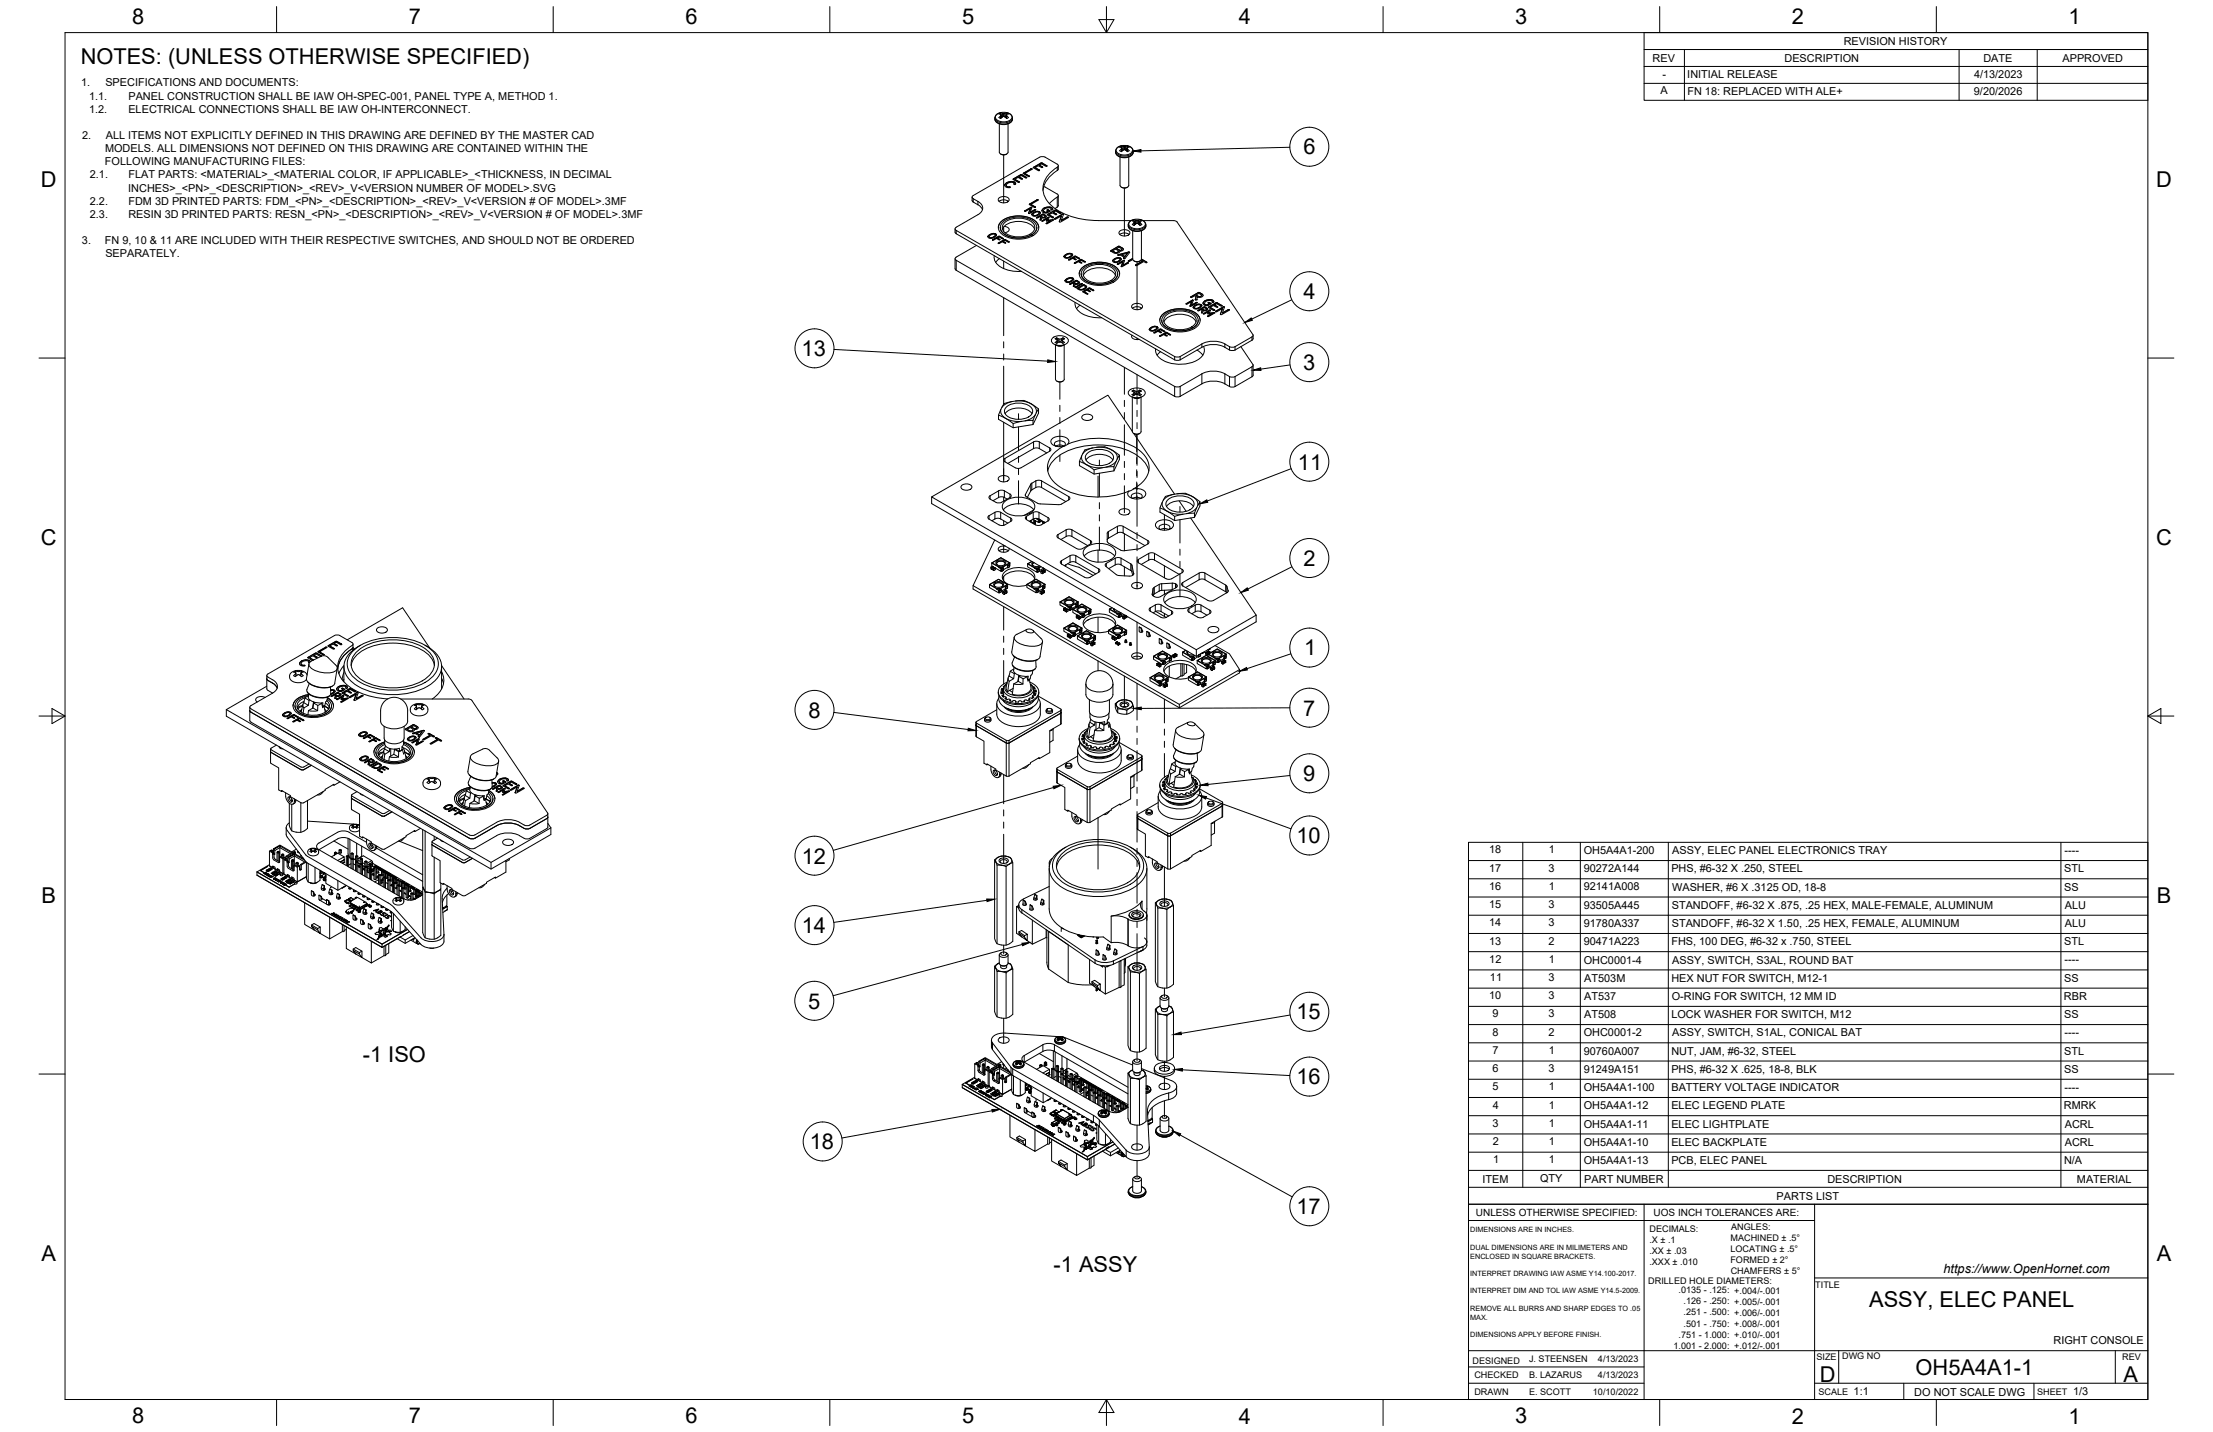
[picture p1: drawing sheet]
<svg xmlns="http://www.w3.org/2000/svg" width="864mm" height="559mm" viewBox="0 0 864 559" stroke-linecap="round" stroke-linejoin="round" font-family="sans-serif">
<defs><g id="words">
<g font-size="8.5">
<text x="51.6" y="9.4">8</text>
<text x="159.5" y="9.4">7</text>
<text x="267.5" y="9.4">6</text>
<text x="375.4" y="9.3">5</text>
<text x="483.4" y="9.4">4</text>
<text x="591.3" y="9.4">3</text>
<text x="699.3" y="9.4">2</text>
<text x="807.2" y="9.4">1</text>
<text x="31.5" y="25">NOTES: (UNLESS OTHERWISE SPECIFIED)</text>
<text x="508.6" y="60.3">6</text>
<text x="16" y="72.9">D</text>
<text x="841.4" y="72.9">D</text>
<text x="508.7" y="116.7">4</text>
<text x="312.8" y="138.9">13</text>
<text x="508.6" y="144.3">3</text>
<text x="506.5" y="183.2">11</text>
<text x="16" y="212.6">C</text>
<text x="841.4" y="212.6">C</text>
<text x="508.7" y="220.8">2</text>
<text x="508.9" y="255.8">1</text>
<text x="315.5" y="280">8</text>
<text x="508.6" y="279.2">7</text>
<text x="508.6" y="304.8">9</text>
<text x="505.9" y="329">10</text>
<text x="312.9" y="337">12</text>
<text x="16.2" y="352.3">B</text>
<text x="841.7" y="352.3">B</text>
<text x="312.8" y="364.1">14</text>
<text x="315.4" y="393.6">5</text>
<text x="505.9" y="397.8">15</text>
<text x="141.6" y="414.4">-1 ISO</text>
<text x="505.9" y="423.1">16</text>
<text x="316" y="448.4">18</text>
<text x="505.9" y="473.8">17</text>
<text x="16.2" y="492">A</text>
<text x="411.1" y="496.3">-1 ASSY</text>
<text x="841.7" y="492">A</text>
<text x="729.4" y="510">ASSY, ELEC PANEL</text>
<text x="710.1" y="539.1">D</text>
<text x="747.6" y="536.7">OH5A4A1-1</text>
<text x="828.7" y="539.1">A</text>
<text x="51.6" y="555.5">8</text>
<text x="159.5" y="555.5">7</text>
<text x="267.5" y="555.5">6</text>
<text x="375.4" y="555.4">5</text>
<text x="483.4" y="555.5">4</text>
<text x="591.3" y="555.5">3</text>
<text x="699.3" y="555.5">2</text>
<text x="807.2" y="555.5">1</text>
</g>
<text font-size="5" x="758.4" y="496.8">https://www.OpenHornet.com</text>
<g font-size="4.3">
<text x="719.5" y="17.6">REVISION HISTORY</text>
<text x="644.9" y="24.2">REV</text>
<text x="696.4" y="24.2">DESCRIPTION</text>
<text x="774" y="24.2">DATE</text>
<text x="804.9" y="24.2">APPROVED</text>
<text x="31.7" y="33.7">1.</text>
<text x="41.1" y="33.7">SPECIFICATIONS AND DOCUMENTS:</text>
<text x="648.7" y="30.2">-</text>
<text x="658.5" y="30.6">INITIAL RELEASE</text>
<text x="770.3" y="30.3">4/13/2023</text>
<text x="34.7" y="38.9">1.1.</text>
<text x="50.1" y="38.9">PANEL CONSTRUCTION SHALL BE IAW OH-SPEC-001, PANEL TYPE A, METHOD 1.</text>
<text x="648" y="36.9">A</text>
<text x="658.5" y="37.2">FN 18: REPLACED WITH ALE+</text>
<text x="770.3" y="36.9">9/20/2026</text>
<text x="34.7" y="44">1.2.</text>
<text x="50.1" y="44">ELECTRICAL CONNECTIONS SHALL BE IAW OH-INTERCONNECT.</text>
<text x="32" y="54.2">2.</text>
<text x="41" y="59.3">MODELS. ALL DIMENSIONS NOT DEFINED ON THIS DRAWING ARE CONTAINED WITHIN THE</text>
<text x="41.3" y="54.2">ALL ITEMS NOT EXPLICITLY DEFINED IN THIS DRAWING ARE DEFINED BY THE MASTER CAD</text>
<text x="41" y="64.5">FOLLOWING MANUFACTURING FILES:</text>
<text x="35.1" y="69.6">2.1.</text>
<text x="50.1" y="69.6">FLAT PARTS: &lt;MATERIAL&gt;_&lt;MATERIAL COLOR, IF APPLICABLE&gt;_&lt;THICKNESS, IN DECIMAL</text>
<text x="50" y="74.7">INCHES&gt;_&lt;PN&gt;_&lt;DESCRIPTION&gt;_&lt;REV&gt;_V&lt;VERSION NUMBER OF MODEL&gt;.SVG</text>
<text x="35.1" y="79.9">2.2.</text>
<text x="50.1" y="79.9">FDM 3D PRINTED PARTS: FDM_&lt;PN&gt;_&lt;DESCRIPTION&gt;_&lt;REV&gt;_V&lt;VERSION # OF MODEL&gt;.3MF</text>
<text x="35.1" y="85">2.3.</text>
<text x="50.1" y="85">RESIN 3D PRINTED PARTS: RESN_&lt;PN&gt;_&lt;DESCRIPTION&gt;_&lt;REV&gt;_V&lt;VERSION # OF MODEL&gt;.3MF</text>
<text x="32" y="95.2">3.</text>
<text x="41" y="95.2">FN 9, 10 &amp; 11 ARE INCLUDED WITH THEIR RESPECTIVE SWITCHES, AND SHOULD NOT BE ORDERED</text>
<text x="41.1" y="100.4">SEPARATELY.</text>
<text x="581.2" y="333">18</text>
<text x="604.5" y="333">1</text>
<text x="618" y="333.3">OH5A4A1-200</text>
<text x="652.6" y="333.3">ASSY, ELEC PANEL ELECTRONICS TRAY</text>
<text x="805.6" y="333.3">----</text>
<text x="581.2" y="340.1">17</text>
<text x="604.3" y="340.1">3</text>
<text x="618" y="340.4">90272A144</text>
<text x="652.2" y="340.4">PHS, #6-32 X .250, STEEL</text>
<text x="805.6" y="340.4">STL</text>
<text x="581.2" y="347.2">16</text>
<text x="604.5" y="347.2">1</text>
<text x="618" y="347.5">92141A008</text>
<text x="652.5" y="347.5">WASHER, #6 X .3125 OD, 18-8</text>
<text x="805.6" y="347.5">SS</text>
<text x="581.2" y="354.4">15</text>
<text x="604.3" y="354.4">3</text>
<text x="618" y="354.6">93505A445</text>
<text x="652.4" y="354.6">STANDOFF, #6-32 X .875, .25 HEX, MALE-FEMALE, ALUMINUM</text>
<text x="805.8" y="354.6">ALU</text>
<text x="581.2" y="361.5">14</text>
<text x="604.3" y="361.5">3</text>
<text x="618" y="361.7">91780A337</text>
<text x="652.4" y="361.8">STANDOFF, #6-32 X 1.50, .25 HEX, FEMALE, ALUMINUM</text>
<text x="805.8" y="361.7">ALU</text>
<text x="581.2" y="368.6">13</text>
<text x="604.4" y="368.6">2</text>
<text x="618" y="368.8">90471A223</text>
<text x="652.2" y="368.9">FHS, 100 DEG, #6-32 x .750, STEEL</text>
<text x="805.6" y="368.9">STL</text>
<text x="581.2" y="375.7">12</text>
<text x="604.5" y="375.7">1</text>
<text x="618" y="376">OHC0001-4</text>
<text x="652.6" y="376">ASSY, SWITCH, S3AL, ROUND BAT</text>
<text x="805.6" y="375.9">----</text>
<text x="581.4" y="382.8">11</text>
<text x="604.3" y="382.8">3</text>
<text x="618.2" y="383.1">AT503M</text>
<text x="652.2" y="383.1">HEX NUT FOR SWITCH, M12-1</text>
<text x="805.6" y="383.1">SS</text>
<text x="581.2" y="389.9">10</text>
<text x="604.3" y="389.9">3</text>
<text x="618.2" y="390.2">AT537</text>
<text x="652.4" y="390.2">O-RING FOR SWITCH, 12 MM ID</text>
<text x="805.4" y="390.2">RBR</text>
<text x="582.5" y="397">9</text>
<text x="604.3" y="397">3</text>
<text x="618.2" y="397.3">AT508</text>
<text x="652.3" y="397.3">LOCK WASHER FOR SWITCH, M12</text>
<text x="805.6" y="397.3">SS</text>
<text x="582.5" y="404.1">8</text>
<text x="604.4" y="404.1">2</text>
<text x="618" y="404.4">OHC0001-2</text>
<text x="652.6" y="404.4">ASSY, SWITCH, S1AL, CONICAL BAT</text>
<text x="805.6" y="404.4">----</text>
<text x="582.5" y="411.2">7</text>
<text x="604.5" y="411.2">1</text>
<text x="618" y="411.5">90760A007</text>
<text x="652.3" y="411.5">NUT, JAM, #6-32, STEEL</text>
<text x="805.6" y="411.5">STL</text>
<text x="582.5" y="418.4">6</text>
<text x="604.3" y="418.4">3</text>
<text x="618" y="418.6">91249A151</text>
<text x="652.2" y="418.7">PHS, #6-32 X .625, 18-8, BLK</text>
<text x="805.6" y="418.7">SS</text>
<text x="582.5" y="425.5">5</text>
<text x="604.5" y="425.5">1</text>
<text x="618" y="425.8">OH5A4A1-100</text>
<text x="652.3" y="425.8">BATTERY VOLTAGE INDICATOR</text>
<text x="805.6" y="425.7">----</text>
<text x="582.5" y="432.6">4</text>
<text x="604.5" y="432.6">1</text>
<text x="618" y="432.9">OH5A4A1-12</text>
<text x="652.2" y="432.9">ELEC LEGEND PLATE</text>
<text x="805.4" y="432.8">RMRK</text>
<text x="582.5" y="439.7">3</text>
<text x="604.5" y="439.7">1</text>
<text x="618" y="440">OH5A4A1-11</text>
<text x="652.2" y="440">ELEC LIGHTPLATE</text>
<text x="805.8" y="440">ACRL</text>
<text x="582.5" y="446.8">2</text>
<text x="604.5" y="446.8">1</text>
<text x="618" y="447.1">OH5A4A1-10</text>
<text x="652.2" y="447.1">ELEC BACKPLATE</text>
<text x="805.8" y="447.1">ACRL</text>
<text x="582.6" y="453.9">1</text>
<text x="604.5" y="453.9">1</text>
<text x="618" y="454.2">OH5A4A1-13</text>
<text x="652.2" y="454.2">PCB, ELEC PANEL</text>
<text x="805.5" y="454.2">N/A</text>
<text x="578.5" y="461.5">ITEM</text>
<text x="601" y="461.4">QTY</text>
<text x="618.2" y="461.5">PART NUMBER</text>
<text x="713.1" y="461.5">DESCRIPTION</text>
<text x="810.5" y="461.5">MATERIAL</text>
<text x="693.3" y="468.1">PARTS LIST</text>
<text x="801.4" y="524.4">RIGHT CONSOLE</text>
<text x="723.4" y="544.5">1:1</text>
<text x="747" y="544.7">DO NOT SCALE DWG</text>
<text x="809" y="544.5">1/3</text>
</g>
<g font-size="3.9">
<text x="576" y="474.6">UNLESS OTHERWISE SPECIFIED:</text>
<text x="645.3" y="474.7">UOS INCH TOLERANCES ARE:</text>
</g>
<g font-size="3.5">
<text x="643.7" y="485">.X ± .1</text>
<text x="643.7" y="480.8">DECIMALS:</text>
<text x="675.3" y="484.3">MACHINED ± .5°</text>
<text x="675.6" y="480">ANGLES:</text>
<text x="643.7" y="489.3">.XX ± .03</text>
<text x="675.3" y="488.6">LOCATING ± .5°</text>
<text x="643.7" y="493.5">.XXX ± .010</text>
<text x="675.3" y="492.8">FORMED ± 2°</text>
<text x="675.4" y="497.1">CHAMFERS ± 5°</text>
<text x="643.2" y="501.1">DRILLED HOLE DIAMETERS:</text>
<text x="708.4" y="502.7">TITLE</text>
<text x="655" y="504.4">.0135 - .125: +.004/-.001</text>
<text x="657" y="508.8">.126 - .250: +.005/-.001</text>
<text x="657" y="513.2">.251 - .500: +.006/-.001</text>
<text x="657" y="517.7">.501 - .750: +.008/-.001</text>
<text x="653.1" y="526.5">1.001 - 2.000: +.012/-.001</text>
<text x="655" y="522.1">.751 - 1.000: +.010/-.001</text>
<text x="574.6" y="532.3">DESIGNED</text>
<text x="596.7" y="531.6">J. STEENSEN</text>
<text x="623.6" y="531.6">4/13/2023</text>
<text x="708.9" y="530.9">SIZE</text>
<text x="718.9" y="530.5">DWG NO</text>
<text x="828.2" y="530.9">REV</text>
<text x="575.4" y="537.9">CHECKED</text>
<text x="596.7" y="537.9">B. LAZARUS</text>
<text x="623.6" y="537.9">4/13/2023</text>
<text x="575.4" y="544.3">DRAWN</text>
<text x="596.7" y="544.3">E. SCOTT</text>
<text x="621.6" y="544.3">10/10/2022</text>
<text x="709.6" y="544.2">SCALE</text>
<text x="795" y="544.2">SHEET</text>
</g>
<g font-size="2.8">
<text x="573.7" y="480.9">DIMENSIONS ARE IN INCHES.</text>
<text x="573.7" y="487.7">DUAL DIMENSIONS ARE IN MILIMETERS AND</text>
<text x="573.7" y="491.1">ENCLOSED IN SQUARE BRACKETS.</text>
<text x="573.7" y="497.9">INTERPRET DRAWING IAW ASME Y14.100-2017.</text>
<text x="573.7" y="504.7">INTERPRET DIM AND TOL IAW ASME Y14.5-2009.</text>
<text x="573.7" y="511.6">REMOVE ALL BURRS AND SHARP EDGES TO .05</text>
<text x="573.7" y="514.9">MAX.</text>
<text x="573.7" y="521.8">DIMENSIONS APPLY BEFORE FINISH.</text>
</g>
</g></defs>
<!-- layer: Visible -->
<g fill="none" stroke="#000" stroke-width=".39">
<path d="M388.8 44.8l.6-.4a4.9 4.9 0 0 1 4.2-.2l1.2 .9 .3 1.7-.4 .7-.8 .6-1.7 .5-1.9-.1-1.7-1-.4-1.6zM390 48.3v11.1a1.97 1.97 0 0 0 3.4 0v-11.1M390.5 44.6l.2 .3-.2 .3M390.5 45.2l-.7 .7a.94 .94 0 0 0 1.4-.3h1a.93 .93 0 0 0 1.3 .3l-.6-.7M390.5 44.1l.7 .1M390.5 44.1l-.7 .4 .7 .1M390.5 44.1l.1 .7M390.7 44.9h.1M390.7 44.9l.1 1.1M390.8 45.6v.1M390.8 45.7l.1 .1M390.8 45.7h.1"/>
<path d="M391.2 44.2h.1M391.2 44.2h1M392.2 44.2h.1M392.6 45.7l-.2 .1M392.6 45.7h.1M392.6 45.6v.1M392.7 44.9l-.1 1.1M392.7 44.9h.1M392.7 44.9l.2 .3M392.9 45.2h.1M392.9 44.7l-.2 .2M392.9 44.1l-.2 .7"/>
<path d="M392.9 44.1l.6 .4-.6 .1M392.9 44.1l-.7 .1M392.9 44.6v.1M435.8 57.8l.7-.5a5 5 0 0 1 4.2-.2l1.3 1 .2 1.7-.9 1.1-1.9 .6-2-.1-1.5-.8-.5-1v-1.1zM437.6 57.6h.1M437.6 57.1l.2 .7-.2-.2M437.6 58.1l-.7 .7a1.06 1.06 0 0 0 1.6-.3l.8 .1M437.6 58.1v.1M437.6 57l.7 .2M437.6 57l-.7 .4 .7 .2M437.8 57.8h.1M437.8 57.8l.1 1.1"/>
<path d="M437.8 57.8l-.2 .3M437.9 58.5v.2M437.9 58.7l.1 .1M437.9 58.7h.1M438.3 57.2h.1M438.3 57.2h1M439.3 58.5v.1M439.3 57.2h.1M439.7 58.7l-.2 .1M439.7 58.7h.1M439.7 58.5v.2M439.8 57.8h.1"/>
<path d="M439.8 57.8l-.1 1.1M439.8 57.8l.2 .3M440 57.1l-.2 .7 .2-.2M440 58.1v.1M440 57l.7 .4-.7 .2M440 57l-.7 .2M440 58.1l.7 .7-.2 .2-.5 .2-.7-.6M440 57.6h.1M379.3 76.9l.3 1.8 2.5 1.5 1.3 1.6M389.8 77.4a2.83 2.83 0 0 1 4 .3 2.33 2.33 0 0 1-3.6 1.1 .89 .89 0 0 1-.4-1.4zM389.8 78.6a3.1 3.1 0 0 1 3.7 0M390.5 60.1l1.4 .4 1-.4"/>
<path d="M392.1 72.2v.2M392.3 71.7l1.1-.7 1.6-.2 1 .3 .3 .7-.4 .2-.3-.6-.6-.3-1.5 .3-.6 .5-.2 .6 1.6 .6-.9 .1-1.2-.5zM392.7 72.4l.3 .4M392.7 72.3v.1M392.9 71.3l-.8 .9M393 72.8l1.3 .3M394.5 70.9l-1.6 .3M394.5 70.9l1.4 .2 .4 .6M394.5 70.8v.1M395.4 69.9l3.1-1.8 2.2 1.2-.4 .2-1.8-1-.8 .5 1.3 .7-.1 .3-1.6-.8-1.3 .8 1.7 .9-.1 .3zM395.5 69.9l-.2 .1M395.8 71.7h.1"/>
<path d="M395.8 71.8l-.1 .1M396 70l1.8 1M397.7 69l1.3 .9M397.8 71v.1M399.3 67.6l3-1.7h.5l-2.9 1.8 1.8 1-.1 .2zM399.4 67.6l-.1 .1M399.9 67.7l1.8 1.1M400.6 69.2l.1 .2M400.6 69.3l-2.1-1.1-3 1.6M401.7 79.7l3.1-1.8 .4 .1-2.9 1.8 1.7 1.2zM401.7 68.7v.1M401.8 79.7l-.1 .1"/>
<path d="M402.3 79.8l1.8 1M402.3 65.9h.4M402.3 66l-2.9 1.5M402.7 65.9l.1 .1M403.2 65.4l3.2-1.9 2.2 1.2-.4 .2-1.8-1-.8 .5 1.2 .7v.3l-1.6-.7-1.3 .7 1.8 1-.3 .3zM403.9 65.4l1.8 1.1M404.7 78l.5 .1M404.7 78l-2.9 1.6M405.6 64.4l1.3 .9M405.7 61.3l-25.9 15-.4 .5 .4 .8a5.4 5.4 0 0 1 3.7 3.3 2.88 2.88 0 0 1-1.9 2.9l-8.4 4.9-.5 .5 .2 .5 85.5 49.4 1.3 .3 .9-.3 8.4-4.9a9.8 9.8 0 0 1 9 0M405.7 61.3l1.8-.1 5 2.9M407.3 72.8l5.7 3.4-.1 .5-3.4 2.7"/>
<path d="M408.5 64.6l.1 .2M408.5 64.7l-2.1-1.1-3.2 1.8M412.6 64l.4 .8a14.3 14.3 0 0 0-5.9 7.4 9.7 9.7 0 0 0 5.4 9.7 30.1 30.1 0 0 0 16.1 4.2h12.8M413 76.3v4.1l-1.3 1M413 64.7v1.5a12 12 0 0 0-6 8.1M437.1 61.3v11M437.1 72.3a1.97 1.97 0 0 0 3.4 0M437.6 73l.3 .2M437.9 73.2l1.1 .2 .7-.2M440 73l-.3 .2M440.5 61.3v11M372.7 90.6l.5 .6 85.2 49.2 1.3 .2 .9-.2 8.4-4.9a9.8 9.8 0 0 1 9 0"/>
<path d="M372.7 89.3v1.3M381 95.8l-7.8 4.5-.5 .5 .2 .5 85.5 49.5M385.5 92.3h.1M385.7 92l1.9-.9 .8 .1 .5 .5-.5 .7-1.5 .6-1.2-.3zM386 92.4l.2 .4h.7l1-.4 .5-.7-.6-.3-1.2 .3-.6 .6 .6 .5 1.2-.3M386 92.4h.1M386.3 91.5v.1M387.3 93.6l2.5-1.4 1.8 .9-.4 .1-1.3-.7-.7 .4 1 .5-.1 .2-1.2-.6-1.3 .8zM387.3 93.6v.1M387.7 91.1h.1M388 99.8a5.2 5.2 0 0 0 4.2 5.2l3.5 .8 2.9 .1M388.4 91.7l-.6 .7"/>
<path d="M388.5 91.3l-1.5-.1-1.2 .7-.3 .5M388.5 91.3l.4 .4M388.5 91.3h.1M389.2 92.9l1 .7M389.5 94.9l2.5-1.4 1.8 .9-.3 .2-1.4-.8-.7 .3 1.1 .6-.2 .2-1.2-.6-1.2 .7zM389.6 94.9v.1M389.6 88.8a5.7 5.7 0 0 1 5.4-4.3 10 10 0 0 1 9.9 2.9l.5 1.4M389.7 92.2l.4 .1M389.7 92.3l-2.4 1.3M390.1 92.2l1.4 .9M390.4 88.8a5.1 5.1 0 0 0 4.8 3.9 9 9 0 0 0 9-2.6l.4-1.3M390.4 86.8a11.2 11.2 0 0 1 14.1 0 3.3 3.3 0 0 1-1.4 5.2 11.6 11.6 0 0 1-12.7-1.2 2.9 2.9 0 0 1 0-4z"/>
<path d="M391.1 87a10.1 10.1 0 0 1 12.7 0 2.94 2.94 0 0 1-1.3 4.7 10.4 10.4 0 0 1-11.4-1.1 2.61 2.61 0 0 1 0-3.6zM391.2 89.4a7.2 7.2 0 0 1 8.2-2.8l3.2 1.3 1.1 1.5M391.4 94.1l1.1 .7M391.5 93l.1 .2M391.9 88.4h.6a1.12 1.12 0 0 1 1.3 1 1.12 1.12 0 0 1-1.1 1.3l-.5 .1M392.2 86.7a9.1 9.1 0 0 1 11.1 .6 2.91 2.91 0 0 1-2.1 4.5 9.2 9.2 0 0 1-9.5-1.5 2.44 2.44 0 0 1 .5-3.6zM393.7 94.3l.1 .2M393.7 94.4l-1.8-.9-2.3 1.4M399.9 82.3l2.5-1.4 .3 .2-.7 1.7 1.8-1h.4l-2.5 1.6-.3-.2 .6-1.8-1.8 1.1zM399.9 82.4h.1M401.4 83.2h.1M402 81.5l-.6 1.7"/>
<path d="M402 81.4v.1M402.4 80.9l.2 .1M402.4 80.9l-2.5 1.4M402.6 80.9l.1 .1M402.9 83.2l1.7-.8 .8 .1 .6 .5-.5 .8-1.5 .6-1.3-.4zM403.3 84.1h.5M403.4 82.9h.1M404.2 81.9l-.4-.1-1.8 1M404.5 84.9l2.4-1.4 1.4 .9-.5 .6h-1.3l-.3 .9h-.3l.2-1.1-.3-.3-1.1 .6zM404.5 84.9v.1M404.8 82.4v.1M405.5 83.2l-.5 .6-1 .4-.8-.1-.1-.4"/>
<path d="M405.5 83.1l-.6 .7-1.1 .4M405.5 83.2l-.4-.5-.9 .1-1 .7 .1 .5M405.7 82.6h.1M406 83.1l-.6-.5-.8-.1-1 .3-1 .8M406.1 84.4l.9 .5 .8-.4M406.1 84.3l.9-.5 .8 .5-.2 .5M406.1 84.4l.9 .4M406.1 84.8l-.2 1M406.1 84.8h.1M406.3 85.8h.1M406.6 86.2l2.5-1.4 .3 .1-.5 1.1 2.2-.1-2.5 1.4-.4-.1 1.8-1.1-1.5 .2 .2-1-1.7 1zM406.8 83.6v.1"/>
<path d="M406.9 81.6l1-.6 1.4-.3 1.2 .3 .3 .7-.5 .3-.2-.7-.6-.2-1.5 .2-.8 .8 .4 .6 .8 .1 .7-.4-.5-.3 .3-.3 .9 .6-1.1 .7-.9 .1-1.1-.6zM407.2 82.3l.3 .5M407.4 81.3l-.8 1M407.6 84.7l-.6 .2M407.8 84.5h.1M407.9 84v.1M408.3 87.2h.1M408.3 84.5l-1.3-.9-2.6 1.4M408.7 81.9h.3M408.7 82h-.1M408.7 83.8l3.1-1.9 2.3 1.2-.6 .2-1.6-1-.8 .5 1.2 .7-.1 .3-1.5-.7-1.3 .7 1.7 1-.1 .2zM408.7 85.4l-.4 .8"/>
<path d="M408.7 85.3v.1M408.9 83.7l-.2 .1M409 81.9l.8 .5M409.1 82.4l-.9 .5-.7-.2M409.3 84.8l-2.7 1.5M409.4 83.8l1.7 1M410 86.2l-1.7 1M410 86.1v.1M410.2 81.6v.3M410.4 81l.4 .7M410.4 81l-.8-.2-2.2 .4M411 85.8l.1 .1"/>
<path d="M411 85.8l-2.1 .2M411.1 82.8l1.3 .9M411.5 85.4l3.1-1.9 .4 .2-.8 2.3 2.2-1.3 .5 .1-3.1 1.9-.4-.2 .8-2.3-2.3 1.4zM411.5 85.4h.1M413.4 86.5h.1M413.9 83l.2 .2M413.9 83.1l-2.1-1.1-2.9 1.6M414.2 84.3l-.8 2.1M414.2 84.2v.1M414.6 83.5l.4 .3M414.6 83.6l-3.1 1.8M415.4 99.7l1.9-.9 .9 .2 .4 .5-.6 .7-1.4 .6-1.2-.3-.2-.3z"/>
<path d="M416 99.3h.1M416.3 84.7l.6 .1M416.3 84.8l-2.1 1.2M417.4 98.8v.1M418.1 99.5l-.6 .7-1.1 .4M418.3 99h.1M418.6 99.5l-.5-.5-.9-.1-1.1 .4-.9 .7M419.4 100l.4 .1M419.8 100l1.4 .8M433.5 97.8l3.2-1.7 1.7 1-.1 .5-.7 .3a.5 .5 0 0 0-.5 0 .5 .5 0 0 0-.2 .5l-1.7 .5zM433.6 97.8l-.2 .1M434.1 98l1.3 .6 .8-.1 .2-.5"/>
<path d="M434.1 97.9l1.2-.7 1.1 .7-.2 .6-.9 .1M434.1 98l1.2 .5M435.8 97l.9-.5 1.1 .7-.2 .4M436.2 99.5l4.2-1.2 .4 .1-1.9 2.6-.5-.2 .3-.4-1.5-.9-.8 .2zM436.3 99.5h-.1M436.9 90.3a2.83 2.83 0 0 1 4 .4 2.33 2.33 0 0 1-3.6 1 .89 .89 0 0 1-.4-1.4zM437 91.5a3.1 3.1 0 0 1 3.6 0M437 98h.1M437.8 99.4l2.1-.6-.9 1.3zM437.8 97.3l-.2 .3-.6 .1-1.2-.7 1.1 .6h.7M438 96.8l-1.5-.7-2.9 1.7M438 96.8l.4 .5"/>
<path d="M439.9 98.8l-.9 1.3-1.2-.6M440.4 98.3l.3 .1M440.4 98.4l-4.1 1M440.7 98.4l.1 .1M440.8 86.5l.6-.4a5 5 0 0 1 4.2-.2l1.3 .9 .2 1.7-.9 1.2-2 .6-2-.2-1.4-.8-.5-.8v-.9zM442 90.1v11a1.97 1.97 0 0 0 3.4 0M442.5 86.3v.1M442.5 86.9l-.6 .7 .4 .3 .2 .1 .7-.7M442.5 85.8l.7 .1M442.5 85.8l-.6 .4 .6 .1M442.5 85.8l.1 .7M442.5 86.4l.2 .2"/>
<path d="M442.5 86.9h.1M442.7 86.6l-.2 .3M442.7 86.6l.1 1.1M442.8 87.3v.1M442.8 87.4l.2 .1M442.8 87.4h.1M443.2 85.9h.1M443.3 87.3h.9M443.3 85.9l.4 .1M443.3 87.3h-.1M443.7 86h.1M444.2 85.9l-.4 .1"/>
<path d="M444.2 87.3h.1M444.2 85.9h.1M444.6 87.4l-.1 .1M444.6 87.4h.1M444.6 87.3v.1M444.7 86.6l-.1 1.1M444.7 86.6l.9 1-.7 .4-.7-.7M444.9 85.8l-.1 .7M444.9 85.8l.7 .4-.9 .4M444.9 85.8l-.7 .1M445.4 90.1v11M446 86.1h12l1.4 .5"/>
<path d="M459.4 86.7l29.5 43.8M372.7 104.8l.5 .6 85.2 49.3 1.3 .2 .9-.2 8.4-4.9a9.8 9.8 0 0 1 9 0M372.7 101v3.8M390 100.9l-1.4 1.5M415.7 100.1l.4 .4h.8l.9-.5 .3-.6-.6-.3-.9 .2-.8 .6 .1 .5M415.8 109.2l2-.9 .9 .2 .3 .4-.6 .8-1.5 .6-1.1-.4zM415.9 100.5h.5M416.1 109.6l.2 .4h.9l1.1-.6 .2-.5-.6-.3-.8 .2-.9 .5 .1 .6M416.4 108.7v.1M417 101.3l2.5-1.4 1.8 1-.3 .1-1.4-.8-.7 .4 1 .6-.1 .2-1.2-.6-1.2 .7zM417.4 110.8l2.5-1.4 1.4 .9-.6 .6-1.2-.1-.3 1-.4-.1 .3-1.1-.3-.2-1.1 .6zM417.4 110.8v.1"/>
<path d="M417.8 108.3v.1M417.9 109.7l-1.6 .3M418.5 109l-.6 .6M418.7 108.5h.1M418.9 100.6l1 .7M419 109l-.4-.5-1.2-.1-1.8 1.1M419 108.9v.1M419.1 110.2l.9-.5 .8 .6-.2 .4h-.6M419.1 110.7l-.2 1M419.1 110.6v.1M419.2 102.6l2.6-1.4 1.7 1-.3 .1-1.4-.8-.6 .4 .9 .8-1.3-.6-1.2 .7zM419.2 102.7h.1"/>
<path d="M419.3 111.7h.1M419.4 100.1l-2.4 1.3M419.5 118a5.2 5.2 0 0 0 4.2 5.1l3.4 .8 2.8 .1M419.6 112.1l2.4-1.4h.4l-2.4 1.5zM419.6 112.1h.1M419.8 109.5h.1M420.3 112.5l2.5-1.4 1.3 .8-.3 .6-1.2 .7-1.3-.1zM420.5 112.4v.1M420.8 110.3l-.7 .5-1-.6 .9 .5M420.9 112.5l2-1.1 .7 .4-.2 .6-.7 .4-1.4 .1M420.9 112.6l.4 .2M420.9 109.9h.1"/>
<path d="M421.2 101.9l1 .7M421.2 106.9a5.7 5.7 0 0 1 5.4-4.3 10 10 0 0 1 9.9 2.8l.4 1.5M421.2 100.8l.1 .1M421.3 110.4l-1.4-.9-2.5 1.4M421.4 119.1l-1.3 1.4M421.6 101.3h.5M421.6 101.3l-2.4 1.3M421.9 106.8a4.4 4.4 0 0 0 3.9 3.7 9.6 9.6 0 0 0 10-2.3l.4-1.3M422 104.8a11.2 11.2 0 0 1 14.1 0 3.3 3.3 0 0 1-1.5 5.2 11.6 11.6 0 0 1-12.6-1.1 2.9 2.9 0 0 1 0-4.1zM422.1 101.3l1.3 .8M422.3 110.7l-2.7 1.4M422.3 110.7h.1"/>
<path d="M422.4 110.8h.1M422.6 113.8l2.4-1.4 1.8 .9-.4 .1-1.3-.7-.6 .4 .9 .7-1.3-.6-1 .6 1.4 .8-.1 .2zM422.7 105a10.1 10.1 0 0 1 12.7 0 2.94 2.94 0 0 1-1.3 4.7 10.4 10.4 0 0 1-11.4-1 2.61 2.61 0 0 1 0-3.7zM422.8 107.5a7.2 7.2 0 0 1 8.2-2.8l3.1 1.2 1.2 1.6M423.1 113.8l1.4 .8M423.4 102.1l.1 .1M423.6 112l-.2 .5-.8 .4-.9 .1-.8-.4M423.8 104.8a9.1 9.1 0 0 1 11 .5 2.91 2.91 0 0 1-2.1 4.5 9.2 9.2 0 0 1-9.4-1.4 2.44 2.44 0 0 1 .5-3.6zM424.1 112l-1.3-.9-2.5 1.5M424.5 113.1l1 .6M426.7 113.2l.1 .2M426.7 113.3l-1.6-.9-2.5 1.5"/>
<path d="M434.2 101.7v.1M434.4 101.4l1.9-.9 1 .2 .3 .5-.7 .8-1.5 .5-1-.3zM434.7 101.9l.4 .3h.8l.9-.5 .3-.6-.6-.3-.8 .2-1 .6 .2 .5M434.7 101.8v.1M435 100.9v.1M436 103l2.6-1.4 .2 .2-.6 1.7 1.8-1 .4 .1-2.6 1.5-.3-.2 .7-1.7-1.8 1zM436 103.1h.1M436.1 106.8v.1M436.4 100.5v.1M437.1 101.2l-.6 .7-1.1 .4-.5-.1M437.3 100.7h.1M437.6 101.2l-.5-.5-1-.1-1.1 .4-.8 .8"/>
<path d="M437.6 101.1v.1M438.2 102.2l-.7 1.8M438.5 100.7l-.1 .2M438.5 101.6l.3 .2M438.5 101.7l-2.5 1.3M438.7 100.4l-.2 .4M439.9 102.5l.5 .1M439.9 102.6l-1.7 .9M441.8 119.1a2.83 2.83 0 0 1 4.1 .3 2.33 2.33 0 0 1-3.7 1.1 .89 .89 0 0 1-.4-1.4zM442 100.8l-1.7 1.1 .4 .1 1.3-.7M442 100.9l-1.7 1M442.5 101.8l.3 .2"/>
<path d="M442.9 102l1 .2 .7-.2M443.1 103.5h.1M444.9 101.8l-.3 .2M445.4 101.2l2 1.1M445.4 101.1l2.2 1.3-.4 .2-.9-.5-2.8 1.6-.4-.1 2.8-1.8-.6-.3M445.9 101.9l-2.8 1.5M445.9 101.8v.1M447.4 102.2l.2 .2M462.9 118.5l2.4-1.4 .4 .1-.7 1.8 1.9-1 .3 .1-2.5 1.5-.3-.2 .7-1.8-1.8 1.1zM462.9 118.6h.1M464.4 119.5h.1M464.6 115.9l3.2-1.8 1.7 1.1-.2 .5-.7 .3-1.3-.1-.6 1.2-.3-.2 .4-1.3-.5-.2-1.3 .7z"/>
<path d="M464.7 115.8v.1M465.1 117.6l-.7 1.8M465.3 117.1l.3 .1M465.3 117.2l-2.4 1.3M465.6 117.1v.2M465.6 119.8v.1M465.9 119.4l1.8-.7 1 .2 .3 .4-.7 .8-1.5 .5-1.1-.4zM466.1 119.9l.3 .5 .9-.1 .9-.5 .3-.5-.5-.4-1 .2-.8 .6 .1 .5M466.4 119.1h.1M466.7 115.1l1.1-.6 1 .6-.1 .6-.9 .1M466.7 118l.5 .1M466.7 118.1l-1.7 .9"/>
<path d="M466.8 115.6l-.4 1.4M467 117h.1M467.6 114.2h.1M467.8 118.7h.1M468.5 119.3l-.6 .7-1.1 .4M468.7 118.9h.1M468.9 115.3l-.4 .4-.6 .1-1.2-.7 1.1 .6M468.9 115.3h.1M469 119.4l-.5-.6-1-.1-1.2 .5-.7 .8M469 114.7h.1M469 119.3h.1M469.5 115.3l-.4-.5-1.3-.6-3.2 1.8"/>
<path d="M469.5 118.3v.1M469.8 117.8l1.1-.7 1.5-.2 1 .3 .3 .7-.6 .1v-.5l-.6-.3-1.6 .3-.7 .6v.7l.9 .2 .9-.5-.6-.3 .2-.2 1.1 .5-1.9 .8-1.2-.6zM469.8 119.8v.1M470.1 118.5l.2 .4M470.1 118.4v.1M470.3 118.8l.8 .2M471.4 118.2l.4-.2 .9 .6M471.6 119.9l3.1-1.8 2.2 1.2-.4 .2-1.7-1-.9 .5 1.3 .7-.1 .2-1.6-.7-1.2 .7 1.7 1-.2 .3zM472 118.5l-.9 .5M472.3 119.9l1.7 1.2M472.4 116.9l.9 .2 .4 .7M472.4 116.9l-2.1 .4-.8 .9"/>
<path d="M473.1 117.8v.2M473.1 117.7v.1M473.9 119l1.3 .8M476.8 119.2l.1 .2M476.8 119.2l-2.1-1.1-3.1 1.9M477.5 119.7l.3 .1M477.5 119.8l-3.2 1.7M477.8 119.7v.2M410.8 131.9a4.6 4.6 0 0 1 6 .4 1.63 1.63 0 0 1-1.4 2.2 4.1 4.1 0 0 1-5.1-1.4zM411.7 132.2l.9 .7-.9 .7M411.8 133.6l.6 .4M411.8 134.5l2 .5 1.6-.5"/>
<path d="M411.9 134.6v13.4a1.97 1.97 0 0 0 3.4 0v-13.4M412.1 134.6a2.48 2.48 0 0 0 3.1 0M412.3 133.2l.1 .7M412.4 131.8l1.2 .5 .6-.1M412.4 131.8v.3M412.4 131.8l-.6 .4M412.4 132.1l1.2 1.4v-1.2M412.4 132.1l-.4 .2M412.6 132.9l.1 .9M413 132.2l-.1 .8M414.2 132.2l.1 .8M414.6 132.9l-.1 .9"/>
<path d="M414.8 132.1l-1.2 1.4M414.8 132.1l.4 .2M414.8 131.8l-.6 .4M414.8 131.8v.3M414.8 133.2v.7M414.8 131.8l.7 .4-.9 .7 .8 .7-.6 .4a1.74 1.74 0 0 0-2.4 0M441.8 130.8a1.4 1.4 0 0 0 .3 1.4 1.4 1.4 0 0 0 1.5 .3l1-.1M441.9 120.3a3.1 3.1 0 0 1 3.7 0M448.6 128.2l2-.9 .8 .1 .5 .6-.7 .8-1.5 .5-1-.4zM449.2 128.9l.5 .1M449.3 127.7v.1M450.3 129.8l2.5-1.4 1.8 .9-.4 .2-1.3-.8-.7 .4 1 .7-1.3-.5-1.2 .7z"/>
<path d="M450.3 129.9h.1M450.7 127.3v.1M450.8 128.7l-1.1 .4M451.4 128l-.4 .5-1 .5h-.8l-.2-.4M451.4 128l-.4-.4-1 .1-.9 .6 .1 .6M451.4 128l-.6 .6M451.5 127.5h.1M451.9 127.9l-.5-.4-1-.1-1 .3-.9 .8M452.2 129.1l1 .7M452.6 131.1l2.4-1.4 1.8 .9-.4 .1-1.3-.7-.7 .4 1 .7-1.3-.5-1.2 .7zM452.6 125a5.7 5.7 0 0 1 5.4-4.2 10 10 0 0 1 9.9 2.8l.5 1.4M452.9 137.2l-1.3 1.4"/>
<path d="M453.3 125a4.4 4.4 0 0 0 3.9 3.7 9.6 9.6 0 0 0 10-2.3l.4-1.4M453.4 123a11.2 11.2 0 0 1 14.1 0 3.3 3.3 0 0 1-1.5 5.2 11.6 11.6 0 0 1-12.6-1.2 2.9 2.9 0 0 1 0-4zM454.1 123.2a10.1 10.1 0 0 1 12.7 0 2.94 2.94 0 0 1-1.3 4.7 10.4 10.4 0 0 1-11.4-1.1 2.61 2.61 0 0 1 0-3.6zM454.2 125.6a7.2 7.2 0 0 1 8.2-2.8l3.1 1.3 1.2 1.5M454.4 130.4l1.1 .7M454.5 129.2l.1 .2M454.5 129.3l-1.9-.9-2.3 1.4M455.2 122.9a9.1 9.1 0 0 1 11.1 .6 2.91 2.91 0 0 1-2.1 4.5 9.2 9.2 0 0 1-9.5-1.5 2.44 2.44 0 0 1 .5-3.6zM456.7 130.5l.1 .2M456.7 130.6l-1.8-.9-2.4 1.5M466.3 120.3h.5M467.1 136.6l2.3 2"/>
<path d="M467.4 121.2l2.5-1.5 1.4 .9-.6 .7-1.1-.1-.5 1-.2-.2 .2-1-.3-.2-1.1 .5zM467.5 121.1v.1M469.1 120.6l1.1 .5 .6-.4M469.1 120.6l.9-.5 .8 .4-.2 .5M469.1 120.6l.9 .5 .6-.2M469.1 121l-.2 1.1M469.3 122h.1M469.6 122.4l2.5-1.4 .3 .1-.5 1.1 2.2-.2-2.6 1.6-.2-.2 1.7-1.1-1.6 .2 .3-.9-1.8 1zM469.7 135.2a4.1 4.1 0 0 1-2.4 5.3 14.3 14.3 0 0 1-14.9-1 3.9 3.9 0 0 1-1.4-3.4M470.9 120.2v.1M471.3 123.4h.1M471.3 120.7l-1.4-.9-2.5 1.4"/>
<path d="M471.7 121.6l-.4 .8M472 121.1l-2.4 1.4M472.3 121l.1 .1M472.3 121.1h-.3M473 122.3l-1.7 1.1M473.8 122h.2M473.8 122l-1.9 .2M474 122l.1 .1M474.3 121.5l3.2-1.8 .3 .2-.8 2.2 2.2-1.2h.6l-3.1 1.9-.5-.2 .9-2.2-2.4 1.3zM474.3 121.6h.1M476.2 122.6v.1M477.1 120.4l-.9 2.2"/>
<path d="M479.8 121l-.6-.1-2.2 1.2M484.2 135.3l4.7 6.9M488.9 130.5l.1 .5-.4 .5-7.5 4a4.3 4.3 0 0 1-3.1-1.3M489 130.9v1.2M489 132.1l-.4 .7-7.5 4a4.3 4.3 0 0 1-3.1-1.3M390.6 159.8a4.1 4.1 0 0 0 4 4.3l4.1 .3M392.9 158.7a7.8 7.8 0 0 1 9.7 .6 2.53 2.53 0 0 1-2 3.8 7.7 7.7 0 0 1-8.2-1.4 2.08 2.08 0 0 1 .5-3zM394.9 156.7l-2.1 .7-1.8 1.6M396.3 156.5a8.1 8.1 0 0 1 8 3l.1 1.6M405.3 159.6l-4.1-2.6a7.2 7.2 0 0 0-4.9-.5l-2.5 .4a2.66 2.66 0 0 0-2.9 2.1l-1.2 3v1.6l5.7 3.3 7.7-1.2 2.2-4.5v-1.6l-2.2 4.4M412.4 148.7l.4 .2M412.8 148.9h1.6"/>
<path d="M414.8 148.7l-.4 .2M440.8 152.3a4.6 4.6 0 0 1 6 .4 1.63 1.63 0 0 1-1.4 2.2 4.1 4.1 0 0 1-5.1-1.4zM441.8 154.9l1.6 .5 1.1-.2M441.9 155v13.4a1.97 1.97 0 0 0 3.4 0v-13.4M442 155a2.48 2.48 0 0 0 3.2 0M442.3 153.6l.1 .7M442.4 152.2l.5 1.1 .6 .6M442.4 152.2l1.2 .5 .6-.1M442.4 152.2l-.7 .4 .9 .7-.8 .7 .6 .4a1.76 1.76 0 0 1 2.4 0M442.4 152.5l-.4 .2M442.6 153.3l.1 .9M443 152.6l-.1 .8"/>
<path d="M444.2 152.6v.8M444.6 153.3l-.1 .9M444.8 152.5l-1.2 1.4v-1.2M444.8 152.5l.4 .2M444.8 152.2l-.6 .4M444.8 152.2v.3M444.8 153.6v.7M444.8 152.2l.6 .4-.8 .7 .8 .7-.6 .4M445.4 154.9l-.9 .3M458.4 150.8l.8 .2 1.4-.2M469 145.9l-8.5 4.9M469 145.9a9.9 9.9 0 0 1 9 0"/>
<path d="M488.9 142.2l.1 .5-.4 .4-7.5 4.1a4.3 4.3 0 0 1-3.1-1.3M489 142.5v3.9M489 146.4l-.4 .6-7.5 4.1a4.3 4.3 0 0 1-3.1-1.3M389.7 162l2.7 1.2 2.8 1.9 .2 1.8M392.2 161.4a7.3 7.3 0 0 1 10.5 0M395.4 165.3l3.3-.9 4.4-.4v1.7M404 161.9l-1.9 1.6-2.1 .7M408.5 176.7l-3.3-1.8h-1.5l-10.4 5.9M409.6 174.8a.66 .66 0 0 1 .3 1l-11.9 6.9-1.8-.2-4-2.3a.69 .69 0 0 1-.5-.7 .69 .69 0 0 1 .5-.6l11.5-6.6 1.9 .1 4 2.4M412 174.1a3.3 3.3 0 0 1 3.2 0M412.1 174.1a1.04 1.04 0 0 1-.6-1.2 1.04 1.04 0 0 1 1.1-.8 2.29 2.29 0 0 1 3.1 1.3l-.6 .8M414.9 174.2l.6-.2a22.6 22.6 0 0 1 12.7-3 25 25 0 0 1 17.9 6 7.6 7.6 0 0 1-1.2 12l-2.6 1.8"/>
<path d="M416.6 173.4a1.68 1.68 0 0 0 .4-1.9 1.68 1.68 0 0 0-1.7-1 4.5 4.5 0 0 0-5.2 1.5 2.81 2.81 0 0 0 3.4 2.3l1.4-.1a9.7 9.7 0 0 0-6.1 9.4 13.4 13.4 0 0 0 10.2 8.9 32.4 32.4 0 0 0 21.6-.9M422.1 177.8a4.1 4.1 0 0 0 4 4.4l4.1 .3M422.4 162.3a2.83 2.83 0 0 1 4 .4 2.33 2.33 0 0 1-3.6 1 .89 .89 0 0 1-.4-1.4zM423.8 179.5a7.3 7.3 0 0 1 10.5 0M424.4 176.8a7.8 7.8 0 0 1 9.7 .5 2.53 2.53 0 0 1-1.9 3.9 7.7 7.7 0 0 1-8.3-1.5 2.08 2.08 0 0 1 .5-2.9zM426.5 174.8l-2.1 .7-1.9 1.6M427.8 174.6a8.1 8.1 0 0 1 8 3l.1 1.6M435.6 180l-1.9 1.5-2.1 .8M436.8 177.7l-4-2.7a7 7 0 0 0-5-.4l-2.4 .4a2.66 2.66 0 0 0-2.9 2.1l-1.3 3v1.6l5.8 3.3 7.7-1.3 2.1-4.4v-1.6l-2.1 4.4M441.9 168.3l-9.5-14.1-68.8 39.7 103.3 59.6 23.3-13.4M442.4 169.1l1.4 .4 1-.4M442.4 169.1l16 23.7"/>
<path d="M363.6 193.9v2.6l103.3 59.6 23.3-13.4v-2.6M375.2 189.5a2.83 2.83 0 0 1 4.1 .4 2.33 2.33 0 0 1-3.7 1 .89 .89 0 0 1-.4-1.4zM389.8 186.3a2.83 2.83 0 0 1 4 .3 2.33 2.33 0 0 1-3.6 1.1 .89 .89 0 0 1-.4-1.4zM391.5 198.9a8.6 8.6 0 0 1 11.9 0l-3.7 2.2M391.9 191.5l2.2 1.3M391.9 194.1l1.1 .7M392 191.5l-1.9-.1-4.1 2.5v.4l.4 .5 2.2 1.2 1.4 .3 .9-.3M392 194.1l-1.9-.2-2.6 1.5M392.2 195.6a9.1 9.1 0 0 1 11.1 .5 2.91 2.91 0 0 1-2.1 4.5 9.2 9.2 0 0 1-9.5-1.4 2.44 2.44 0 0 1 .5-3.6zM394.2 192.8a.69 .69 0 0 1 .4 .7 .69 .69 0 0 1-.4 .6l-3.3 1.9M400.9 194.1l1.8-2.9a3.7 3.7 0 0 1 3.4-1.1l9.8 5.6M402.4 188.8l.3-.3a3.8 3.8 0 0 1 3.4-1l11 6.3a.68 .68 0 0 1 .4 .6 .68 .68 0 0 1-.5 .7l-3.6 1.8-8.5-.5-4.8-3 .1-.4z"/>
<path d="M408.9 183.8a13.1 13.1 0 0 1 9.3-8.5 30.4 30.4 0 0 1 26 2.7l1.1 .9a9.3 9.3 0 0 1 3 4.9M421.2 180.1l2.7 1.2 3.1 2.1v1.6M427 183.4l3.2-.9 4.5-.4v1.6M436.9 199.2a2.83 2.83 0 0 1 4 .3 2.33 2.33 0 0 1-3.6 1.1 .89 .89 0 0 1-.4-1.4zM442 194.5a3.3 3.3 0 0 1 3.2 0M442.1 194.5a1.04 1.04 0 0 1-.6-1.2 1.04 1.04 0 0 1 1.1-.8 2.3 2.3 0 0 1 3.1 1.3l-.6 .7M442.3 190.8l-1.7 .8M442.3 190.8a4.1 4.1 0 0 1 4.8 1.7 3.4 3.4 0 0 1-4.5 2.1l-1.3-.4a1.52 1.52 0 0 1-1.2-1 1.52 1.52 0 0 1 .5-1.6M452.7 198.2l2.7 1.2 3 2.1v1.6M453.6 196a4.1 4.1 0 0 0 4 4.3l4.1 .3M455.2 197.6a7.3 7.3 0 0 1 10.5 0M455.9 194.9a7.8 7.8 0 0 1 9.7 .6 2.53 2.53 0 0 1-2 3.8 7.7 7.7 0 0 1-8.2-1.4 2.08 2.08 0 0 1 .5-3z"/>
<path d="M457.9 192.9l-2.1 .8-1.9 1.5M459.3 192.7a8.1 8.1 0 0 1 8 3l.1 1.7M460.1 195.5l2.8 4M467 198.1l-1.9 1.6-2.1 .7M468.3 195.8l-3.9-2.5a6.5 6.5 0 0 0-5.1-.6l-2.5 .4a2.71 2.71 0 0 0-2.9 2.1l-1.2 3v1.6l5.7 3.3 7.7-1.2 2.2-4.5v-1.6l-2.2 4.4M387 219.7v1.2l.3 .1M387.1 219.7l3.5-2.1 3.5 2.1M387.1 203.2l1.6-.9 .9-.1 3.7 1.9M387.1 219.6l-.1 .1M388.2 210.7l-8.5 17.8 80.5 46.4 23.5-13.6-3.9-6.2-5.6-3.2M388.8 219.1a2.57 2.57 0 0 1 3.7 .4 2.12 2.12 0 0 1-3.3 .9 .82 .82 0 0 1-.4-1.3zM388.9 219.9a1.95 1.95 0 0 1 3.3 0"/>
<path d="M389.9 214.9a3.1 3.1 0 0 1 3.6 0M389.9 204.8l-3.9-2.3a.69 .69 0 0 1-.5-.6 .69 .69 0 0 1 .5-.7l2.3-1.3 1.3-.2 5.1 2.7a.66 .66 0 0 1-.3 1.1l-2.3 1.3M389.9 204.8l1.3 .3 .9-.3M390.6 217.6v.1M392.3 213.1a1.88 1.88 0 0 0-2.7 1.5 2.58 2.58 0 0 0 4.2-.4l-.1-.3M394 219.6v1.4M400.3 201.7l2.9-1.7 1.4-.3 4.4 2.3a.68 .68 0 0 1 .5 .6 .68 .68 0 0 1-.5 .7l-2.6 1.5-1.4 .3-4.4-2.3a.66 .66 0 0 1-.3-1.1zM401.7 203.4a3.6 3.6 0 0 1 3.4-1l2.8 1.5M402.1 203.2l.1 .4M402.1 203.2l.1 .5M402.4 203l-.1 .8M402.7 219.1l-1.6 .9"/>
<path d="M403 202.7l1.1 .6-.2 1.3M403.1 219.3a1.03 1.03 0 0 0-.3 1.3 1.03 1.03 0 0 0 1.2 .5l1.8-.2M403.2 204.3l.7-.3v.7M404.5 202.3l.7 .1M404.5 202.4l.7 .5v.9l-2.1-1.2M405.4 203.7l.2 .1M405.5 203.7h.1M405.5 202.9l.1 .1M405.5 203.7l-.3 .1M405.5 203l.1 .7M405.6 202.6l-.4 .3M405.6 203h.1"/>
<path d="M405.6 203.1v.7M405.6 203.8h.1M405.8 202.8l-.3 .2M406.3 203v.4M406.3 203.5l-.7 .3M406.3 203.4h.1M406.4 203.1l-.1 .1M406.8 203.5v.6l.4 .2M406.8 203.5l.6 .3v.4M406.9 203.4l-.1 .1M407.6 203.8v.3M414 210.5l2.5-1.3h1.4l6.5 3.7"/>
<path d="M414.2 218.8l3.8-2.1h1.4l9.4 5.3M414.2 218.8a.69 .69 0 0 0-.4 .6 .69 .69 0 0 0 .4 .7l9 5.1M416.6 220l4.5 1.4 5.5 3.2M423.1 217a8.6 8.6 0 0 1 11.9 0M423.8 213.6a9.1 9.1 0 0 1 11 .6 2.91 2.91 0 0 1-2.1 4.5 9.2 9.2 0 0 1-9.4-1.5 2.44 2.44 0 0 1 .5-3.6zM425.6 212.2l-3.6 2h-1.4l-7.7-4.3a.7 .7 0 0 1-.5-.7 .7 .7 0 0 1 .5-.6l3.6-2h1.4l8 4.6a.66 .66 0 0 1-.3 1M432.1 210.7l.2-.5 3.8-2.2 1.3-.3 .9 .3 8.5 4.9M444.1 214.2l-5.3 .7-1.5-.2-5-3-.2-3.9 4-2.4 1.8-.2 10 5.7a.69 .69 0 0 1 .5 .7 .69 .69 0 0 1-.5 .6l-3.7 2M444.2 218.3l4.1-2.3 1.8-.2 11.2 6.4M444.2 218.3a.7 .7 0 0 0-.4 .6 .7 .7 0 0 0 .4 .7l11.2 6.4 1.9-.2 4-2.3M451.4 203.8a4.9 4.9 0 0 1 6.4 .4 1.74 1.74 0 0 1-1.5 2.4 4.4 4.4 0 0 1-5.4-1.5zM452.8 206.6a3.3 3.3 0 0 1 3.2 0"/>
<path d="M453 206.7a1.04 1.04 0 0 1-.7-1.2 1.04 1.04 0 0 1 1.1-.8 2.3 2.3 0 0 1 3.2 1.2l-.7 .8M458.4 201.5l3.3-.8 4.4-.5v1.7M464.7 202.1l25.5 38M379.7 228.5v1.3l80.5 46.4 23.5-13.6v-1.3M386.1 228.1v1.2l3.6 2v-.9l-.8-.5M386.2 228.1l3.5-2 3.5 2M386.3 228.1h-.2M386.9 222l.7 .4M387 222.1h-.1M387.3 221l-.6 .3 .2 .8M387.3 221l.2 .1M387.5 221.1l-.6 .3v.7"/>
<path d="M387.5 221.1v.1M387.5 221.2l-.6 .2v.6M387.5 221.2l.6 .4M387.5 221.1l.7 .4M387.6 222.5l.2 .1M387.8 222l.6-.3v.6l-.5 .3zM387.9 227.6a2.57 2.57 0 0 1 3.7 .3 2.12 2.12 0 0 1-3.3 1 .82 .82 0 0 1-.4-1.3zM388 228.3a1.95 1.95 0 0 1 3.3 0M388.2 221.5l-.6 .3v.7M388.2 221.5l.2 .2M388.4 228.9l-.2-.2a1.43 1.43 0 0 1 .7-1.4 1.43 1.43 0 0 1 1.5 .1l.9 .7-.3 .8M389 229.6l-.1 .3h1.5v-.3"/>
<path d="M389.3 220.5l-.3-.3a1.43 1.43 0 0 1 .8-1.3 1.43 1.43 0 0 1 1.5 .1l.9 .7-.4 .8M389.7 226.1h.1M389.8 221.3h1.5M389.8 221.5l.8 .4v1l-2.2-1.2M389.9 221.2l-.1 .1M389.9 231.2l.2 .1M390 230.4l.1 .9M390 230.5v.1M390 231.1l-.3 .2M390 230.6v.6M390 231.2h.1M390.4 229.9l-.7 .5"/>
<path d="M390.7 230.1l-.7 .4M390.7 230.1v.1M390.7 230.9l-.6 .4M390.7 230.2v.7M390.7 230.9h.1M390.8 222l.2 .9-.2-.1M390.8 222.7l.1 .1M390.9 222.1l.6-.5 .1 .9M390.9 222.1v.1M390.9 222.7l-.3 .2M390.9 222.2v.5M390.9 222.7v.1"/>
<path d="M391.2 225.8a7.2 7.2 0 0 1 8.2-2.8l3.2 1.2 1.1 1.6M391.3 221.2v.1M391.3 231v.6l.5 .3M391.3 231l.5 .3M391.3 221.5l-.7 .4M391.5 230.8l.5 .4v.6M391.5 230.8l-.2 .2M391.6 222.5l-.6 .4M391.6 222.5h.1M391.8 231.3h.1M391.8 231.9h.1M391.8 231.3v.6"/>
<path d="M392 231.8l-.2 .1M392.2 230.4l.8 .2-.3 .8M392.2 230.4v.1M392.2 230.4l.5 .4v.6M392.2 230.5l.5 .3v.6M392.2 230.5l-.7 .4M392.2 229.9l.2 .1M392.3 229.8h.1M392.3 229.2h.1M392.3 229.1l.1 .1M392.4 229.8l-1.7 .9M392.4 229.8h-.1"/>
<path d="M392.4 229.1v.1M392.4 229.2v.7M392.4 229.9h.1M392.7 231.4h.1M392.7 231.4l-.7 .4M393 228.8l-.7 .4M393 228.8h.1M393 229.6l-.6 .4M393.1 228.8v.8M393.1 229.6h.1M393.1 221.4l.2 .1M393.1 228.1h.1"/>
<path d="M393.2 220.7l.1 .8M393.2 221.4h.1M393.2 220.7v.1M393.2 228.1l-.1 1.3M393.2 220.8h.1M393.3 221.4l-1.7 .9M393.3 220.8v.6M393.3 221.4h-.1M393.9 220.4l-.7 .3M393.9 220.4h.1M394 220.4v.7M394 221.2l-.7 .4"/>
<path d="M394 221.1v.1M400.8 228l3.5-2 3.5 2M400.8 228l-.1 1.2 3.6 2.1v-1l-.8-.4M401 220v1.2l3.6 2.1v-1l-.8-.5M402.5 227.5a2.57 2.57 0 0 1 3.7 .3 2.12 2.12 0 0 1-3.3 1 .82 .82 0 0 1-.4-1.3zM402.6 228.3a1.95 1.95 0 0 1 3.4 0M402.9 220.3l.6-.8-.4 .3a.67 .67 0 0 0 .2 1M403 228.9l-.2-.3a1.43 1.43 0 0 1 .7-1.3 1.43 1.43 0 0 1 1.5 .1l.9 .7-.3 .8M403.4 226.5a2.71 2.71 0 0 0-1.7-4.1 8.9 8.9 0 0 0-10.2 1.5 3.1 3.1 0 0 0 2.6 4.4l3.8 .5 2.9-.5M403.6 229.6l-.1 .3 1.5-.2M403.9 221.6l-.1 .2 1.5-.1M404.3 226h.1"/>
<path d="M404.6 230.5l.7-.4v.8l-.8 .3M404.6 230.4l.1 .1M404.6 231.1h.1M404.6 230.5h.1M404.6 231.1l-.3 .2M404.6 230.5v.6M404.7 230.5v.7M404.7 231.2v.1M404.8 223.1l.2 .1M404.9 223.1h.1M404.9 222.4v.1M404.9 222.4h.1"/>
<path d="M404.9 223.1l-.3 .2M404.9 222.5v.6M405 222.4v.1M405 229.6v.1M405 229.9l-.7 .4M405 222.5v.7M405 223.2h.1M405.3 221.6v.1M405.3 221.8l-.7 .5M405.6 222.1l-.7 .3M405.6 222v.8M405.6 222.9l-.6 .3"/>
<path d="M405.6 222.8v.1M405.9 230.9l.8 .2-.3 .8M405.9 230.9v.6l.5 .4M405.9 230.9l.5 .3M406.2 222.9v.7l.5 .3M406.2 222.9l.5 .3M406.4 222.8l.6 .3v.6M406.4 222.8l-.2 .1M406.4 231.9h.1M406.4 231.2h.1M406.4 231.2v.7M406.7 223.2h.1"/>
<path d="M406.7 223.2v.7M406.8 230.4l.8 .2-.2 .7M406.8 230.4h.1M406.8 230.4l.5 .3v.6M406.8 230.4l.5 .3M406.8 230.4l-.7 .4M406.8 229.8l.2 .1M406.9 229.1l.6-.4 .2 .8M406.9 229l.1 .1M406.9 229.8h.1M406.9 229.1l.1 .7M406.9 229.1l.1 .1"/>
<path d="M407 229.7l-1.7 1M407 223.7l-.3 .2M407 229.8h-.1M407 229.2v.7M407.1 222.4l.8 .1-.3 .8M407.1 222.4h.1M407.1 222.4l.5 .3v.6M407.1 222.4l-.7 .4M407.1 221.8l.2 .1M407.2 221.7v.1M407.2 221.8l.1 .1M407.2 221.7l-1.6 1"/>
<path d="M407.3 231.3h.1M407.3 230.7h.1M407.3 231.3l-.6 .4M407.3 221.9h.1M407.4 230.7v.6M407.4 221.8l-.1 .1M407.6 223.3h.1M407.6 223.3l-.6 .4M407.6 229.6l-.6 .3M407.7 229.5h.1M407.7 228v1.3M413.7 234.9v1.2l1.9 1.1"/>
<path d="M413.7 234.9l3.5-2 3.5 2M413.8 234.9h-.1M415.3 238.2l.6 .4M415.3 238.3h.1M415.4 220.7l2.6-1.4h1.4l8.2 4.7M415.5 234.4a2.57 2.57 0 0 1 3.6 .3 2.12 2.12 0 0 1-3.3 1 .82 .82 0 0 1-.3-1.3zM415.5 235.1a1.95 1.95 0 0 1 3.4 0M415.6 237.2l-.6 .3 .2 .8M415.6 237.2l.2 .1M415.8 237.3l-.5 .3v.6M415.8 237.3l.7 .4M415.8 237.3l-.6 .3 .1 .7"/>
<path d="M415.8 237.3v.1M415.8 220.5v.5M415.9 235.7l-.2-.2a1.43 1.43 0 0 1 .7-1.4 1.43 1.43 0 0 1 1.5 .1l.9 .7-.3 .8M416 220.4l-.2 .4M416.2 238.1l.5-.3v.7l-.5 .3zM416.5 236.7l.7 .5v.9l-.7-.4M416.5 236.4v.3h1.4v-.3M416.5 237.7l-.6 .4 .3 .7M417.2 232.9h.1M417.4 238l.2 .1M417.5 238h.1M417.5 237.2l.1 .1"/>
<path d="M417.5 237.3l.1 .1M417.6 237.9l-.4 .2M417.6 237.4v.6M417.6 238h-.1M417.6 237.3v.8M417.6 238.1h.1M417.9 236.7l-.7 .5M418.2 236.9l-.7 .4M418.2 236.9l.1 .1M418.3 237.8l-.7 .3M418.3 237v.7M418.3 237.7v.1"/>
<path d="M418.7 237.8v1.2l1.8 1.1M419.8 236.7h.2M419.8 235.9l.1 .1M419.9 236h.1M419.9 236.6l-1.6 .9M419.9 236.1v.5M419.9 236.6h-.1M419.9 236l.1 .7M420.4 237.2a2.57 2.57 0 0 1 3.7 .4 2.12 2.12 0 0 1-3.3 .9 .82 .82 0 0 1-.4-1.3zM420.5 238a1.95 1.95 0 0 1 3.4 0M420.6 235.6l-.7 .4M420.6 235.6h.1"/>
<path d="M420.6 236.4l-.7 .4M420.6 235.6v.8M420.6 236.4h.1M420.7 234.9l-.1 1.3M420.9 238.6l-.2-.3a1.43 1.43 0 0 1 .7-1.3 1.43 1.43 0 0 1 1.5 .1l.9 .7-.3 .8M421.5 239.6l.7 .4v1l-.5-.3M421.5 239.3v.3h1.4v-.3M422.2 235.7v.1M422.9 239.6l-.7 .4M423.2 225.2l.9 .3 1.3-.3M423.3 239.9v.7M423.3 239.9l-.8 .3"/>
<path d="M424.8 239.5l.1 .1M424.8 238.8h.1M424.9 238.9l.7-.4v.7M424.9 238.9v.6M424.9 239.5l-1.6 .9M424.9 239.5h.1M424.9 238.8l.1 .8M425 239.6h-.1M425.6 239.3l-.7 .3M425.6 239.2v.1M425.7 237.7l-3.5-2-3.5 2.1M425.7 237.8l-.1 1.3"/>
<path d="M428.8 222a.69 .69 0 0 1 .4 .6 .69 .69 0 0 1-.4 .7l-3.4 1.9M431.4 220.1l3.8-2.3 1.9-.2 4.6 2.8 .7 3.7-.4 .4-.9 .3-5-.3-4.5-3.5zM432.7 221.9l2.9-1.7h1.5l4.4 2.6 .5 1.7M433 237.7l-.1 1.2 3.6 2v-.9l-.8-.5M433.9 237.1l-.9 .6M434.5 237.5a1.68 1.68 0 0 0 2.3 1.3M434.9 237.6l.3 .9M434.9 237.7l-.1 .2M435.8 239.2l-.1 .3h1.5v-.3M437.2 239.5l-.7 .5M438.5 239.8l-1 .5M441.8 228a2.83 2.83 0 0 1 4.1 .3 2.33 2.33 0 0 1-3.7 1.1 .89 .89 0 0 1-.4-1.4z"/>
<path d="M445.4 220.3l3.3-1.9h1.4l10.1 5.7M450 239.1l1.3-.6h1.4l3.4 1.9M450.5 231.7l-.5 .8M450.8 236.1l-1.9 1.1a.69 .69 0 0 0-.5 .6 .69 .69 0 0 0 .5 .7l5 2.6a4.5 4.5 0 0 0 3.3-1.4M450.9 236l1.3-.2 .9 .2M451 238.6l4.1 2.3M452.4 228l5.1-.4a1.8 1.8 0 0 1 1.9 1.2l-6.6 4a2.28 2.28 0 0 1-3.2-1l.5-2.3 2.3-1.5M453.1 236.1l4.1 2.3M454.5 235.2a8.6 8.6 0 0 1 11.9 0M455.2 231.8a9.1 9.1 0 0 1 11.1 .6 2.91 2.91 0 0 1-2.1 4.5 9.2 9.2 0 0 1-9.5-1.5 2.44 2.44 0 0 1 .5-3.6zM457.2 238.4a.69 .69 0 0 1 .5 .7 .69 .69 0 0 1-.5 .6M457.4 230.2l-4.6 .3-2.4 1.3"/>
<path d="M461.3 222.2a.69 .69 0 0 1 .5 .6 .69 .69 0 0 1-.5 .7M462.7 229.3l5.3-3.1 1.3-.3 9.4 5.4M463.7 237.8l2.7-1.7 1.4-.3 4.3 2.3a.7 .7 0 0 1 .5 .7 .7 .7 0 0 1-.5 .6l-2.5 1.4-1.3 .3-4.3-2.2a.66 .66 0 0 1-.3-1.1zM465.1 239.5a3.2 3.2 0 0 1 3.6-.8l2.3 1.4M471.3 234.3l.9 .2 1.4-.2M479.3 230.5l-.8-2.1-9.2-5-1.3 .2-6.5 3.7a.69 .69 0 0 0-.4 .7 .69 .69 0 0 0 .4 .6l9.8 5.7M479.3 230.5l-.5 .8-5.2 3M116.9 258.9v.1M117.5 259l.3 .5M117.7 257.9l-.6 .5-.2 .7 .2 .4 .8 .4 1.1-.1-1.5-.7 .3-.7 .6-.4 1.7-.1 .6 .8M117.7 258l-.8 .8M117.8 259.4l1.1 .3"/>
<path d="M118.9 259.6l.1 .2M119.3 257.6l1.4 .1 .4 .5-.4-.5-.8-.2-2.2 .4M119.3 257.6l-1.6 .3M119.3 257.5v.1M120.2 256.5l3.1-1.7 2.2 1.2-2.2-1.2-3.2 1.8 1.8 1.2M120.2 256.5l-.1 .2M120.5 258.4h.1M120.5 258.5v.1M120.5 259.1l-.9 5.7a4.4 4.4 0 0 0 4.1 3.2 7.3 7.3 0 0 0 6.8-.9l1.1-6.2M121.6 257.9a1.53 1.53 0 0 0-1.1 1.4 1.53 1.53 0 0 0 1 1.5 9.7 9.7 0 0 0 9.7 .8 1.37 1.37 0 0 0-.2-2.1M122.5 255.7l1.3 .8M124.1 254.3l3-1.8 .5 .1-2.9 1.8 1.7 1v.2z"/>
<path d="M124.7 254.4l1.8 1.1M125.2 256.2l-1.9-1-.8 .5 1.2 .7v.2l-1.6-.7-1.3 .7 1.6 .9-1.6-.9M127.1 252.6l.5 .1M127.1 252.6l-3 1.8M128 256.5l2.9 3M128 256.5l-.8-.5-1.4-.1-4.2 2M128 252l3.1-1.8 2.3 1.2-.6 .2-1.6-1-.8 .5 1.2 .7-.1 .3-1.5-.8-1.3 .8 1.7 .9-.1 .3zM128.2 252l-.2 .1M128.7 252.1l1.7 1M130.4 251.1l1.3 .8M132.6 248l4.7 2.7M132.6 248l-.8-.2-1.3 .2-26.2 15.2v.8l2.1 1.3"/>
<path d="M133.2 251.3l.2 .2M133.2 251.4l-2.1-1.1-2.9 1.6M134.2 259.7l-2 3.2M135.5 249.7l21.6-12.5 10.6 15.7M137.1 259.7a9.6 9.6 0 0 1 6.4-6.9 24.8 24.8 0 0 1 23.1 2.2 7.6 7.6 0 0 1 2.9 4.7M137.3 250.7l.5 .7a14.9 14.9 0 0 0-5.8 7.2 9.3 9.3 0 0 0 4.7 9.6 28.8 28.8 0 0 0 14.7 4.5M137.4 253.2a10.8 10.8 0 0 0-5.6 7.7M137.8 251.3v2.4M137.8 252.6l-.4 .6M138.2 253.4h-.4M138.3 253.5a26.2 26.2 0 0 1 23.3-3.6 13.1 13.1 0 0 1 9.3 7.6 7.5 7.5 0 0 1-3.7 8 27 27 0 0 1-27.8 0 7.1 7.1 0 0 1-1.1-12zM138.4 253.2l-.6 .1"/>
<path d="M139.4 254.1a24 24 0 0 1 22.6-3 9.9 9.9 0 0 1 7.5 7.9 8.8 8.8 0 0 1-6 7.4 25.2 25.2 0 0 1-23-1.5 6.5 6.5 0 0 1-1.1-10.8zM140.7 251.8a10 10 0 0 0-6.5 8.8 10.6 10.6 0 0 0 7 8 29.6 29.6 0 0 0 26.9-1.6 7.7 7.7 0 0 0 0-13.8l-2.3-1.4M147.1 245.3a2.83 2.83 0 0 1 4.1 .3 2.33 2.33 0 0 1-3.7 1.1 .89 .89 0 0 1-.4-1.4zM172.3 259.7l8.8 13.1M395.1 259.6a7.2 7.2 0 0 0 8.8 1.4M395.4 255.8a9.3 9.3 0 0 0 9.5 1.5M395.8 248.7l-1 5.7a4.4 4.4 0 0 0 4.2 3.2 7.3 7.3 0 0 0 6.7-.9l1.1-6.2M395.9 256.3l-.9 2.3a3.2 3.2 0 0 0 3.2 2.8 5.8 5.8 0 0 0 6.1-.8l-.1-2.9M406.2 249.1a1.53 1.53 0 0 1 .6 1.7 1.53 1.53 0 0 1-1.4 1 9.7 9.7 0 0 1-9.5-2.3 1.37 1.37 0 0 1 1-2l4.2-2h.9l1.2 .6 3 3M415.2 245.1l3.5-2 3.5 2-.1 1.3M415.3 245.1l-.1 1.2 1.8 1.1M416.8 248.5h.1"/>
<path d="M417 244.6a2.57 2.57 0 0 1 3.6 .3 2.12 2.12 0 0 1-3.3 1 .82 .82 0 0 1-.3-1.3zM417 245.4a1.95 1.95 0 0 1 3.4 0M417.1 247.4l-.6 .3 .2 .8M417.1 247.4l.2 .1M417.3 247.5l-.5 .3v.6l.6 .4M417.3 247.5l.7 .4M417.3 247.5l-.6 .3 .1 .7M417.3 247.5v.1M417.4 246l-.2-.3a1.43 1.43 0 0 1 .7-1.3 1.43 1.43 0 0 1 1.5 .1l.9 .6-.3 .9M417.4 248.9l.3 .1M417.7 248.3l.5-.2v.6l-.5 .3zM418 247l.7 .4v.9l-.7-.4-.6 .3v.7"/>
<path d="M418 246.6v.4h1.4v-.4M418.7 243.1h.1M418.9 248.2l.2 .1M419 247.5l.8-.3v.8M419 247.5l.1 .8M419 248.2h.1M419 247.5v.1M419 247.6h.1M419.1 248.2l-.4 .1M419.1 247.6v.6M419.1 248.2h-.1M419.1 248.3h.1"/>
<path d="M419.4 247l-.7 .4M419.8 248l-.7 .3M420.3 241.1l.6 .4M420.3 241.1h-.1M420.5 248.2v1.2l3.5 2v-1l-.7-.4M420.5 248.2l3.5-2.1 3.5 2.1M420.6 248.1l-.1 .1M420.8 240.2l-.6 .3v.6M420.8 240.2h.1M420.8 240.2l-.6 .3 .1 .6M420.8 240.2l.6 .4M420.8 240.2l-.8 .1 .2 .8"/>
<path d="M421.2 246.9l.2 .1M421.3 246.2l.8-.4v.8l-.7 .4M421.3 246.1l.1 .9M421.3 246.8v.1M421.3 246.2h.1M421.4 246.2v.1M421.4 246.8l-1.6 .9M421.4 246.3v.5M421.4 246.8v.1M421.5 240.6l-.6 .3 .3 .7M421.5 240.6l.2 .1M421.7 240.7l-.5 .3v.6"/>
<path d="M421.7 240.7v.6l-.5 .3M422.1 245.8v.1M422.1 246.6h.1M422.2 247.6a2.57 2.57 0 0 1 3.7 .4 2.12 2.12 0 0 1-3.3 .9 .82 .82 0 0 1-.4-1.3zM422.3 248.4a1.95 1.95 0 0 1 3.4 0M422.4 240.9l.2 .1M422.5 240.8v.1M422.5 240.1l.1 .1M422.5 240.2h.1M422.5 240.8l-.3 .2M422.5 240.2l.1 .6M422.6 240.1v.1"/>
<path d="M422.6 240.2v.8M422.6 241h.1M422.7 249l-.2-.3a1.43 1.43 0 0 1 .7-1.3 1.43 1.43 0 0 1 1.5 .1l.9 .7-.3 .8M422.8 243.9a7.2 7.2 0 0 1 8.2-2.9l3.1 1.3 1.2 1.6M423.2 240.6l-.6 .4M423.3 249.8h1.4M423.3 240.6h.1M423.3 249.7v.1M424 246.1h.1M424.2 251.3l.2 .1M424.3 250.6l.8-.4-.1 .8M424.3 250.5l.1 .1"/>
<path d="M424.3 251.2h.1M424.3 250.6h.1M424.3 251.2l-.3 .2M424.3 250.6l.1 .8M424.4 251.3v.1M424.7 249.7v.1M424.7 250l-.7 .4M425 241.7l-.7 .4M425 251l-.6 .4M425.1 251h.1M425.6 251.1v.6l.5 .3M425.6 251.1l.5 .3v.6"/>
<path d="M425.8 250.9l.6 .3-.3 .8M425.8 250.9l-.2 .2M426.1 252h.1M426.5 250.6l.2-.2 .6 .3-.2 .8M426.5 250.5h.1M426.5 250.5l.6 .3v.7M426.5 250.5l.5 .3v.6M426.5 250.5l-.6 .5M426.6 249.9l.1 .1M426.6 249.2l.2 .1M426.6 249.2l.1 .1M426.7 249.2v.1"/>
<path d="M426.7 249.3v.6l-1.7 .9M426.7 249.9h.1M426.8 249.3v.7M426.8 250h-.1M427 251.5h.1M427 251.4l-.6 .4M427.4 248.8l-.8 .4M427.4 248.8v.8M427.4 249.7l-.7 .3M427.4 249.6v.1M427.4 248.1l.1 .1M427.5 248.2l-.1 1.2"/>
<path d="M432.6 246v1.2l1.8 1M432.7 245.9l3.4-2 3.6 2.1M434.2 249.3l.7 .4M434.2 249.3h.1M434.4 245.4a2.57 2.57 0 0 1 3.7 .4 2.12 2.12 0 0 1-3.4 .9 .82 .82 0 0 1-.3-1.3zM434.5 246.2a1.95 1.95 0 0 1 3.3 0M434.7 248.3l-.6 .4 .1 .6M434.7 248.4l-.5 .3v.6M434.7 248.4l.7 .4M434.7 248.3l-.8 .2 .2 .8M434.7 248.4h.1M434.9 246.8l-.3-.3a1.43 1.43 0 0 1 .7-1.3 1.43 1.43 0 0 1 1.5 .1l1 .7-.4 .8"/>
<path d="M434.9 244.6a2.8 2.8 0 0 0-1.7-4.2 8.8 8.8 0 0 0-10.2 1.6 2.85 2.85 0 0 0 2.1 4.1 10.3 10.3 0 0 0 7.5 .2M435.3 250.8l.2 .4M435.3 250.8h.2M435.3 250.7v.1M435.4 247.8l.7 .4v1l-.5-.3M435.4 248.8l-.5 .3 .2 .7M435.4 248.8l.2 .1M435.4 247.5v.3h1.4v-.3M435.5 250.8l.7 .5M435.5 251.2l.9 .5M435.5 251.2h.1M435.6 248.9l-.5 .3v.6"/>
<path d="M435.6 248.9v.6l-.5 .3M435.9 250.4l-.6 .4M435.9 250.4h.1M435.9 250.4l.1 .1M436 250.5h.1M436.1 250.5l.7 .5M436.1 250.5l-.6 .4M436.1 243.9h.1M436.2 251.3l.2 .4M436.3 251.3h-.1M436.3 249.1l.2 .1M436.4 249v.1"/>
<path d="M436.4 248.3l.1 .1M436.4 251.3v.1M436.4 251.7h.1M436.4 248.4l.1 .6M436.5 249l-.4 .2M436.5 249l-.1 .1M436.5 248.4v.8M436.7 240.8l.2 .1M436.8 240.1l.6-.4 .1 .8M436.8 240.1l.1 .8M436.8 240.8h.1M436.8 240.1v.1"/>
<path d="M436.8 250.9l-.6 .4M436.8 251l-.6 .3M436.8 250.9h.1M436.8 251l.2 .4M436.8 240.7l-.3 .2M436.8 240.2v.6M436.8 247.8l-.7 .4M436.9 240.9h.1M437 251.4l-.6 .3M437 251.4h.1M437.1 248l-.7 .4M437.1 248h.1"/>
<path d="M437.2 248.8l-.7 .4M437.2 248.1v.7M437.2 248.8h.1M437.5 240.6l-.6 .3M437.5 240.5v.1M438.1 240.6l.7 .2v.6M438.1 240.6v.6l.5 .3M438.1 240.6l.5 .3M438.6 240.9h.1M438.6 241.5h.1M438.6 240.9v.6M438.7 247.7l.1 .1"/>
<path d="M438.7 247l.7-.4 .1 .8M438.7 247l.2 .1M438.7 247.7h.1M438.7 247l.1 .1M438.8 247l.1 .8M438.8 247.7l-1.6 .9M438.8 247.7h.1M438.8 241.4l-.2 .1M438.9 247.8h-.1M439 240.1h.1M439 240.1l.5 .3v.6M439 240.1l-.7 .4"/>
<path d="M439.1 249.8h.5zM439.1 249.8v.9M439.1 250.3a.32 .32 0 0 0 .3 .5 .32 .32 0 0 0 .3-.5M439.4 250v.8M439.5 241h.1M439.5 247.5l-.6 .3M439.5 247.4v.1M439.5 241l-.7 .4M439.5 240.4v.6M439.6 249.8v.9M439.7 246l-.2 1.2M439.8 240.5l-.3 .5"/>
<path d="M440.9 250.9h.5zM440.9 250.9v.9M440.9 251.3a.32 .32 0 0 0 .3 .5 .32 .32 0 0 0 .3-.5M441.2 251v.8M441.4 250.9v.9M441.8 255.4a2.83 2.83 0 0 1 4.1 .4 2.33 2.33 0 0 1-3.7 1.1 .89 .89 0 0 1-.4-1.5zM441.9 256.6a3.1 3.1 0 0 1 3.7 0M444.5 244.7l.8 .5M445.5 245.1l-1-.4v1.5a.73 .73 0 0 0 .7 .6 .73 .73 0 0 0 .8-.6l-.2-.1M445.8 246.6l-.3-1.5-.2 1.7M447.5 246.4l.8 .5M448.4 246.8l-.9-.4v1.5"/>
<path d="M448.7 248.3l-.3-1.5-.1 1.7M448.8 247.8l.1 .1a.71 .71 0 0 1-.7 .6 .71 .71 0 0 1-.6-.5M451.7 259.1v.6M451.7 259.1h.1M451.7 259.7l.7 .4M451.9 255.5a2.57 2.57 0 0 1 3.7 .4 2.12 2.12 0 0 1-3.3 .9 .82 .82 0 0 1-.4-1.3zM452 258.7h.1M452 258.7l-.6 .3 .3 .7M452 258.7l.2 .1M452 256.3a1.95 1.95 0 0 1 3.4 0M452.2 258.8l-.5 .3M452.2 258.8l.7 .4"/>
<path d="M452.2 258.8l-.5 .3v.6M452.4 259.5l.2 .8M452.4 249.3l.8 .4M452.4 259.5h.1M452.4 256.9l-.2-.2a1.43 1.43 0 0 1 .7-1.4 1.43 1.43 0 0 1 1.5 .1l.9 .7-.3 .8M452.6 259.6l.5-.3v.6l-.5 .4zM452.9 259.2l.2 .1M452.9 259.2l-.5 .3M453 257.6v.3h1.4v-.3M453.3 249.7l-.9-.4v1.5a.73 .73 0 0 0 .7 .5 .73 .73 0 0 0 .7-.5l-.2-.2M453.6 251.2l-.3-1.5-.1 1.6M453.7 254.1h.1"/>
<path d="M453.9 259.2l.2 .1M454 258.4l.1 .1M454 258.5v.7M454 259.1l-.3 .2M454.1 259.2h-.1M454.1 258.5v.8M454.4 257.9l-.7 .4M454.7 258.1l-.7 .4M454.7 258.1l.1 .1M454.7 258.2v.7M454.7 259l-.6 .3M454.8 258.9h.1"/>
<path d="M455.3 251l.9 .4M456.2 257.9h.3M456.3 251.4l-1-.4v1.5M456.3 259.9v4.2M456.3 257.8h.1M456.3 257.2h.1M456.3 257.1l.1 .1M456.3 257.2l.1 .6-1.7 .9M456.4 257.1v.8M456.6 252.9l-.3-1.5-.1 1.6M456.6 252.3l.2 .2a.71 .71 0 0 1-.7 .5 .71 .71 0 0 1-.7-.5M457.1 256.8l-.8 .4"/>
<path d="M457.1 256.8h.1M457.1 257.4l.1-1.3-3.5-2-3.5 2v1.2l3.5 2v-1l-.7-.4M457.1 256.8v.8M457.1 257.6l-.7 .4M457.1 257.6h.1M457.6 255.7l.6 .3v.7l-.6-.3zM457.8 255.6l.6 .3-.2 .8M457.8 255.6h.1M457.8 255.6l-.2 .1M458.5 255.2l.6 .3-.1 .6M458.5 255.2h.1M458.5 255.2l-.6 .4"/>
<path d="M458.6 255.2l.4 .3 .1 .6M458.7 255.1h.1M458.7 255.1l-.2 .1M458.7 255.1l.6 .3-.2 .7M459 256.1l-.6 .4M459.1 256.1h-.1M460.8 259v4.8l-1.9 1.1M461.4 259v4.8h-.6M461.6 254.4l-.1 1.3 3.5 2v-.9l-.7-.5M462.1 259.1v4.3l-.7 .4M462.7 253.8l-1.2 .7M463.1 259.3v3.2l-1 .6"/>
<path d="M463.2 254a1.51 1.51 0 0 0 2.1 1.6l.5-.1M463.4 254.7l.2-.5-.2 .6 .4 .5M464.3 256v.3h1.5l-.1-.3M465.3 256.8l.2 .9M465.3 257.6l.1 .1M465.4 257.5l-.4 .2M465.4 257.5v.1M465.5 257.7h-.1M465.8 256.3l-.8 .5M466.1 257.3l-.7 .4M466.1 256.6v.7M466.1 256.6l-.8 .2 .1 .8"/>
<path d="M466.1 257.3h.1M466.9 253.5v2.6M467.2 257.8v1.2l3.5 2v-1l-.7-.4M467.2 257.7l3.5-2 3.5 2M467.3 257.7l-.1 .1M467.6 256.2l.1 .1M467.6 256.2h.1M467.7 256.2l-1.6 .9M467.7 255.6v.6M467.7 255.6h.1M467.7 256.2h.1M467.8 255.6v.7l.6-.3"/>
<path d="M467.8 255.6h.1M468.4 255.2v.8M468.4 255.2h.1M468.4 256h.1M468.6 255.1l-.2 .7M469 257.2a2.57 2.57 0 0 1 3.7 .3 2.12 2.12 0 0 1-3.3 1 .82 .82 0 0 1-.4-1.3zM469.1 254.8l.1 .2M469.1 258a1.95 1.95 0 0 1 3.3 0M469.1 254.8h.1M469.2 254.8h.1M469.3 254.7v.2M469.3 254.9h.1"/>
<path d="M469.5 258.6l-.3-.3a1.43 1.43 0 0 1 .7-1.3 1.43 1.43 0 0 1 1.6 .1l.9 .7-.4 .8M469.9 254.4l-.6 .6M470 259.3v.3h1.5v-.3M470.5 254.6v.6l.5 .4M470.5 254.6l.5 .3M470.7 254.5l.5 .3v.7M470.7 254.5l-.2 .1M470.7 255.7v.1M471 254.9v.1M471 255.6h.1M471 255v.6M471.2 255.5l-.2 .1"/>
<path d="M471.4 254.1l.7 .2 .1 .6M471.4 254.1h.1M471.4 254.1l.5 .3v.6M471.4 254.1l.6 .3v.6M471.4 254.1l-.7 .4M471.4 253.5l.2 .1M471.5 259.6l-.8 .4M471.5 255.3v.8M471.5 255.3l3.5-2 3.5 2M471.5 253.4v.1M471.6 253.5h-.1M471.6 255.2l-.1 .1"/>
<path d="M471.6 245.1a2.83 2.83 0 0 1 4 .4 2.33 2.33 0 0 1-3.6 1.1 .89 .89 0 0 1-.4-1.5zM471.6 253.4v.2M471.6 253.6h.1M471.9 255h.1M471.9 255l-.7 .4M472.2 253.2l-.6 .4M472.2 253l.1 .2M473.3 254.7a2.57 2.57 0 0 1 3.6 .4 2.12 2.12 0 0 1-3.3 .9 .82 .82 0 0 1-.3-1.3zM473.3 259.5l.2 .1M473.4 259.5h.1M473.4 258.8h.1M473.4 258.7l.1 .1"/>
<path d="M473.4 255.5a1.95 1.95 0 0 1 3.3 0M473.4 258.8v.1M473.4 259.4l-1.6 1M473.5 258.8v.1M473.5 258.9v.7M473.5 259.6h.1M473.7 256.1l-.2-.2a1.43 1.43 0 0 1 .7-1.4 1.43 1.43 0 0 1 1.5 .1l.9 .7-.3 .8M474.1 258.4l-.7 .4M474.1 258.4v.8M474.1 259.3l-.6 .3M474.1 259.2v.1M474.2 257.7l.1 .1"/>
<path d="M474.3 257.8l-.2 1.2M474.3 257.1l.7 .4v1l-.7-.4M474.3 256.8v.3h1.4v-.3M475 253.3h.1M475.2 258.4l.2 .1M475.3 257.6l.1 .1M475.3 257.7l.1 .1M475.3 258.4h.1M475.3 258.4l-.3 .1M475.4 257.7v.8M475.4 258.5h.1M475.7 257.1l-.7 .4"/>
<path d="M476 257.3l-.7 .4M476 257.3l.1 .8M476.1 258.1l-.7 .4M476.1 258.1h.1M476.7 258.1v.7l.5 .3M476.7 258.1l.5 .4v.6M476.9 258l.5 .3-.2 .8M476.9 258l-.2 .1M477.2 259.1h.1M477.5 257l.2 .2M477.6 257.6l.7 .2-.2 .8M477.6 257.7h.1"/>
<path d="M477.6 257.7l.5 .3v.6M477.6 257.7l-.7 .3M477.6 257.6l.5 .3M477.6 256.4l.7-.5 .1 .9M477.6 257h.1M477.6 256.4h.1M477.6 256.3h.1M477.7 256.4h.1M477.7 257l-1.6 .9M477.7 256.4v.6M477.7 257h.1M477.7 256.3l.1 .1"/>
<path d="M477.8 256.4v.7M477.8 257.1h-.1M478.1 258.6h.1M478.1 257.9v.1M478.1 258.6l-.7 .3M478.1 258v.6M478.4 256.8l-.6 .4M478.4 256.8h.1M478.4 255.2l.2 .1M478.5 255.3l-.1 1.3M88.3 276.9l103.3 59.6 23.4-13.5M88.3 276.9v2.6l103.3 59.6 23.4-13.5v-2.6"/>
<path d="M97.5 276v5.1l.4 .7 85.3 49.2 1.3 .2 .8-.2M97.5 277.3l.4 .6 85.3 49.2 1.3 .3 .8-.3M103.4 272.2a2.8 2.8 0 0 0-3.6 .6l.6 1.1M104.1 263.6l.1 5.4 2.2 1.5-8.5 4.9-.4 .7 .4 .5 85.3 49.2M104.1 264.9l.5 .6 1.8 1.1M104.1 267.8l-15.8 9.1M106.4 266.6l1.3 1.1 .5 .8M106.4 265.3a2.74 2.74 0 0 1 1.9 2.6 2.74 2.74 0 0 1-1.9 2.6M110.5 278.6l1.7-.8 1 .1 .4 .5-.5 .7-1.5 .6-1.2-.4zM110.7 279l.2 .4 .9 .1 1.1-.6 .3-.6-.6-.3-1 .3-.8 .5 .1 .5M110.9 279.4h.6M111.1 278.2v.1"/>
<path d="M112.4 277.8h.1M113.2 278.4l-.6 .7-1.1 .4M113.3 278h.1M113.6 278.4l-.5-.5-.9-.1-.8 .3-1.1 .9M114 279.5l1 .7M114.4 278.9l.5 .1M114.4 279l-2.3 1.4M114.6 263.7l.7 .3M114.9 278.9l1.3 .9M115.1 275.5a5.1 5.1 0 0 0 4.9 3.9 9 9 0 0 0 9-2.6l.4-1.3M115.1 275.5h.1M115.2 262.4h.1"/>
<path d="M115.2 263l-.6 .7M115.3 261.9l.1 .7M115.3 263h-.1M115.3 262.4l.2 .2M115.4 262.7l-.1 .3M115.4 262.7l.2 1M115.5 263.4v.1M115.5 263.5l.2 .1M115.6 263.5h-.1M115.9 263.4l-.7 .6M115.9 262l-.6-.1-.7 .4 .6 .1M116 262h.1"/>
<path d="M116 263.4h.9M116 262h.9M116 263.4h.1M116.2 276.4h-.1M116.2 279.7l.2 .2M116.9 263.4h.1M117 262l.6-.1 .7 .4-.7 .1M117 263.4l.6 .6M117 262h-.1M117.3 263.5l-.1 .1M117.3 263.5h.1M117.3 263.4v.1"/>
<path d="M117.4 262.7l-.1 1M117.5 262.7l.1 .3M117.6 261.7l1.4 .6 .8 1.1M117.6 261.7a4.6 4.6 0 0 0-3.9 .8l-.6 .9v1.3l.5 .8 .9 .6 1.5 .3 1.5-.1 1.1-.4 1-.8M117.6 263h.1M117.6 262.4l-.1 .2M117.6 261.9l-.1 .7M117.7 263l.6 .7M117.7 262.4h-.1M117.7 277.2l-.5 .5M117.8 276.8l-.7 .8M118.1 275.5l-1.9 1.1"/>
<path d="M118.1 275.3a1.69 1.69 0 0 0-2 1.2M118.2 274.9l-.7 3M118.3 263.7l-.7 .3M118.5 274.2l-.3 1.2 .4 .8M118.6 276.2l-.3 2.1M118.6 273.7l-1.7 1.1-.9 1.3M119 272.4l-.5 1.8 1.8 1-1.7 1M119 272.4l1.6 .9-.3 1.9M119 272.4l1.4-.9a5.4 5.4 0 0 0-5.3 3.9 4.6 4.6 0 0 0 4 3.8 10 10 0 0 0 9.6-2.1 2.83 2.83 0 0 0-1-4.3M119.1 272.3a3.3 3.3 0 0 0-2.9 4.2 8.4 8.4 0 0 0 9.4 2.1 3.3 3.3 0 0 0 2.8-4.2l-.8-1M119.8 270a7.3 7.3 0 0 0 8.9 1.4M120.1 266.1a9.3 9.3 0 0 0 9.6 1.6"/>
<path d="M120.4 277.3l-.3 1.6M120.4 277.3l1.8 .2 1.7-.2M120.5 271.1a6.8 6.8 0 0 0-6 3.7l-.1 .7M120.5 271a6.3 6.3 0 0 0-6.1 4.3 5.1 5.1 0 0 0 4.6 4.3 10.6 10.6 0 0 0 10.6-2.5 3.3 3.3 0 0 0-1.8-4.9M120.5 270.8a2.33 2.33 0 0 0 2.2 3.2l3.3 .3-.1 1.3M120.7 266.7l-.9 2.3M120.9 273.1l-.3 .2M122.1 276.3l.3-2 1.6 1v2l-1.9-1-1.7 1M122.3 273.9v.1M122.3 273.9l-.4 2.5M122.9 274.1l-.5 .2M125.4 274.4h.1"/>
<path d="M125.5 274.4l.5 1.8 .3-.7M125.5 274.4l-1.5 .8M125.8 275.6h.1M126.4 275.5l.6 2.4M126.7 276.8l.7 .8M126.9 277.5l.3 .2M127 274.3l.8 .6 .7 1.2M127.7 276.1l.7 .3M127.8 272.3l1.9 1.7 .4 1.5M127.8 272l-.2 1.2-.7 1.4a.83 .83 0 0 1-1 1M128.3 276.5l-1.8-1.1 1.8 1.2M128.9 268.1l.2 2.5a3.2 3.2 0 0 1-3.9 1.6 5.8 5.8 0 0 1-5.5-2.8l.1-.4"/>
<path d="M129 269.2h1.1l.7 .5-.6 .8-1.2 .5M129 269.3l1.4 .1M129 269.5l.8-.1 .5 .4-.3 .5-.9 .5M129.2 271.6l2.5-1.4 1.4 .9-.6 .6h-1.2l-.3 .9-.4-.1 .3-1.1-.3-.2-1.1 .6zM129.2 271.6v.1M129.3 275.5h.1M129.6 269.1v.1M129.7 270.5l-.6 .2M130.3 269.8l-.6 .6M130.4 269.4l.4 .3M130.4 269.3h.1M130.9 271l.9-.5 .8 .5-.2 .5"/>
<path d="M130.9 271.4l-.3 1.1M131.1 272.5h.1M131.4 272.9l2.4-1.5 .4 .2-.5 1.1 2.2-.2-2.6 1.5-.3-.1 1.8-1.1-1.6 .2 .3-1-1.8 1.1zM131.4 268.9v.1M131.5 272.9l-.1 .1M131.6 270.3h.1M131.8 268.2l1-.6 1.4-.2 1.1 .3 .3 .7-.5 .2-.2-.5-.6-.3-1.5 .2-.8 .8 .3 .6 .7 .1 .9-.5-.5-.2 .2-.3 1 .6-1.2 .7-.7 .1-1.2-.6zM132 269l.3 .4M132.2 267.9l-.8 .9M132.3 269.4l.7 .2M132.6 271.1l-.8 .5-.9-.6 .8 .5 .7-.1M132.7 270.7h.1"/>
<path d="M133 273.9h.1M133.1 271.2l-1.4-.9-2.5 1.4M133.3 268.7l.5-.2 .8 .6M133.5 270.4l3.1-1.8 2.2 1.2-.3 .2-1.8-1-.9 .5 1.3 .9-.4 .1-1.3-.8-1.2 .8 1.6 .9-.1 .3zM133.5 272l-.4 .9M133.9 269l-.9 .5M134.1 271.6l-.3-.1-2.3 1.3M134.2 270.5l1.7 1.1M134.2 260.1v6M134.2 262.5l-.7 2.7M134.2 265.1l-.3 .6M134.3 267.4l.9 .3 .4 .7"/>
<path d="M134.3 267.5l-2.1 .4M134.8 272.8l-1.8 1.1M135 268.3v.2M135 268.3h.1M135.5 272.4l.3 .2M135.5 272.5l-1.8 .2M135.8 269.5l1.3 .9M136.2 272l3.2-1.8 .4 .2-.9 2.3 2.3-1.3 .5 .1-3.2 1.9-.3-.2 .8-2.3-2.3 1.3zM136.2 272.1h.1M138.2 273.2h.1M138.7 269.7l.1 .2M138.7 269.8l-2-1.1-3.2 1.8"/>
<path d="M139 270.9l-.8 2.2M139.4 270.2l.3 .1M139.4 270.3l-3.2 1.7M139.7 270.3v.1M141.1 271.4l.6 .1M141.1 271.5l-2.2 1.2M156.3 272.8h26.4l1.5 .5M159.1 277.4v4M159.1 277.4a5.3 5.3 0 0 0-5.3-5.3 5.3 5.3 0 0 0-5.3 5.3v4a4.2 4.2 0 0 0 4.4 3 6 6 0 0 0 6.1-2.5l.1-.5M162.3 275.4h.1M162.3 274.8l.2 .7M162.4 274.8h2.4"/>
<path d="M162.4 274.8l-.7 .4 .7 .2M162.4 275.4l.2 .2M162.4 274.7l-1.2 .4-.8 .7-.3 1.7 1.1 1.3 2.2 .6 2.6-.7 .9-1.2 .1-.9-.4-.9-1.9-1M162.5 275.6h.1M162.5 275.6l.2 1.1M162.6 275.6l-.9 1a.91 .91 0 0 0 1.4-.3h.9a.93 .93 0 0 0 1.4 .3l-.8-1M162.6 276.3l.1 .2M162.7 276.5l.1 .1M162.7 276.4h.1M164.4 276.5l-.1 .1M164.5 276.4h.1M164.5 276.3l-.1 .2"/>
<path d="M164.5 275.6h.1M164.5 275.6l-.1 1.1M164.7 275.4l-.1 .2M164.7 274.7h-2.3M164.7 274.8l-.1 .7M164.8 274.8l.6 .4-.6 .2M164.8 275.4h-.1M172.3 262.1a8 8 0 0 1-3.6 10.7M172.3 264.7l.8 2.1M172.3 260.1v8.8M184.1 273.3l29.6 43.9M384.7 279.9l-.4 .4a1.28 1.28 0 0 0 1 1 1.28 1.28 0 0 0 1.3-.5v-.5l-.5-.4"/>
<path d="M389 274.6v4a5.6 5.6 0 0 0 4.9 4.5 11.9 11.9 0 0 0 11.3-2.4l.7-1.3 .1-4.8M389.6 270a4.7 4.7 0 0 0 4.2 4.5 11.2 11.2 0 0 0 10.7-2 3 3 0 0 0 .9-2.5M389.7 272.6a3.5 3.5 0 0 0 1.6 5.3 12.4 12.4 0 0 0 13.8-1.2 3.1 3.1 0 0 0 .1-4.1M389.8 271.6v1.8l.9 1.5 1.9 1.3 2.4 .9 3.6 .1 3.9-1 1.5-1.1 .7-.9 .5-1.2-.1-1.4 8.8 5.1 .2 .4-20.9 11.9-12.4-7 .2-.4 8-4.6M390.6 270h.3M390.6 270l.1 .7M390.7 270.7l1 .2-.7 .5 .5 .6M390.7 269.3l.8 .4M390.9 270l.6-.3-.1 .6-.8 .1M391 268.6l-.3 .7M391 269.1l-.1 .2M391.3 269.1h.2"/>
<path d="M391.4 271.7v.1M391.5 273.4l.9 1 1.2 .6 3.4 .8 3.6-.5 1.9-.9 1-1M391.5 270v.1M391.5 272h1M391.5 269.4l-.1 .1M391.5 268.9v1.9M391.5 271.6v.4M391.5 273.4v.1M391.5 268.7l-.5-.1v.4l.3 .1M391.7 271l-.1 .5-.4 .2M391.9 275.8a8.2 8.2 0 0 0 11.2 0M392 267.6l-.5 .4 .2 .1"/>
<path d="M392.5 272.4l-.3 .2 .8 .5a.54 .54 0 0 1 .8-.4 .54 .54 0 0 1 .2 .7 1.11 1.11 0 0 0 1.7-.1l.6 .2v.4M392.5 272v.4M392.6 272.2v.6M392.8 276.3a9.1 9.1 0 0 0 9.3 0M392.9 266.8a2.23 2.23 0 0 0 .8 3.8 7.6 7.6 0 0 0 8.9-1.2 1.89 1.89 0 0 0-.1-2M393 266.7a2.52 2.52 0 0 0-1.5 2.4 2.52 2.52 0 0 0 1.8 2.2 8.3 8.3 0 0 0 9.8-1.3 2.05 2.05 0 0 0-.6-2.6M393 266.2a3.9 3.9 0 0 0-3.1 5.1 10.4 10.4 0 0 0 11.8 2.5 4.1 4.1 0 0 0 3.4-5l-1.5-1.7-1.7-.9M393.1 276.4a9.1 9.1 0 0 0 8.8 0M393.4 264.5l-.8 4 .6 1.4M393.8 263.8l1.8 1-1.8 1.1M393.8 263.8l-.4 .8 .4 1.2M393.8 265.9l-.6 4"/>
<path d="M394.1 269.4l-.9 .5M394.1 269.4l1.1 .8M394.2 262l-.4 1.8M394.2 262l1.6 .9-.2 1.9M394.3 273.1v.4M395.4 268.6l-1.3 .8M395.6 261.1l-1.4 .9M395.6 266.9l1.8 .2 1.8-.2M395.8 260.4a2.33 2.33 0 0 0 2.2 3.2l3.2 .3-.1 1.3M396.1 262.7l-.3 .2M397.6 263.6l-.4 2.4M398.1 263.7l-.5 .2"/>
<path d="M399.2 264.9v2M399.2 264.9l-1.6-1-.2 2M399.7 273.5v.3M400.6 263.9l.1 .1M400.7 264l.5 1.7 .3-.6M400.7 264l-1.4 .8M400.9 273.5a.56 .56 0 0 0-.7-.4 .56 .56 0 0 0-.4 .6 1.05 1.05 0 0 1-1.6-.2l-.6 .1a.75 .75 0 0 1-1.3 .1M401.6 272.7v.5M401.7 265.1l.6 3a2.96 2.96 0 0 1-2.8 2.9l-2.2 .3-2.3-.4 .6-4 1.8-1 1.8 1M402.1 267l.6 .5M402.1 267.1l.4 .3M402.3 263.5l-.2 .7a.83 .83 0 0 1-1 1"/>
<path d="M402.5 272.4a.48 .48 0 0 0-.6-.1 .48 .48 0 0 0-.2 .6l.2 .2-1 .3M402.9 272l.2 .3M402.9 271.6v.5M403 261.6l-.3 1.5-.4 .4M403.4 268.9v2.4M403.4 273.4v.1M403.4 269.2l.9 .1M403.4 269.6l.5 .1M403.4 268l-.2 .1M403.4 268v.4M403.4 268.4v.1M403.4 268l.6 .6"/>
<path d="M403.4 268.4l.3 .3M403.5 270.8l.4 .3M403.5 270.3l.8 .4-.3 .7M403.5 270.3v.5M403.9 269.8l.2 .2M403.9 271.1h.2M403.9 268.6l-.5 .2M403.9 271.4h-.8l-.2 .3 .5 .3-.6 .6-.3-.2M404.3 269.3v.4M404.3 269.7l-.4 .1M404.3 269.3l.1 .7M404.3 269.7v.3"/>
<path d="M404.4 270l-.9 .3M408.2 277.2a1.25 1.25 0 0 0 1.3 1.3 1.25 1.25 0 0 0 1.2-1.3M408.6 276.8a1.02 1.02 0 0 1 1-.4 1.02 1.02 0 0 1 .8 .8 1.02 1.02 0 0 1-1 .4 1.02 1.02 0 0 1-.8-.8zM408.8 276.6l-.5 .3a1.28 1.28 0 0 0 1 1.1 1.28 1.28 0 0 0 1.4-.5l-.3-.8M410.2 276.6l.2 .1M414.1 277v5.5l-4.4 2.6v8.6l-4.1 2.3-.4-.2M414.1 278l-20.6 12-.8-.1-11.9-7M425.1 273v4.6a3.9 3.9 0 0 0 4.8 2.2l1.6-.5a2.13 2.13 0 0 0 1.4-1.7v-4.6M425.3 263.3a5.3 5.3 0 0 1 5.8-1.2 5.3 5.3 0 0 1 3.2 4.9v4a4.2 4.2 0 0 1-4.3 3 6 6 0 0 1-6.2-2.5v-.5a10.7 10.7 0 0 1 .5-6.4zM425.3 278.3a3.1 3.1 0 0 0 3.9 3.6l1.9-.3 .1 1.2a1.24 1.24 0 0 0 .9-1.8l.6-.9v-1.8M435.2 274.6l1 1.9v1.6l-1-2v-1.5l2.1-1.3 1.5-.2 2.4 .5 1.1 2.1M436.1 273.9a4.4 4.4 0 0 1 5.8 .5 2.02 2.02 0 0 1-2.3 2.3 3.4 3.4 0 0 1-4-1.7z"/>
<path d="M436.2 276.6l1.8 .1 1.7 .5v1.5l-1.7-.1-1.8-.5M437.2 274.5a2.05 2.05 0 0 1 3.3 .6 1.98 1.98 0 0 1-3.4-.3zM437.7 275.7l-.2-.3a1.38 1.38 0 0 1 1.3-1 1.38 1.38 0 0 1 1.3 1l-.2 .3M438.1 275.9h1.3M438.3 275.9h1M439.7 277.2l2.6-1.5v1.5l-1.3 1-1.3 .5M448.8 264.4l3.5-2 3.6 2-.2 1.3M448.9 264.4l-.1 1.2 3.5 2.1v-1l-.7-.4M450.6 263.9a2.57 2.57 0 0 1 3.7 .4 2.12 2.12 0 0 1-3.3 .9 .82 .82 0 0 1-.4-1.3zM450.7 264.7a1.95 1.95 0 0 1 3.3 0M451.1 265.3l-.3-.3a1.43 1.43 0 0 1 .7-1.3 1.43 1.43 0 0 1 1.6 .1l.9 .7-.4 .8M451.6 266.1h1.5"/>
<path d="M451.6 266v.1M452.3 262.4h.1M452.6 266.8l.1 .9-.2-.1M452.6 267.5h.1M452.6 266.9h.1M452.7 266.9h.1M452.7 267.5l-.4 .2M452.7 267v.5M452.7 267.5h.1M453 266l.1 .1M453.1 266.3l-.8 .4M453.3 266.5l-.7 .4"/>
<path d="M453.4 266.5h.1M453.4 267.3l-.6 .4M453.4 266.6v.7M453.4 267.3h.1M453.9 267.3l.8 .2v.6M453.9 267.3v.6l.6 .4M453.9 267.3l.6 .3v.7M454.2 262a7.2 7.2 0 0 1 8.2-2.8l3.1 1.3 1.2 1.5M454.7 268.1l-.2 .2M454.9 266.8l.7 .2-.2 .7M454.9 266.8h-.1M454.9 266.8l.5 .3"/>
<path d="M454.9 266.8l.5 .3v.6M454.9 266.8l-.7 .4M454.9 266.2l.2 .1M455 266.2h.1M455 265.5h.1M455 265.5v.1M455 266.1l-1.6 1M455 265.6v.6M455.1 265.5v.8M455.1 266.3h.1M455.3 267.7h.1M455.4 267.1h.1"/>
<path d="M455.4 267.7l-.7 .4M455.4 267.7h.1M455.4 267.1v.6M455.7 265.1l-.7 .5M455.7 265.1v.1M455.7 266l-.6 .3M455.7 265.2v.7M455.7 265.9v.1M460.2 274.9v1.3M463.8 264.2v1.2l3.5 2v-.9l-.7-.5M463.8 264.2l3.5-2 3.5 2M463.9 264.2h-.1"/>
<path d="M465.6 263.7a2.57 2.57 0 0 1 3.6 .3 2.12 2.12 0 0 1-3.3 1 .82 .82 0 0 1-.3-1.3zM465.6 264.4a1.95 1.95 0 0 1 3.4 0M466 265l-.2-.2a1.43 1.43 0 0 1 .7-1.4 1.43 1.43 0 0 1 1.5 .1l.9 .7-.3 .8M466.4 262.7a2.75 2.75 0 0 0-1.8-4.1 8.8 8.8 0 0 0-10.1 1.5 3.2 3.2 0 0 0 2.7 4.4l3.7 .5 2.9-.5M466.6 265.7v.3l1.4-.1M467.3 262.2h.1M467.5 267.3l.2 .1M467.6 267.3h.1M467.6 266.5l.1 .1M467.6 266.6h.1M467.6 267.3l-.3 .1M467.6 266.6l.1 .1"/>
<path d="M467.7 266.6h.1M467.7 266.7v.7M467.7 267.4h.1M468 265.7l.1 .1M468 266l-.7 .5M468.3 266.2l-.7 .4M468.3 266.2l.1 .1M468.4 267.1l-.7 .3M468.4 266.3v.7M468.4 267v.1M468.9 267.1l.8 .2v.6M469.5 267.4l-.6-.3v.6l.6 .3"/>
<path d="M469.5 267.4h.1M469.5 268h.1M469.5 267.4v.6M469.7 267.9l-.2 .1M469.8 266.6l.8 .1-.2 .8M469.8 266.6h.1M469.8 266.6l.6 .3v.6M469.9 266.6l.5 .3v.6M469.9 266.6l-.7 .4M469.9 266l.1 .1M469.9 265.3l.7-.5 .1 .9M469.9 265.9h.1"/>
<path d="M469.9 265.3h.1M469.9 265.2l.1 .1M470 265.3l.1 .7M470 265.9l-1.6 .9M470 265.3v.6M470 265.9h.1M470 265.2l.1 .1M470.1 266l-.1 .1M470.3 267.5h.1M470.4 267.5l-.7 .4M470.4 267.5h.1M470.7 265.7l-.7 .4"/>
<path d="M470.7 265.7h.1M470.7 264.2h.2M470.8 264.2l-.1 1.3M470.9 260.9l.2 .1M471 260.2l.7-.5 .1 .9M471 260.8v.1M471 260.1l.1 .1M471 260.2h.1M471.1 260.8l-.4 .2M471.1 260.2v.1M471.1 260.1l.1 .1M471.1 260.2v.8"/>
<path d="M471.2 261h-.1M471.8 260.6l-.7 .4M471.8 260.6h.1M472.3 260.6l.8 .2-.2 .8M472.9 260.9l-.6-.3v.7l.6 .3M472.9 260.9v.1M472.9 261.6h.1M472.9 261v.6M473.3 260.1l.7 .2-.2 .8M473.3 260.1l-.1 .1M473.3 260.1l.5 .3v.6M473.3 260.2l.5 .2v.6"/>
<path d="M473.3 260.2l-.7 .3M473.8 261v.1M473.8 261l-.7 .4M105.6 292.3v5.3l3.2 2v8.6l1.1 .7 .4-.2M105.6 293.3l.2 .3M105.8 293.6l11.7 6.8M107.9 290.8l-2.1 1.2-.2 .4 11.9 6.9h1.1l2-1.2M109 291.4a1.13 1.13 0 0 0 1.4 .8M112.1 280.2l2.4-1.4 1.9 1-.4 .1-1.3-.7-.7 .3 .9 .8-1.3-.6-1.2 .8zM114.3 281.6l2.6-1.5 1.7 1-.3 .1-1.4-.8-.7 .4 .9 .8-1.2-.6-1.2 .7zM114.3 281.6h.1M116.2 280.8l1 .7"/>
<path d="M116.6 280.2l.5 .1M116.6 280.3l-2.3 1.3M117.1 280.2l1.4 .9M118.5 281l.1 .2M121.5 298.6l-3 1.8M140 286.7v.1M140.1 286.4l1.8-.9 1 .2 .5 .5-.6 .7-1.5 .6-1.1-.3zM140.5 286.9l.5 .4 .9-.2 .9-.6 .1-.4-.5-.3-1.1 .2-.8 .6 .2 .5M140.5 286.8v.1M140.5 295.9l2-.9 .8 .1 .5 .5-.6 .8-1.6 .6-1-.3-.2-.4zM140.7 287.2h.5M140.8 286h.1"/>
<path d="M141.2 295.4v.1M141.8 288l2.5-1.4 1.8 .9-.3 .2-1.4-.8-.7 .4 1 .6-.1 .2-1.2-.6-1.2 .7zM141.8 288.1h.1M142.1 285.5v.1M142.2 297.5l2.5-1.4 1.4 .9-.6 .6-1.2-.1-.4 1-.3-.1 .3-1.1-.4-.2-1 .6zM142.3 286.9l-1.1 .4M142.6 295v.1M142.7 296.4l-1.1 .4M142.9 286.2l-.6 .7M143 285.8l-1.6-.1-1 .5-.4 .6M143 285.8l.4 .4M143 285.7h.1"/>
<path d="M143.3 295.7l-.4 .5-1 .5h-.8l-.2-.4M143.3 295.7l-.7-.4-1.1 .3-.6 .8 .7 .3M143.3 295.7l-.6 .6M143.4 295.2h.1M143.7 287.3l1 .7M143.8 295.6l-.5-.4-1-.1-1.1 .4-.8 .7M143.9 297l.9 .5 .8-.4M143.9 296.9l.9-.5 .8 .5-.2 .4M143.9 297l.9 .4M143.9 297.3l-.3 1.1M144 289.3l2.5-1.4 1.8 .9-.3 .2-1.4-.8-.7 .4 1 .8-1.3-.6-1.2 .7zM144.1 298.4h.1"/>
<path d="M144.3 298.8l2.5-1.5 .3 .1-2.4 1.5zM144.3 298.8h.1M144.5 296.1v.1M145.1 299.2l2.5-1.4 1.2 .8-.3 .6-1.3 .7-1.1-.1zM145.2 299.1h.1M145.4 297.3l-.6 .1M145.6 297v.1M145.6 299.2l2.1-1.1 .6 .4-.2 .6-1.5 .6M145.7 296.5v.1M145.9 288.6l1 .7M145.9 293.6a5.2 5.2 0 0 1 4.2-4.1 4.3 4.3 0 0 0-3.9 5.1 9.6 9.6 0 0 0 10.7 3.1 5.3 5.3 0 0 0 4.8-4.4 5 5 0 0 0-4.2-3.8 5.2 5.2 0 0 1 4.2 4.1M146 287.5l.1 .1"/>
<path d="M146 287.5l-1.9-.8-2.3 1.3M146.1 297.1l-1.4-1-2.5 1.4M146.7 293.6a5.1 5.1 0 0 0 4.9 3.9 9 9 0 0 0 9-2.6l.3-1.3M146.7 293.5v.1M146.9 297.3l.2 .1M146.9 297.4l-2.6 1.4M147.1 297.4v.1M147.1 297.3v.1M147.7 294.5h.1M148.2 288.8l.1 .1M148.2 288.8l-1.8-.8-2.4 1.4M148.4 298.7l-.3 .5-1.2 .5-1.3-.5 1 .4"/>
<path d="M148.4 298.7h.1M148.8 298.7l-.2-.4-1-.5-2.5 1.5M149.2 299.7l1.1 .7M149.3 295.3l-.5 .5M149.3 294.9l-.7 .8M149.6 293.5l-1.8 1.2M149.7 293.4a1.69 1.69 0 0 0-2 1.2M149.8 293l-.7 3M149.9 283.4v4.6a3.9 3.9 0 0 0 4.8 2.2l1.6-.4a2.13 2.13 0 0 0 1.4-1.8v-4.6M150.1 292.2l-.3 1.3 .4 .8M150.1 290a3.7 3.7 0 0 0-3.2 4.6 9.2 9.2 0 0 0 10.8 2.4 3.6 3.6 0 0 0 2.9-4.7l-1.5-1.5-1.6-.8M150.1 288.7a3.1 3.1 0 0 0 3.9 3.6l1.8-.3 .1 1.2 .9-.5"/>
<path d="M150.1 290.5a2.96 2.96 0 0 0-2 4.6 8.9 8.9 0 0 0 11.4 0 2.66 2.66 0 0 0-1.2-4.2l-.8-.4M150.2 294.3l-.3 2.1M150.2 291.8l-1.7 1-1 1.4M150.4 291.1l-.3 1.2 1.8 1-1.7 1M151.5 299.9l.1 .2M151.5 300l-1.6-.9-2.5 1.3M152 295.4l-.3 1.6M152 295.4l1.7-1.1 1.8 1.1M152 295.3l1.7 .3 1.8-.2M152.1 292.1l-.2 1.2M152.5 292.2v2.9M154.1 292.4h-.1"/>
<path d="M154.4 292.3l1.5 .9M155.6 293.3l-.1 2.1M155.6 293.3l-1.6-.9-.3 1.9M156.8 292.4l.3 .1M156.9 291.6l1.8 .9 1.4 1.7M157 292.5l.4-.3 .5 .8-.4 1.2M157 292.5l-1.4 .8M157.1 292.5l.4 1.7M157.5 288.7v1.8l-.6 .9-.1 1.3M157.9 293l.6 3M158 293.5l1.9 1.1M158 293.5l1.8 1.2"/>
<path d="M158.2 284.5l3.3-1.8 1.6 1.1v.4l-.7 .4a.49 .49 0 0 0-.5 0 .49 .49 0 0 0-.3 .5l-1.6 .5zM158.3 294.9l.7 .8M158.4 295.6l.4 .2M158.9 284.6l1.2-.7 1 .6-.2 .7M159.2 288l1.8-.8 1 .2 .4 .5-.7 .8-1.3 .5-1.2-.3-.2-.3zM159.2 294.2l.6 .4M159.3 294.2h.1M159.4 294.3h-.1M159.6 288.8l.6 .1M159.8 287.6v.1M160.5 283.7l1.5 .7 .6-.4M160.5 283.7l.9-.5 1.2 .7-.2 .4-.7 .1"/>
<path d="M160.5 283.7l1.2 .6M160.8 289.7l2.5-1.4 .3 .2-.7 1.7 1.9-1h.3l-2.5 1.6-.3-.2 .7-1.8-1.9 1.1zM160.8 289.8h.1M160.9 293.5v.1M161 286.2l4.2-1.2 .4 .1-2 2.6-.4-.2 .3-.4-1.5-.9-.8 .2zM161.1 287.2v.1M161.2 284.8l-.9 .5-1.4-.7 1.1 .6 .9-.1M161.2 284.7v.1M161.3 288.6l-1.1 .3M161.8 284.6v.1M161.9 287.9l-1.2 1h-.9l-.4-.4M161.9 287.9l-.4-.4-.9 .1-1 .6v.6"/>
<path d="M161.9 287.9l-.6 .6M162 287.4h.1M162.3 290.6v.1M162.3 287.8l-.5-.4-1-.1-1 .4-.8 .7M163 288.8l-.7 1.8M163.2 284l-.3-.4-1.6-.8-3.1 1.8M163.3 288.3l.2 .1M163.3 288.4l-2.5 1.3M163.5 287.1l-.3 .3M163.5 288.3l.1 .1M164.7 285.6l-1 1.2-1.1-.7 1.1 .7M164.7 285.6l-2.1 .5"/>
<path d="M164.7 285.5l-1 1.3M165.1 288.5v.1M165.1 289.3l-.4-.1-1.8 1M165.1 285l.5 .2M165.1 285.1l-4.1 1.1M167 286.3l.6-.1 1.9 1.2-.4 .2-.8-.5-2.8 1.6-.4-.1 2.8-1.7zM167 286.4l.4-.2 2 1.1M167.9 286.9l-2.8 1.6M167.9 290.2h.1M169.4 287.3l.1 .2M169.9 287.9h.5l1.9 1.2-.4 .1-.8-.4-2.8 1.6-.4-.1 2.8-1.8zM170 287.8l2.2 1.2"/>
<path d="M170 287.9l-.1 .1M170.7 288.5l-2.8 1.6M172.2 288.9l.1 .2M183.6 295.3l-1 5.7a4.4 4.4 0 0 0 4.1 3.2 7.3 7.3 0 0 0 6.8-.9l1.1-6.2M184.1 294.5l4.3-2.2 1.3-.2 1.3 .7 3 2.9a1.53 1.53 0 0 1 .5 1.7 1.53 1.53 0 0 1-1.4 1.1 9.7 9.7 0 0 1-9.4-2.4 1.25 1.25 0 0 1 .4-1.6zM380.8 281.9v5.3l3.2 2v8.6l1.1 .7 .4-.2M384.2 280.5a1.25 1.25 0 0 0 1.2 1.3 1.25 1.25 0 0 0 1.3-1.3M384.5 280.1a1.02 1.02 0 0 1 1.1-.4 1.02 1.02 0 0 1 .8 .8 1.02 1.02 0 0 1-1.1 .4 1.02 1.02 0 0 1-.8-.8zM386.7 299a3.3 3.3 0 0 0 2.9 4.4l.5-1M401.4 298.4l-1.1 1.2-1.2 .1M405.6 296v-.4l-3.5 2v.4l-8.6 4.9-.8-.1-4.1-2.3v-.4l-3.5-2v.4M411 284.5v4.4l-1.3 .8"/>
<path d="M411.1 284.2l-.4 .6-1 .4M412.4 299.9v5.4l3.1 2v8.6l1.2 .6 .3-.2M415.8 298.6a1.25 1.25 0 0 0 1.2 1.3 1.25 1.25 0 0 0 1.3-1.3M416.1 298.2a1.02 1.02 0 0 1 1.1-.4 1.02 1.02 0 0 1 .7 .8 1.02 1.02 0 0 1-1 .4 1.02 1.02 0 0 1-.8-.8zM416.3 298l-.5 .3a1.28 1.28 0 0 0 1 1.1 1.28 1.28 0 0 0 1.4-.5l-.3-.8M417.7 298l.2 .1M420.5 295l-7.9 4.6-.2 .2 .2 .4M420.5 296.7a5.6 5.6 0 0 0 5 4.5 11.9 11.9 0 0 0 11.2-2.4l.8-2.1M420.5 292.7v4M421.1 288.1a4.7 4.7 0 0 0 4.3 4.4 11.2 11.2 0 0 0 10.7-1.9l.7-1.4 .1-1.1M421.3 290.6a3.5 3.5 0 0 0 1.5 5.4 12.4 12.4 0 0 0 13.9-1.2 3.1 3.1 0 0 0 .1-4.2M421.4 289.7v1.8l1 1.5 1.6 1.2 2.3 .9 4 .2 3.7-1 1.3-.8 1-1.2 .4-1-.1-1.6 9.1 5.2-.2 .4-20.2 11.7"/>
<path d="M422.6 286.7v.4l.5 .1M422.6 286.7l.3 .1M422.6 286.7l-.4 .7 .8 .4-.9 .3 .1 .7 .9 .1 .1 .3-.6 .2 .5 .7v-.4M422.6 287.1l-.2 .3M422.9 286.8h.2M423 289.8l-.1 .1M423 287.7v.5M423 288.1v.1M423 288.2l-.8 .3M423 291.5l.9 .9 1.4 .8 3.3 .7 3.9-.6 1.7-.9 .8-.9M423.1 290.1a.62 .62 0 0 1 .6-.3 .62 .62 0 0 1 .5 .6l-.4 .2 .8 .5a.54 .54 0 0 1 .7-.4 .54 .54 0 0 1 .3 .8l1.1 .3M423.1 286.1l.2 .1"/>
<path d="M423.1 287.5l-.1 .1M423.1 287v1.8M423.1 291.5h.1M423.2 289.1v.4M423.2 289.5l-.4 .3M423.5 293.9a8.2 8.2 0 0 0 11.1 0M423.5 285.7l-.4 .4M424.2 290.3l-.1 .6M424.4 294.4a9.1 9.1 0 0 0 9.3 0M424.5 284.8a2.23 2.23 0 0 0 .7 3.9 7.6 7.6 0 0 0 8.9-1.2 1.89 1.89 0 0 0 0-2.1M424.5 284.7a2.52 2.52 0 0 0-1.4 2.5 2.52 2.52 0 0 0 1.8 2.2 8.3 8.3 0 0 0 9.8-1.3l.2-1.8M424.6 284.3a3.9 3.9 0 0 0-3.1 5.1 10.4 10.4 0 0 0 11.8 2.5 4.1 4.1 0 0 0 3.4-5l-1.6-1.7-1.6-.9"/>
<path d="M424.6 294.5a9.1 9.1 0 0 0 8.9 0M425 282.6l-.8 3.9 .6 1.4M425.3 281.9l1.8 1-1.7 1M425.3 281.9l-.3 .8 .4 1.2M425.4 283.9l-.6 4M425.6 287.4l1.1 .8M425.6 280.6l-.3 1.3M425.6 287.4l-.8 .5M425.8 291.2v.4M426.9 286.7l-1.3 .7M427.2 284.9l1.7-.9 1.8 1M427.2 284.9l1.8 .3 1.7-.2"/>
<path d="M427.3 281.7l-.2 1.2M427.7 281.8v2.9M427.9 291.7v.3M429.3 282h-.1M429.6 281.9l1.6 .9M430.8 282.9l-.1 2.1M430.8 282.9l-1.6-.9-.3 2M431.2 291.5v.3M431.3 291.6l.1 .2a1.04 1.04 0 0 1-1.6-.2h-.6a.73 .73 0 0 1-1.3 .2v-.1a.76 .76 0 0 0-1.2 .1M432.1 282l.2 .1M432.2 282.1l.5-.3 .4 .8-.4 1.2-.4-1.7M432.3 282.1l-1.5 .8"/>
<path d="M433.1 282.6l.8 3.5a2.96 2.96 0 0 1-2.8 3l-2.3 .2-2.2-.3 .6-4.1M433.1 290.8v.5M433.3 290.6l-.2 .3 .4 .2a1.14 1.14 0 0 1-1.7 .1l-.5 .4M433.6 285.1l.7 .4M433.7 285.2l.4 .2M434.1 285.4l.8 .9M434.3 285.5l-.1 .1M434.4 289.7l.3 .7M435 287v2.3M435 291.5h.1M435 287.3l.8 .1M435 287.7l.8 .1"/>
<path d="M435 286.1l.5 .6-.3 .1M435 286.5l.3 .3M435 286.1l-.3 .1M435 286.1v.4M435 286.5h-.1M435.1 288.9l.6 .3M435.1 288.4h.1M435.1 288.4l.4 .3M435.2 289.4l-.7 .1 .1 .4 .4 .2-.7 .5-1-.1M435.2 286.8l-.2 .1M435.4 287.8l.3 .3M435.5 288.7l.3 .1-.3 .6h-.3"/>
<path d="M435.8 287.4v.4M435.8 287.4l.1 .7M435.8 287.8l.1 .3M435.9 288.1l-.8 .3M437.5 292.7v4M439.8 295.3a1.26 1.26 0 0 0 1.3 1.2 1.26 1.26 0 0 0 1.2-1.2M440.1 294.8a1.02 1.02 0 0 1 1.1-.4 1.02 1.02 0 0 1 .8 .9 1.02 1.02 0 0 1-1.1 .4 1.02 1.02 0 0 1-.8-.9zM440.4 294.7l-.5 .3a1.28 1.28 0 0 0 1 1.1 1.28 1.28 0 0 0 1.3-.6v-.5l-.5-.3M445.7 295v5.4M445.7 296.1l-20.6 12-.8-.1-11.9-7M456.8 300l-.4 .8 .4 1.2M458.1 295.8a7.2 7.2 0 0 0 8.8 1.5"/>
<path d="M458.3 292a9.4 9.4 0 0 0 9.4 1.7M458.6 297.4l-1.4 .8M458.7 296.7a2.35 2.35 0 0 0 2.3 3.1l3.2 .3-.1 1.3M458.8 284.9l-1 5.7a4.4 4.4 0 0 0 4.2 3.2 7.3 7.3 0 0 0 6.7-.9l1.1-6.2M458.9 292.5l-.9 2.4M459.1 299l-.2 .1M459.3 284l4.3-2.1 1.4-.2 1.2 .7 3 2.9a1.53 1.53 0 0 1 .6 1.7 1.53 1.53 0 0 1-1.5 1.1 9.7 9.7 0 0 1-9.4-2.4 1.25 1.25 0 0 1 .4-1.7zM460.6 299.8l-.4 2.4M461.1 299.9l-.5 .3M466 297.9l-.2 1.1-.7 1.4a.83 .83 0 0 1-1 1M467.2 293.9l.1 2.5a3.2 3.2 0 0 1-3.9 1.6 5.8 5.8 0 0 1-5.5-2.8l.1-.4M467.9 293.6l-.2 .1"/>
<path d="M111.5 309.4a3.3 3.3 0 0 0 2.9 4.4l.5-1.1M112.6 311a1.38 1.38 0 0 1 1.2 2 1.38 1.38 0 0 1-1.2-2zM112.9 311v.4M112.9 310.9a1.71 1.71 0 0 0 1.1 1.8M113.9 311.8v.9M113.9 313.9v10.3M114.9 311.7v1.1l.5-.4v-.3M115.4 312.4l-.3 .9-.7 .5M117.4 313.2v11.6M117.5 300.3h1.1M120 312.4v10.9l-1.1 .9-1.5 .6-1.8-.1-1.7-.5-.8-1.3-.2-.7v-8.7M126.2 308.8l-1.2 1.2-1.1 .2"/>
<path d="M130.3 306.4v-.4l-3.4 2v.4l-8.6 4.9-.8-.1-4.1-2.3v-.4l-3.5-2v.4M132.7 305.1l-2.4 1.3-.3-.2M137.1 310.3v5.4l3.2 2v8.6l1.2 .7 .3-.3M137.1 311.4l12.2 7.1 .8-.1 2.8-1.6M139.3 308.9l-1.9 1.1-.2 .4 11.8 7h1.1l1.9-1.1M140.5 309.6l.4 .5 .8 .2M147.4 300.4l2.5-1.4 1.7 1-.3 .2-1.4-.8-.7 .3 1 .8-1.3-.6-1 .6 1.3 .8-.1 .2zM147.4 300.5h-.1M147.9 300.5l1.4 .9M165.5 304.4l.7-.5a5 5 0 0 1 4.2-.2l1.2 .9 .3 1.7-.9 1.1-1.6 .7-2.2-.1-1.7-.9-.4-1v-1zM167.3 304.1v.1M167.3 304.7l-.7 .7 .2 .1 .5 .3 .7-.7"/>
<path d="M167.3 303.6l.7 .1M167.3 303.6l-.7 .4 .7 .2M167.3 303.6l.1 .7M167.3 304.2l.2 .2M167.3 304.7h.1M167.5 304.4l-.2 .3M167.5 304.4h.1M167.5 304.4l.1 1.1M167.6 305.1v.1M167.6 305.2l.1 .1M167.6 305.2h.1M168 303.7h.1"/>
<path d="M168 303.7l.5 .1M168 305.1h.1M168.4 303.8h.1M168.5 305l-.5 .1M168.5 305h.1M168.5 305l.5 .1M169 303.7l-.5 .1M169 305.1h.1M169 303.7h.1M169.4 305.2l-.2 .1M169.4 305.2h.1M169.4 305.1v.1"/>
<path d="M169.5 304.4h.1M169.5 304.4l-.1 1.1M169.5 304.4l.2 .3M169.7 304.7h.1M169.7 304.2l-.2 .2M169.7 303.6l-.1 .7M169.7 303.6l.7 .4-.7 .2M169.7 303.6l-.7 .1M169.7 304.7l.7 .7-.2 .1-.5 .3-.7-.7M169.7 304.1v.1M173.3 315.2h.1M173.5 314.9l1.9-.9 .8 .1 .5 .6-.7 .8-1.5 .5-1.1-.4z"/>
<path d="M173.7 315.3h.1M174.1 314.4v.1M175.1 316.5l2.5-1.4 1.8 .9-.4 .2-1.3-.8-.7 .4 .9 .7-1.2-.5-1.2 .7zM175.1 316.6h.1M175.4 314h.1M176.2 314.6l-.6 .8-.8 .2h-.9l-.1-.4 1.3-.9 1 .1v.6l-1.2 .7h-.7l-.5-.4M176.3 314.3l-1.4-.2-1.2 .6-.4 .6M176.3 314.3l.4 .4M176.3 314.2h.1M176.6 314.6v.1M177 315.8l1 .7M177.3 317.8l2.5-1.4 1.8 .9-.4 .1-1.3-.7-.7 .4 1 .7-1.3-.6-1.3 .8z"/>
<path d="M177.3 317.9h.1M177.4 315.1l.5 .1M177.4 315.2l-2.3 1.3M177.9 315.2l1.3 .8M178.1 311.7a4.4 4.4 0 0 0 3.9 3.7 9.6 9.6 0 0 0 10-2.3l.3-1.4M179.2 312.6l-.1 .1M179.2 317.1l1 .7M179.2 315.9l.2 .2M179.7 316.4l.4 .1M179.7 316.5l-2.4 1.3M180.1 316.4l1.4 .9M180.7 313.4l-.5 .5"/>
<path d="M180.8 313.1l-.7 .7M181.1 311.7l-1.9 1.2M181.1 311.5a1.66 1.66 0 0 0-2 1.2M181.2 311.1l-.7 3.1M181.5 317.2l.1 .2M181.5 310.4l.5-1.8 1.6 .9-.3 2M181.5 310.4l1.8 1.1-1.7 1M181.5 310.4l-.3 .8 .4 1.3M181.6 312.5l-.3 2.1M181.6 310l-1.7 1-.9 1.3M182.1 308.5a3.3 3.3 0 0 0-2.9 4.3 8.4 8.4 0 0 0 9.4 2 3.3 3.3 0 0 0 2.7-4.1l-.8-1M182.9 306.2l.1 .2"/>
<path d="M183 306.4a7.4 7.4 0 0 0 8.7 1.3M183.1 302.4a9.4 9.4 0 0 0 9.6 1.6M183.4 313.5l-.2 1.7M183.4 313.5l1.7-1 1.8 1M183.4 307.8l-1.4 .8M183.4 313.5l1.8 .3 1.7-.3M183.4 307.7a5.6 5.6 0 0 0-5.3 3.9 4.6 4.6 0 0 0 4 3.8 10 10 0 0 0 9.6-2 2.83 2.83 0 0 0-1-4.4M183.5 307.3a6.8 6.8 0 0 0-6 3.7l-.1 .7M183.5 307.3a6.3 6.3 0 0 0-6.1 4.3 5.1 5.1 0 0 0 4.6 4.2 10.6 10.6 0 0 0 10.6-2.4 3.3 3.3 0 0 0-1.8-4.9M183.5 307a2.36 2.36 0 0 0 2.3 3.3l3.2 .2-.1 1.3M183.7 303l-.9 2.2a3.2 3.2 0 0 0 3.2 2.9 5.8 5.8 0 0 0 6-.9v-2.9M183.9 309.4l-.3 .1"/>
<path d="M185.3 310.1v.1M185.4 310.1l-.5 2.5M185.9 310.3l-.5 .3M187 311.5l-.1 2M187 311.5l-1.6-.9-.3 1.9M188.4 310.6h.1M188.5 310.6l-1.5 .9M188.5 310.6l.4 1.8 .4-.7M188.8 311.8h.1M189.4 311.7l1.9 1.2M189.4 311.7l.5 2.5M189.5 311.7l1.8 1.1"/>
<path d="M189.7 313.1l.7 .7M189.9 313.8l.3 .2M190 310.5l.8 .7 .7 1.1M190.7 312.4l.7 .3M190.8 308.5l1.5 1.3 .8 1.9M190.8 308.3l-.2 1.2-.7 1.3a.83 .83 0 0 1-1 1M192 305.7l.9-.1 .4 .5M192.2 307.9l2.5-1.5 1.4 .9-.7 .7-1.1-.1-.4 1-.3-.2 .3-1-.4-.3-1 .6zM192.6 305.4h.1M192.7 306.7l-.6 .2M193.3 306.1l-1.2 .9M193.3 306l-.6 .7"/>
<path d="M193.4 305.6l-1.4-.2 1.3 .1 .5 .5-.7 .8-1.1 .5M193.4 305.6l.4 .4M193.4 305.5h.1M193.9 307.3l.9-.6 .7 .5-.1 .5M193.9 307.7l-.3 1M193.9 307.7h.1M194.1 308.7h.1M194.2 302l-.3-.6 .3 .6-.5 .6M194.4 309.1l2.5-1.4 .2 .1-.4 1.1 2.2-.2-2.6 1.6-.3-.2 1.8-1.1-1.6 .2 .3-.9-1.8 1zM194.5 304.4l1.1-.6 1.6-.2 .9 .3 .4 .7-.7 .1v-.5l-.5-.3-1.7 .3-.7 .7 .2 .6 .8 .1 .8-.4-.5-.3 .2-.2 1 .5-1.8 .8-1.2-.5-.1-.6zM194.5 306.5v.1M194.8 305.1l.3 .5"/>
<path d="M195 304.1l-.8 1M195.1 305.5l.8 .2M195.4 307.6l-.6 .2M195.6 307.4l-.7 .4-1-.5 .9 .4M195.7 306.9v.1M196 310.1h.1M196.1 307.4l-1.4-.9-2.5 1.3M196.3 304.7h.3M196.3 304.8l-.1 .1M196.3 306.6l3.2-1.8 2.2 1.2-.4 .2-1.8-1-.8 .5 1.3 .7-.1 .2-1.6-.7-1.3 .7 1.7 1-.1 .3zM196.5 308.3l-.4 .8M196.5 306.5l-.2 .2"/>
<path d="M196.6 304.7l.8 .5M196.7 305.2l-.8 .4M197 306.6l1.8 1M197.1 307.7v.1M197.1 307.8l-2.7 1.4M197.8 309l-1.8 1.1M197.9 304.4l-.1 .3M198 303.8l.5 .7M198 303.9l-.8-.3-2.2 .4M198.7 305.7l1.3 .8M198.8 308.7v.1M198.8 308.7l-2.1 .2"/>
<path d="M199.1 308.2l3.2-1.8 .3 .2-.8 2.2 2.2-1.2h.5l-3.1 1.9-.4-.2 .8-2.2-2.2 1.3zM199.1 308.3h.1M201 309.3v.1M201.5 305.9l.2 .1M201.5 305.9l-2-1.1-3 1.7M201.8 307.1l-.8 2.2M202.2 306.4l.4 .2M202.2 306.5l-3.1 1.7M204 307.6l.5 .1M204 307.6l-2.2 1.2M213.7 317.2l.1 .5-.5 .5-7.4 4a4.3 4.3 0 0 1-3.1-1.3M213.8 317.5v5.2"/>
<path d="M213.8 318.8l-.4 .6-6.7 3.9M387.8 300.5a1.38 1.38 0 0 1 1.2 2.1 1.38 1.38 0 0 1-1.2-2.1zM388.2 300.5a1.71 1.71 0 0 0 1 1.8M390.1 301.3v1l.6-.3v-.3M390.7 302l-.3 .9-.8 .5M412.6 300.2l11.7 6.8M416.7 316.5v-.4l7.6 4.8M418.3 317.1a3.3 3.3 0 0 0 2.8 4.3l.6-1M419.4 318.6a1.38 1.38 0 0 1 1.2 2.1 1.38 1.38 0 0 1-1.2-2.1zM419.7 318.6a1.71 1.71 0 0 0 1.1 1.8M421.7 319.4v1l.5-.3v-.4M424.3 307h1.1"/>
<path d="M433 316.5l-1.2 1.2-1.1 .1M437.1 314.1v-.4l-3.4 2v.4l-8.4 4.8M441.6 303.2h.1M441.6 303.2l-.4 .1M442.5 302.6v4.4l-1.3 .7M442.7 302.3l-1 .9M443.8 318.1v5.3l3.2 2.1v8.5l1.1 .7 .4-.2M445.7 300.4l-4.5 2.8v8.5l-4.1 2.4-.3-.2M447.2 316.8a1.31 1.31 0 0 0 1 1.3 1.31 1.31 0 0 0 1.5-.8M447.5 316.3a1.02 1.02 0 0 1 1.1-.4 1.02 1.02 0 0 1 .8 .8 1.02 1.02 0 0 1-1.1 .4 1.02 1.02 0 0 1-.8-.8zM447.6 316.2l-.3 .3a1.28 1.28 0 0 0 1 1.1 1.28 1.28 0 0 0 1.3-.6l-.3-.8M447.8 316.1l-.2 .2"/>
<path d="M449.1 316.1l.2 .2M449.7 316.8v.5M452 314.9a5.6 5.6 0 0 0 4.9 4.4 11.9 11.9 0 0 0 11.3-2.4l.8-2M452 310.8v4.1M452.6 306.2a4.7 4.7 0 0 0 4.2 4.5 11.2 11.2 0 0 0 10.7-2l.8-1.3 .1-1.2M452.7 308.8a3.5 3.5 0 0 0 1.6 5.3 12.4 12.4 0 0 0 13.8-1.1 3.1 3.1 0 0 0 .1-4.2M452.8 307.8v1.7l1 1.7 1.9 1.3 2.3 .8 4 .1 3.8-1.2 1-.7 1.1-1.3 .3-1.3-.1-1.1 8.8 5.1 .2 .4-20.9 11.9-12.4-7 .2-.4 8-4.6M454 307.6l.5 .6M454 304.8l-.3 .7 .8 .4-.9 .3 .1 .7h.3M454 305.3l-.2 .2M454.1 306.9l.6 .3-.7 .4M454.3 304.9h-.3v.4l.5 .1"/>
<path d="M454.3 304.9h.3M454.4 307.9l-.1 .2M454.4 305.9v.4M454.5 306.3h.1M454.5 306.3l-.9 .3M454.5 309.6l.9 1 1.1 .7 3.5 .7 2.3-.1 1.7-.5 1.5-.8 1-1M454.5 308.2a.64 .64 0 0 1 .7-.2 .64 .64 0 0 1 .4 .5l-.1 .1M454.5 305.1v1.9M454.5 307.8v.4M454.5 309.6v.1M454.5 305.6l-.1 .1M454.7 307.2v.5"/>
<path d="M454.7 307.6l-.4 .4M454.9 312.1a8.2 8.2 0 0 0 11.1 0M455 303.8l-.5 .4 .2 .1M455.5 308.7l-.3 .1 .8 .5a.65 .65 0 0 1 .7-.3 .65 .65 0 0 1 .5 .5M455.7 308.4l-.1 .6M455.8 312.6a9.1 9.1 0 0 0 9.3 0M455.9 303a2.23 2.23 0 0 0 .8 3.9 7.6 7.6 0 0 0 8.9-1.3 1.89 1.89 0 0 0-.1-2M455.9 302.9a2.52 2.52 0 0 0-1.4 2.4 2.52 2.52 0 0 0 1.8 2.3 8.3 8.3 0 0 0 9.8-1.4 1.98 1.98 0 0 0-.6-2.6M456 302.4a3.9 3.9 0 0 0-3.1 5.1 10.4 10.4 0 0 0 11.8 2.6 4.1 4.1 0 0 0 3.4-5.1l-1.5-1.7-1.7-.9M456.1 312.7a9.1 9.1 0 0 0 8.8 0M456.4 300.7l-.8 4 .6 1.4M456.8 300l1.8 1.1-1.8 1-.6 4"/>
<path d="M456.8 300l.4-1.8 1.7 .9-.3 2M457.1 305.6l1 .8M457.1 305.6l-.9 .5M457.2 309.5l-.2 .2a1.13 1.13 0 0 0 1.7-.1l.6 .1v.5M457.3 309.4v.4M458.4 304.8l-1.3 .8M458.6 303.1l1.8-1 1.8 1M458.6 303.1l1.8 .2 1.8-.2M459.3 309.9v.3M460.5 310l-1.2 .1M461 309.7l.6 .2M461 309.7l-.5 .3"/>
<path d="M462.3 301.1l-.1 2M462.3 301.1l-1.7-.9-.2 1.9M462.7 309.7v.3M463.6 300.2l.6 1.8 .3-.7M463.7 300.2l-1.5 .9M463.8 309.5l-.2-.1a.48 .48 0 0 0-.6-.1 .48 .48 0 0 0-.2 .7l-1.2-.1M464 301.4h.1M464.5 308.9l.1 .5M464.7 301.3l.6 3a2.96 2.96 0 0 1-2.8 2.9l-2.3 .3-2.2-.4 .6-4M465.1 303.2l.6 .4M465.1 303.3l.4 .3M465.8 303.7h-.2"/>
<path d="M465.9 307.8l.2 .7M466.4 305.1v2.4M466.4 309.6v.1M466.4 305.4l.9 .1M466.4 305.9l.5 .1M466.4 304.2l.5 .6-.3 .1M466.4 304.6l.3 .3M466.4 304.2l-.2 .1M466.4 304.2v.5M466.4 304.7h.1M466.5 306.5v.6l.6 .2M466.5 306.5l.8 .4-.4 .7-1 .1 .1 .3 .4 .2-.7 .6a.59 .59 0 0 0-.6-.3 .59 .59 0 0 0-.4 .6l.2 .2-1.2 .2"/>
<path d="M466.6 304.9l-.2 .1M466.9 306l.2 .2M467.3 305.5v.4M467.3 305.9l-.4 .1M467.3 305.5l.1 .7M467.3 305.9v.3M467.4 306.2l-.9 .3M469 310.8v4.1M471.3 313.4a1.25 1.25 0 0 0 1.2 1.3 1.25 1.25 0 0 0 1.3-1.3M471.6 313a1.02 1.02 0 0 1 1.1-.4 1.02 1.02 0 0 1 .7 .8 1.02 1.02 0 0 1-1 .4 1.02 1.02 0 0 1-.8-.8zM471.6 312.9l-.3 .3a1.28 1.28 0 0 0 1 1 1.28 1.28 0 0 0 1.4-.5l-.3-.8M471.8 312.8l-.2 .1"/>
<path d="M473.2 312.8l.2 .1M477.1 313.2v5.5l-4.4 2.6v8.6l-4.1 2.4-.4-.3M477.1 314.2l-20.6 12.1-.8-.1-11.9-7.1M101.6 339.7l2.8-1.6-2.7 1.6 1.3 .8M101.6 339.7l1.4 .8M101.6 339.7h.1M104.2 339.9h.6l-.6-.3-.1 .3M104.2 339.5l.7 .4M104.2 339.5l-.3 .2 .1 .3h1M104.4 338.1h.1M104.5 339.3l.7 .5-.4-.4 .8 .1M104.5 339.3l.9 .1-.5-.4 .8 .5"/>
<path d="M104.5 339.3h.1M105 339.9h.1M105.1 337.9l5.2 3M105.1 337.8v.1M105.2 337.4l-4.9 2.8 48.8 28.2 9.9-5.7M105.2 332.1l.8-.5 .3 .2-.6 .3 1 .6-.3 .2M105.2 337.8h-.1M105.6 339.5h.1M105.6 339l-.2-.1 .7 .1-.2 .2M105.6 339h-.4l.4-.3 .5 .2 .2 .2-.4 .1M106.3 332.5l.2-.2v.3M106.3 331.8l.2 .5"/>
<path d="M106.4 333.2v-.3l-1.2-.8v5.7l1.2 .8v-.7l1 .6v.6l.8 .5M106.4 333.1v1.7M106.5 338.6l.9 .5M106.7 331.2l.2 1.7-.5 .3M106.9 332.9l.1 .2-.5 .3M106.9 338.2l-.5 .4M106.9 333.5l.3-.1v-1.5l2-1.1v3.5M107 331.4l.2 .5M107.2 333.4l-.3-.2 .1 1.6 2.1 1.5v.2l-2.2-.9-.5-.8M107.5 339.9l-.2 .2M107.6 339.9l.4 .3M108.1 335.7v-3.1l.4 .2 .5-.2v3.6"/>
<path d="M108.2 332.3h.7zM108.2 339.6l.9 .5M108.2 332.3l-.1 .3M108.5 332.5v3.5M108.7 339.2l-.5 .4v-.7l.9 .6v.6M108.9 332.3l.1 .3M109.1 334.6l.3-.4 1 .6 .6-.3 .3 .6M109.1 334.4l1.3 .8 .9-.6M109.1 334.9v1.4M109.1 335.2h-.1M109.1 334.7v.3M109.2 330.1l-2.2 1.3-.3-.2 2.5-1.4 5.2 3v-.3l.5 .3 .2-.4"/>
<path d="M109.9 333.6v.9M110 333.4h.6zM110 333.4l-.1 .2M110.3 333.5v.4l-.4-.3M110.4 335.2v5.7M110.6 333.4l.2 .2M110.8 334.6v-1l-.5 .3v.9M110.8 335.4l.9-.5 .3 .1-.6 .4 1 .6-.3 .1M111.7 323l.2 3.4 7.4 9.8M111.9 335.7l.2-.1v.2M112 335l.1 .6M112 334.2l-.3-.1-.2 .3v.6"/>
<path d="M112.1 336.7l.2 1.9 2 1.3M112.1 336.4v-.3l-1.3-.7v5.7l1.3 .7v-.6l.9 .5v.7M112.1 336.4v.2M112.4 334.5l.1 1.6M112.5 336.1l-.4 .3M112.5 336.2l.1 .2M112.5 336.4l.3 1.9 1.9 1.3M112.5 336.8l.4-.2v-1.4l2-1.2v3.6M112.5 336.4l.4 .2M112.6 336.4l-.5 .3M112.6 334.6l.3 .6M112.9 321.1a1.93 1.93 0 0 0-.8 2.9l7.2 9.6"/>
<path d="M113.3 333.1l-4.1-2.3v-.7l4.7 2.7-2.2 1.3M113.7 339v-3.2l.5 .3 .4-.3v3.7M113.9 335.6h.6zM113.9 335.6l-.2 .2M114.2 335.8v3.4M114.4 332.5h.5M114.4 333.3v-.5l-2.4 1.4v.9M114.5 335.6l.1 .2M114.7 332.4l.6 .1M114.7 338l.3-.5 1 .6M114.7 337.7l1.3 .7 .9-.5M114.7 338.4l-.1 .1"/>
<path d="M114.7 337.9h.1M114.8 337.9l-.1 1.7-.4 .2M114.9 333.4l-2.3 1.2-.2-.1 2.5-1.5 3.6 2.2M114.9 333.1l.4-.6v.8M115.5 336.8v1M115.7 336.6h.5zM115.7 336.6l-.2 .2M115.7 331.4l-1.9 1M116 336.8v.3l-.5-.3M116 338.1l.6-.4 .3 .2v1.6l.7-.2-.7-.1M116 338.4l.1 5.7M116.2 332.4l.5 .3"/>
<path d="M116.2 332.1v.5M116.2 336.6l.2 .2M116.4 337.9v-1.1l-.4 .3v.9M117.3 334l.2 .1M117.6 333.9l-.3 .1M117.6 337.5l-.3-.2-.2 .3v1.4M117.6 334l-.1 .1M118.1 334.6l-.3 .2M118.2 334.7l-.2 .1M118.4 335.1h.1M119 335.7l-4.1-2.3v.6l4 2.4M119.3 336.2l-2 1.1"/>
<path d="M119.3 333.6l32.2 18.7M119.3 336.2l33.1 19.3 1.4 1.3 10.5 11.7M119.5 336.4l-1.9 1.1v1.8M119.6 336.5v6.1l.3 .9a2.81 2.81 0 0 0 3.3 1l1.7-1v-3.9M120 320.4l18.1 1.2M120.3 336.9v7.3M120.4 331.6a2.7 2.7 0 0 1 3.8 .3l.1 .9-.3 .6-.7 .4-1.5 .2-.8-.2-.8-.7-.1-.9zM121 332.2l.5 .4M121.4 331.5h.1M121.4 331.8l-.4 .5M121.4 331.5v.1M121.4 331.8h.1"/>
<path d="M121.4 331.6v.2M121.5 331.6l.1 .9M121.5 331.6v.1M121.5 331.1l.2 1M121.5 331.1l-.5 .3 .4 .1M121.5 331.1l.5 .1M121.7 332.1l.2 .1M121.7 332.1l-.2 .1M121.9 332.2h.1M122 331.1v.1M122 332.2l-.5 .4M122 331.2h.2"/>
<path d="M122 332.2h.1M122.2 332.1h.1M122.2 331.2h.1M122.2 332.1l-.2 .1M122.3 332.1l.2 .1M122.5 332.2l.4 .4M122.6 332.2h.1M122.7 332.1l-.1 .1M122.7 332.1l.2 .1M122.9 331.1l-.2 1M122.9 331.1l.6 .3-.4 .1M122.9 331.1l-.6 .1"/>
<path d="M122.9 338.5v6.1M123 331.6l-.1 .9M123 331.6v.1M123 331.6l.1 .2M123.1 331.5l-.1 .1M123.1 331.8h.1M123.1 331.8l.4 .5M123.1 331.5h.1M123.5 332.2l-.6 .4M124.5 331.6l33.2 19.1 2.6 .6a8.4 8.4 0 0 0 4.7-2.1M124.9 339.9l.1 .1M125 340l-.1 .5"/>
<path d="M125 339.9l.3 .2M130.3 328.2l5.5 3.1M130.5 333.6v.1M130.5 332.7h.5M130.7 332.6l.7 .1M131.2 332.6l-.2 .4-.5-.3v1M131.4 333.1v-.4l-.4 .3v.4M131.7 324.8l-7.7 4.5a1.31 1.31 0 0 0 .5 2.3M131.7 327.4l-7.2 4.2M131.8 327.3l2.6-.5 1.9 .5M131.8 324.8l1.9-.6 2 .3 7.3 4.2M132.3 332.6a.47 .47 0 0 0 .5 .4 .47 .47 0 0 0 .4-.4"/>
<path d="M132.3 331.7h.5M132.5 331.6l.7 .1M132.8 336.4l1.6-.9zM133 331.6l-.2 .4-.5-.3v1.1M133.2 332.8v-1.1l-.4 .3v1M133.6 336.8l.9-.4-.7 .5M134.3 334.3l-2.5-1.4-2.5 1.5M134.4 335.5l-.1 .9-.7 .4M134.4 335.5l-.1-1.2-2.5 1.5M135.1 334.1l.5 .3v3.6M135.1 334.1v3.6M135.4 334l.2 .4 .5-.3v4.2"/>
<path d="M135.4 334h.4M135.4 334l-.3 .1M135.6 334.1h.5M135.8 327.2v6.1l.7 1.5M136.2 327.4l28.8 16.5M136.5 334.8l.4 .1M136.5 327.5v7.3M136.9 333.1l.5 .2v1.6M136.9 337.1l-.8 .5M136.9 333.1v5.7M137.2 335l.2 .4 .5-.2v4.1M137.2 333l.2 .3 .5-.2v2.1h-.5"/>
<path d="M137.2 322l.4 .1M137.4 334.9l-.5 .3 .5 .2v3.6M137.4 333.1h.5M137.4 334.9l.2 .1M137.6 322.1h.1M137.6 322.4l-.4 .5M137.6 333l-.7 .1M137.6 322.4h.1M137.6 322.1l.1 .1M137.7 322.2l.1 1-.6-.4M137.7 322.3l-.1 .1M137.7 322.2v.1"/>
<path d="M137.8 321.7l-.6 .3M137.9 335.2h.1M137.9 337.1l.8 .5M137.9 335.4h.9M137.9 335.2h.8M138 322.7l.2 .1M138 322.7l-.2 .1M138.2 322.8h.1M138.2 321.8h.1M138.2 321.8l-.4-.1 .2 1M138.2 322.8l-.4 .4M138.3 322.8h-.1"/>
<path d="M138.3 321.8h.4M138.3 322.8h.4M138.7 322.8h.1M138.7 334.1l.5 .3v1.5M138.7 334.1v2.1l.5-.3M138.8 321.8h-.1M138.8 322.8h.1M139 334l.2 .4 .5-.3v2.1h-.5v.2M139 336.1l.2 .1M139 322.7l-.2 .1M139 322.7l.2 .1M139.2 321.7l-.4 .1"/>
<path d="M139.2 336.4l.5-.2v4.1M139.2 336.4l-.5-.2v3.6M139.2 333.8l-.5 .3M139.2 334.1h.5M139.2 321.7l-.2 1M139.2 329.1v4.8M139.2 336.4v3.7M139.2 333.8l.2 .2M139.2 335.9l.2 .2M139.2 321.7l.6 .3-.4 .1M139.3 322.2l-.2 1M139.3 322.2v.1"/>
<path d="M139.4 322.4h.1M139.4 322.1v.3M139.4 322.4l.4 .4-.4 .3-.6-.3M139.4 322.1h.1M139.4 321.7l.9 .5M139.7 335.2l2.1-1.3 3.3 2 .3 .5M139.7 338.1l.8 .5M139.7 335.6l.8 .5M139.7 336.7l.8 .5M139.7 337.5l.8 .6M139.7 337.7l.8 .5M139.9 335l-.2 .1"/>
<path d="M139.9 338.3l.3-.2-.2 .2M140.3 322h.1M140.3 322a2.91 2.91 0 0 0-3.8 .5l-.1 1.1 .9 .8 1.8 .1 1.2-.6M140.5 337.2l.5 .3v3.6M140.5 337.2v3.6M140.8 337.1l.2 .4 .5-.3v4.2M140.8 337.1h.4M140.8 335l.2 .2M140.8 337.1l-.3 .1M140.9 334.3l.2 .1M141 335.4l.5-.2v2h-.5M141 335.4l-.5-.2v2"/>
<path d="M141 335.4v1.6M141.1 330.2v3.9l-1.4 1M141.2 335l-.7 .2M141.5 335.2l-.3-.2-.2 .4M141.5 339.1l.8 .6M141.5 336.6l.8 .5M141.5 337.7l.8 .5M141.5 338.5l.8 .5M141.5 338.6l.8 .5M141.5 338.8l.8 .5M141.7 339.3l.3-.1-.2 .1M142.3 336.2l.5 .2v1.6"/>
<path d="M142.3 338.3l.5 .2v3.7M142.3 336.2v5.7M142.6 336.1l.2 .3 .4-.2v2.1h-.4M142.6 338.1l.2 .4 .4-.2v4.1M142.6 336.1h.4M142.6 336.1l-.3 .1M142.8 336.2h.4M142.8 338l-.5 .3M142.8 338l.2 .1M143 327.4a3.3 3.3 0 0 0 2.9 4.4l.5-1M143.2 339.6l.2 .2M143.2 339.8h.2"/>
<path d="M143.3 339.1l.1 .1M143.4 338.3h.1M143.4 339.1l-.2 .1M143.4 338.3v.8M143.5 338.2v1M144.1 337.2l.5 .3v1.5M144.1 339.9l-.1-.2 .1 .6M144.1 337.2v5.7M144.1 337.8l-.9 .5M144.1 338.8l-.6 .4M144.2 329a1.38 1.38 0 0 1 1.1 2.1 1.38 1.38 0 0 1-1.1-2.1zM144.4 339.2l-.3 .1 .5 .3v3.6"/>
<path d="M144.4 339.2l.2 .4 .4-.3v4.2M144.4 337.1l.2 .4 .4-.3v2.1M144.4 339.2h.4M144.5 329.5l1 .6M144.5 329a1.71 1.71 0 0 0 1 1.8M144.6 339.3h.4M144.6 337.2h.4M144.8 337.1l-.7 .1M145 337.3l.4-.2v-.7l-2.2 1.2M145 337.3l.4-.2v.8l-.4 .2M145 339.3l.4-.2-.2 .2 .6 .1 .1 .3-.9-.3M145 339.7l.3 .2-.2 .2"/>
<path d="M145 339.8l.1 .1M145.1 335.9l-1.9 1M145.1 339.9h.1M145.2 339.9l-.1 .1M145.2 338h.4M145.4 337.9l.2 .1M145.4 336.9l19.6 11.2M145.9 338.3l.5 .2v4.8M145.9 338.9h.1M145.9 338.9v.3M145.9 339.8l-.9 .5M145.9 339.7l-.9 .5"/>
<path d="M145.9 338.8l-.3 .2 .3 .3M145.9 338.2h.1M146.1 338.1v.1M146.4 338.3h.4M146.4 329.8v1l.6-.3v-.3M146.5 337.9h.1M146.5 337.9l-.3 .2 .2 .4 .4-.2v4.7l-.4 .3-.5-.3v-4.7M146.6 337.8l-.7 .4M146.6 337.9l.1 .2-.8 .2M146.6 337.8l.3 .3M146.8 338v.1M146.8 338.4l.4-.3 .4 .3-.3 .2"/>
<path d="M146.8 338.5l.5 .1M146.9 339.2l-.1 .1M146.9 330.9l18.1 10.5M146.9 338.1l-.1 .1M147 330.5l-.3 .8-.8 .6M147 338.4h.4zM147.1 338.8v1.9M147.2 338.6v.1M147.2 338.6l.3 .1zM147.4 338.6l.2 .2-.2 .1-.2-.2M147.6 338.7l.3-.2 .4 .2-.4-.1-.1 .3M147.6 338.8l.1 .1"/>
<path d="M147.6 338.8v1.9M147.6 339.1h.1M147.7 339.2l.7-.4-.1 .5 .6-.2-.8 .4M147.8 339.2l.5-.2-.2 .5M148.9 339.9v1.8M149 339.6l-.5 .1M149 339.6l.3 .1zM149.4 339.5l-.5-.1 .2-.2-.6 .5M149.4 339.4l-.1 .5h-.3v-.2M149.7 339.8h.1M149.7 339.8l-.3 .1M149.8 339.7l.2 .2"/>
<path d="M150 339.9l-.4 .2M150 339.9h.1M150.1 339.9l-.1 .2M150.1 339.9h.1M150.2 339.9l-.8-.1v1.9M156 328.3l9 3.6M157.7 326.9l-1.1 1.2-1.1 .1M161.9 324.5v-.4l-3.5 2v.4l-8.5 4.9-.9-.1-4.1-2.3v-.5l-3.4-2v.5M164.1 323.2l-2.2 1.3-.3-.2M165 323.7v22.1l.9 2 1.8 .5M165.9 324.3v23.5M168.6 328.5v5.3l3.1 2.1v8.5l1.2 .7 .3-.2"/>
<path d="M168.6 329.5l12.1 7.2 .9-.1 2.8-1.7M169.4 326.3v1.5M169.4 334.5v13.8M170.7 327.1l-1.9 1.1-.2 .4 11.9 6.9 .8 .1 2.2-1.2M172 327.8l.3 .4 .8 .2M183.2 325.8l1.3 .2 .8-.2M191.6 336.5v2.6M193.8 326.1l-8.5 4.9M193.8 320.9l-8.5 4.9M193.8 326.1a9.9 9.9 0 0 1 9 0M193.8 320.9a9.9 9.9 0 0 1 9 0M196.4 328.1a2.83 2.83 0 0 1 4 .4 2.33 2.33 0 0 1-3.6 1.1 .89 .89 0 0 1-.4-1.5z"/>
<path d="M197.4 335.8v4.5l-4 2.4-.4-.2M198.7 335v.5l-1.3 .8M204.6 323.3a10.2 10.2 0 0 0-10.8-1.1l-8.5 4.9M204.6 323.3l1.3 .2 .9-.2M213.8 321.3l1.2 1.7M213.8 322.7l-.5 .6-7.4 4.1a4.3 4.3 0 0 1-3.1-1.3M388.1 335.6l.6 .9a1.04 1.04 0 0 0 .4 1 1.04 1.04 0 0 0 1.1 .1l.6 .1M388.1 335.6v30.6l1 2.1 1.7 .5 2.3-.1 2.1-1.4v-30.6M389.1 337.6v30.7M389.4 334.6l1.3-.5h1.6l2 .5 .4 .8M389.4 334.6l-1.3 1M389.4 334.6a4.3 4.3 0 0 1 5.4 .8"/>
<path d="M389.4 334.6a1.56 1.56 0 0 0-.8 1.8 1.56 1.56 0 0 0 1.7 1.1l.6 .1M390 335.4a2.1 2.1 0 0 1 3.5 .6 2.26 2.26 0 0 1-3.6 0zM390.6 336.7l-.3-.3a1.4 1.4 0 0 1 1.4-1 1.4 1.4 0 0 1 1.3 1l-.2 .3M392.6 338.2v30.6M393.9 337.2l-.1 .1a1.65 1.65 0 0 1-2.5 .4h-.5M393.9 337.2l-1.4 .4h-1.6M394.7 335.4l.1 .3a.68 .68 0 0 1 .4 .8 .68 .68 0 0 1-.8 .4l-.5 .3M394.8 335.4l-.1 1.1-.8 .7M409.4 338.9v15.8a10.5 10.5 0 0 0 7.4 8.7 29.6 29.6 0 0 0 13.7 2.2M409.5 336.7v1.6M410.7 335l-1.1 1.1v1.2M412.3 338.5a9.6 9.6 0 0 1 6.4-6.9 24.8 24.8 0 0 1 23.1 2.1 7.6 7.6 0 0 1 2.9 4.8"/>
<path d="M413.5 332.3a26.2 26.2 0 0 1 23.3-3.6 13.1 13.1 0 0 1 9.3 7.6 7.5 7.5 0 0 1-3.7 7.9 27 27 0 0 1-27.8 0 7.1 7.1 0 0 1-2-11zM414.7 332.9a24 24 0 0 1 22.6-3 9.9 9.9 0 0 1 7.5 7.9 8.8 8.8 0 0 1-6.1 7.4 25.2 25.2 0 0 1-23-1.6 6.5 6.5 0 0 1-1-10.7zM415.9 330.6a10 10 0 0 0-6.4 8.8 10.6 10.6 0 0 0 6.9 8 29.6 29.6 0 0 0 27-1.6 7.7 7.7 0 0 0 0-13.8l-2.3-1.4M421.7 321.1l-.5 .3M422.2 320.1l-.5 1M424.3 320.9h1.1M447.5 338.9v15.8M449.7 335.2a3.3 3.3 0 0 0 2.9 4.4l.5-1M450.8 336.8a1.38 1.38 0 0 1 1.2 2 1.38 1.38 0 0 1-1.2-2zM451.2 336.7a1.71 1.71 0 0 0 1 1.8M453.1 337.6v1l.5-.4v-.3M453.7 338.2l-.3 .9-.8 .5"/>
<path d="M464.4 334.6l-1.1 1.2-1.2 .2M468.6 332.3v-.5l-3.5 2v.5l-8.6 4.8-.8-.1-4.1-2.3v-.4l-3.5-2v.4M474 320.7v4.4l-1.3 .8M474.1 320.4l-.6 .7-.8 .3M100.3 340.3l48.8 28.1v1.3l-48.8-28.2zM100.3 341.5l48.8 28.2 10.7-6.2-2.5 1.4M102.9 340.8l.8-.4 .4 .3-.7 .4-.1-.4zM103 340.5h.1M103.4 340.7h.5zM103.6 341.2v.1M104.2 341.2l-.4 .1 .2 .2-.4-.2M104.3 341.2h.1"/>
<path d="M104.3 341.6l.8-.4-.7 .4 .3 .2M104.3 341.7l.3 .2M104.3 341.6h.1M104.4 340.8l-.8 .4M104.4 340.8h.1M104.4 340.8l.4 .2-.4-.1-.3 .2 .2 .1M104.7 341.9h.1M104.8 341.9l.5 .1-.1 .2M105.2 341.8l.4-.1zM105.3 342.2h-.1M105.7 341.6l-.9 .3M105.7 341.6h.1"/>
<path d="M105.8 341.7l-.5 .5M106.5 340.5l.5 .4-.6-.5 .5-.1 .6 .3M106.5 340.5l.2-.2 .8 .3M106.6 342.1l-1 .3M106.6 342.1l-.6 .1 .1-.4-.5 .6M106.7 342.9v.1M106.9 341.1l-.5 .1M106.9 341l-1-.3 .4 .5M107.3 340.1l.5 .3 .4-.2M107.4 342.7l-.6 .3 .8-.2M107.4 342.6l.2 .2M107.4 342.6l-.7 .3"/>
<path d="M107.4 342.6l.3 .3M107.6 343.5l1-.3-.7 .4M107.6 342.8v.1M107.7 342.9l-.5 .3-.5-.2M107.8 341.7l-.3 .1-.2-.6-.5 .3 .4-.1 .3 .5 .5-.2M107.8 341.6v.1M108 341.6h-.2M108 341.6v.1M108 340.8l.7 .4M108 340.8l.2 .3h-.7l.7 .4-.2-.2 .3-.2 .3 .2M108 340.2l-.2 .1M108 340.2h.1"/>
<path d="M108.1 343l-.7 .4 .6 .2M108.1 343l-.5 .5M108.2 340.3l-.1-.2a.59 .59 0 0 0-1 0l.7 .3M108.2 340.7h.1M108.3 340.7l.6-.2 .4 .4-.4 .2 .2-.4h-.7M108.4 340.7h.1M108.4 340.7h-.1M109.1 344h.5zM109.1 340.1l1.3 .8 .4-.2-.5 .2M109.1 343.6h.1M109.2 343.6l-.5-.3 .1 .2-.6 .4 .9-.3M109.3 343.7l-.7 .4"/>
<path d="M109.3 343.7h.1M109.4 343.7l.3 .4M109.5 341.2l.5-.1 .4 .4-.7 .2-.4-.2zM109.6 344.7l1-.3-1 .2 .5-.5-.6 .4 .1 .2M109.7 344l-1.1 .1M109.9 342.8l-.3 .3 .3 .2h.8M110 342.8l.7 .4M110 342.8h-.1M110.2 342.7l.8 .4-.5-.4 .9 .1M110.2 343.3l-.5-.3 .8 .2-.3 .1M110.3 342.6l.8 .1-.4-.4 .7 .5M110.7 343.2v.1"/>
<path d="M110.7 344.6l-.5 .4 1-.3M110.8 344.5h.1M110.7 341.1l5.3 3M110.7 341.1h.1M110.8 344.5l.4 .2M110.8 341.1h-.1M111.1 345.2l.1 .1M111.1 342.1h.6l.3 .3-.3 .2 .1-.4-.6-.1 .3 .2-.3 .1zM111.2 344.9l-.1 .2M111.2 344.9l.6 .2M111.2 345.3l-.1 .1M111.4 344l.6 .3-.2 .1"/>
<path d="M111.4 343.9l1 .3-.5 .2M111.4 342.8h.1M111.6 345.5l1.2 .7M111.7 345.1l-.5-.1 .1 .4-.3 .1-.4-.3 .4 .2M111.7 345.4l-.1 .1M111.8 345.1h-.1M111.9 343.6l.7 .5-.6-.4M112.1 343.6v.1M112.1 343.5l-.2 .1M112.3 344.7l.5-.3-.1 .2 .6 .1v.3zM112.3 343.5l-.3 .1M112.4 343.6l.5 .3"/>
<path d="M112.4 343.5l.6 .3M112.4 343.5h-.3M112.5 341.5l-.4 .3 .9 .5M112.7 343.1l1 .2a.49 .49 0 0 1-.6 .3 .49 .49 0 0 1-.4-.5zM112.8 343.2v.1M112.8 343.3l.4 .2M112.8 343.2l.7 .2M112.8 346.2h.1M113 342.4l1.7 .9M113 344.3l.8 .3M113 343.8l-.1 .1M113.1 344.2l-.1 .1"/>
<path d="M113.2 343.6h.1M113.4 344.1l.3 .2-.6-.1M113.4 344.1l.9 .3-.8 .1 .3 .2M113.5 343.4l-.2 .1M113.5 343.4h.1M113.8 343.9h.1M113.9 343.9h-.1M113.9 343.9h.1M114.1 343.7l.7 .2-.1 .3h-.3M114.1 343.7l-.3 .1M114.2 343.7l-.3 .2M114.2 343.8l.5 .3"/>
<path d="M114.4 344.2h.1M114.7 344.1l-.2 .1M114.9 344.9h.1M115 344.9l-2.2 1.2-1.1-.6M115 344.9a.48 .48 0 0 1 .4-.6 .48 .48 0 0 1 .5 .5l-.9 .2-2.1 1.2M118.9 352.3v8.4l3.7 2.2M119.6 342.1l-3.6 2-1.3-.7v-.7l-.9-.5v.7l.5-.4M119.6 342.1l-3.5 2M121.2 344.5v.1M121.5 347.7l.8 .4M122.4 348.1l-.9-.4v1.5M122.7 348.9l.2 .1a.7 .7 0 0 1-.6 .7 .7 .7 0 0 1-.7-.5"/>
<path d="M122.7 348.9l.3 .3M122.7 349.6l-.3-1.5-.1 1.6M123.3 344.5v.1M123.6 344.4a2.34 2.34 0 0 1-2.7 0M124.5 349.4l.8 .4M124.6 351.1l.3 .2M124.9 340.8l.1 .1M124.9 341.9l.3 .2v.4l-.3-.1zM125 340.9l-.1 .7M125 340.9h-.1M125 340.5h.3M125.1 341.9l.3 .6"/>
<path d="M125.1 341.9h-.2M125.2 342.5h.1M125.3 340.1l1 .6v.6l-1-.6zM125.4 349.8l-.9-.4v1.5l.2 .3 3.3 1.8 1-.2-.4-.5M125.4 346.5l.8 .4M125.4 342.5h-.2M125.5 341.7l.3 .1v.4M125.5 341.7l.3 .5M125.5 341.6l.5 .1-.2 .5M125.5 341.7l-.4 .2M125.7 350.6l1.7 1M125.7 351.1l-.3-1.3-.1 1.5"/>
<path d="M125.7 345.2l.8 .5M125.7 342.3l.1 .1M125.8 342.4h.1M125.8 342.2h.1M125.8 342.2l-.4 .2M126.1 343.3h.1M126.1 343.3l.2 .1M126.2 342.5l.3-.2 .5 .3-.3 .2zM126.3 340.7l.3-.1zM126.3 343.6l.1 .1M126.3 343.4l.4 .2M126.4 343.5h.1"/>
<path d="M126.4 343.5l.1 .1M126.6 340.6l-.3 .1M126.6 342.8l-.3 .6M126.6 342.8l.4 .3M126.6 346.6l.2 .2a.71 .71 0 0 1-.6 .6 .71 .71 0 0 1-.7-.4M126.6 346.7l.3 .2M126.6 347.3v-1.6l-.4 1.7M126.6 345.7l-.9-.5-.3 1.7M126.6 342.8l-.3 .2v.4M126.6 342.8l-.5 .1v.4M126.7 343.6h.1M126.7 343.6l.1 .1"/>
<path d="M126.9 340.8h.1M126.9 342.9l.3 .2-.4 .2v.4l.4-.2M126.9 342.9h-.1M126.9 343h.1M127 343h-.1M127 340.8l-.7 .5v-.6v.6M127 343l-.3 .2v.4M127.2 340.9v3.8l4.6 2.7 3.3-1.9M127.2 342.3h-.7l.7 .2M127.2 341.9l-.3 .2 .3 .1M127.2 341.5l-.3 .1h.3M127.4 351.1l.8 .5"/>
<path d="M128.2 351.6l.5 1.2M128.2 353.1h.1M128.2 351.6v1.5M128.3 351.5l-.9-.4v1.5M128.4 348.2l.8 .4M128.7 357.9v8.5l-3.7-2.1v-2.5l-2.4-1.4-1 .6v.5M128.7 353h.1M128.7 347l.8 .4M128.9 352.8l-.6 .3-.7-.2M129.1 346.3h.1M129.3 356.5h.1M129.4 356.4l.9-.2-.9 .3"/>
<path d="M129.4 356.4l-.1 .1M129.6 349.1v-1.7l-.4 1.7M129.6 347.4l-.9-.4-.3 1.7M129.9 356.8l.7-.4-.6 .4 .3 .1M129.9 356.8l.3 .2M129.9 356.7v.1M129.9 348.7l-.3-.3 .2 .1a.71 .71 0 0 1-.6 .7 .71 .71 0 0 1-.8-.5M130.3 356.9l-.1 .1M130.5 357.1l.3 .2M130.6 357v.1M130.6 357.1l.2 .1M130.8 357.3h.1"/>
<path d="M130.8 357.2h.1M130.9 357.2v.1M131 357.4l1-.2-.7 .3zM131.1 356.8l-.5 .2M131.1 356.8l.2 .1M131.1 356.7l-.6 .4M131.2 356.7l.1 .3M131.3 356.9v.1M131.3 349.9l.8 .5M131.6 348.7l.8 .4M131.8 343.6v3.8M132.1 350.4l.4-1.3v1.7"/>
<path d="M132.1 350.4v.5M132.1 357.3l-.4 .4 .2 .2-.4-.1 .6-.5M132.4 358.2h.1M132.5 349.1l-.9-.4-.3 1.7M132.6 350.1l.2 .1a.71 .71 0 0 1-.6 .7 .71 .71 0 0 1-.8-.5M132.6 350.1l.3 .3M132.6 358.4h.5M133.1 357.8v.1M133.1 357.8l-.5-.1-.5 .2 .4 .2M133.1 357.9l-.7-.1 .1 .4M133.1 358.6l.8-.3-.6 .4 .2 .2M133.1 358.6l.4 .3"/>
<path d="M133.5 358.1l-.9 .3M133.5 358.1l-.4 .3M133.9 358.9v.1M133.9 359l.2 .1M134.1 359.1h.1M134.1 358.8l-.2 .1M134.4 358.7l-.3 .1M134.4 359.3l.4 .1M134.4 359.3l.8-.2-.5 .3M134.4 358.7l.2 .1M134.6 351.6v.3M134.6 358.8v.1"/>
<path d="M134.6 351.8l.2 .1M134.6 351.5l.2 .1M134.6 351.5h.1M134.7 358.8h.1M134.7 358.8l-.9 .1 .3 .2M134.7 358.8h-.1M134.7 345.9l-1.2 .6M134.8 345.9l-1.3 .6M134.8 359.6l.8-.4-.7 .4 .3 .2zM134.8 351.6l.9-.4 .9 .5-.8 .5zM134.8 359.6h.1M134.8 352l1.2 .7"/>
<path d="M134.8 352h.1M134.9 355.7l.2 .3M135 352.2l.4 .3zM135.1 355.8h.1M135.1 355.9l.9 .7M135.1 355.8l.9 .6 .9-.5M135.1 355.9l.1 .2M135.1 355.8v.1M135.1 355.7v.1M135.2 355.3l-.1 .5M135.2 356.1h.1M135.2 355.3h.1"/>
<path d="M135.4 356.5h.1M135.5 359.9h.1M135.5 359.9l.2 .1M135.6 356.4l-.2 .1M135.6 351.1l-1 .4M135.6 351.1h.1M135.8 356.5h-.4M135.8 352.2l.2 .5M135.8 352.2h.1M136 350.8l.1 .4M136 356.6h.1M136 350.7l.1 .1"/>
<path d="M136 350.7h.1M136 359.7l-.5 .2M136 352.6v.1M136 359.6l.2 .2M136.2 351.2l.8 .4M136.2 350.8v.1M136.2 351.2h.1M136.2 350.9l1 .5M136.2 359.8h.1M136.2 359.8l-.1-.2a.36 .36 0 0 0-.5 0 .36 .36 0 0 0-.1 .5l.3-.1M136.2 353.5l.3 .3M136.3 346.2v.7"/>
<path d="M136.4 351.4l.4 .2zM136.4 353.4l-.2 .1 .3 .2M136.5 353.3l-.1 .1M136.5 353.7v.1M136.7 351.7l-.9 .5M136.7 351.7h.1M136.7 351.7l.1 .1M136.8 352.3l.5 .3M136.8 352.4v.3M136.8 352.2l-.8 .5M136.8 346.5v.4M136.8 351.8l.1 .1"/>
<path d="M136.8 351.9h.1M136.9 352.6l-.4 .7M136.9 356.1l-.9 .5-.8-.4M136.9 356.1v-.3l.3 .5 .3-.2M136.9 351.7l-.1 .6 3.4 2v-.7M136.9 356.1l.1 .2M136.9 351.7l2.6-1.5 3.3 1.9M137 351.7h-.1M137 350.3l-1 .4M137 350.4l1 .5M137 356.3l.2 .2M137 350.4l-.8 .4"/>
<path d="M137 346.6h.1M137.1 346.6a.46 .46 0 0 1-.5 .4 .46 .46 0 0 1-.5-.5l.2-.1-.2 .2M137.1 354.2h.1M137.1 353.1l.5 .3M137.2 352.7l-.7 1M137.2 354v.2M137.2 352.6l-.7 1.2M137.2 351.4l.1 .1M137.2 351.4h.1M137.2 352.6v.1M137.2 355.7l-.3 .1M137.3 355.7v.1"/>
<path d="M137.3 352.8l.5 .2M137.3 355.9l.2 .2M137.5 354.2h.2M137.5 356.1l-.3 .2M137.6 354.1l-.1 .1M137.7 354l-.1 .1M137.7 354l.5-.9-.4 1M137.8 353.1l-.6 .9 .3 .2M137.8 357.1l.8 .4M137.8 354.1l-.1 .1M137.8 353.1h.4M137.9 354.6h.1"/>
<path d="M137.9 354.6l-.8-.4-1.9 1.1M137.9 355.5l-.6 .3M138 354.6v.5M138 355.5h.1M138 350.9l-.8 .5M138 353.6l.5 .3M138 350.9h.1M138 355.3l-2 1v-.6M138 354.5l.3 .4M138 355.3v.2M138 355.3l-.7 .4M138 350.9l.1 .1"/>
<path d="M138.1 347.2v.8M138.1 347.5h-.2a.46 .46 0 0 0 .5 .5 .46 .46 0 0 0 .5-.4v.1M138.1 347.5l-.2 .2M138.2 353.3l.5 .3-.7 .9 .3 .2M138.3 354.7v.2M138.6 354.5l.5-.9-.8 1.3M138.6 354.5l-.3 .2M138.6 347.5v.5M138.7 357.5l-.9-.4v1.5M138.7 353.6h.4M138.9 354.1l.5 .3M139 355l.2 .4"/>
<path d="M139 359l-.3-1.5-.1 1.6M139 358.3l.2 .1a.7 .7 0 0 1-.6 .7 .7 .7 0 0 1-.8-.5M139 358.3l.3 .3M139 350.5l-.4-.2 .1 .3M139.1 353.8l.5 .3M139.1 350.2l-.5 .1M139.2 355.2v.2M139.3 350.3l-.5 .1M139.5 355.2l-.3 .2M139.5 350.2h.1M139.6 355.2h-.1M139.6 354.1l-.6 .9 .2 .2"/>
<path d="M139.6 354l.4 .2M139.6 354v.1M139.7 355.5l.3 .2v.4l-.3-.2zM139.8 355.4l.4 .2v.4M139.8 355.4l-.1 .1M139.8 354.3l-.6 .9M139.8 355.4l.5-.2 .3 .5M139.9 354.2l-.3 1M139.9 348.3v.7M139.9 354.2v.1M140.2 356l-.2 .1M140.2 354.9h.1"/>
<path d="M140.2 355.2l.4 .2v.3M140.2 355.2l.5 .1-.1 .5M140.2 354.9l-.4-.3 .6 .4M140.3 356l.3-.1-.2 .1M140.4 355.9h.1M140.4 348.6v.4M140.6 355.7h.1M140.6 355.7l-.4 .3M140.6 348.7h.1M140.7 348.7a.46 .46 0 0 1-.5 .3 .46 .46 0 0 1-.5-.4l.2-.1-.2 .2M140.7 358.8l.8 .4M141.5 349.7l.2-.2-.2 .1a.46 .46 0 0 0 .5 .5 .46 .46 0 0 0 .5-.4"/>
<path d="M141.6 359.2l-.9-.4v1.5M141.6 355.9l.9 .4M141.7 349.3v.7M141.9 352.2h.4M141.9 352l.4 .1zM142 354.6l.8 .5M142.2 349.6v.4M142.5 353.6l-2.2 1.2M142.6 353.5l.2 .1M142.8 352.1h.1M142.8 353.7l-2.3 1.3M142.8 353.6v.1"/>
<path d="M142.8 353.4l-2.6 1.5M142.9 352.1l.1 .6M142.9 353.3h.1M142.9 356.7v-1.7l-.4 1.8M142.9 355l-.9-.4-.4 1.7M142.9 356l.2 .2a.71 .71 0 0 1-.6 .6 .71 .71 0 0 1-.8-.4M142.9 356.1l.3 .2M143 352.6l.5 .2-.4-.1M143 353l.2 .1M143 352.7l-2.8 1.8v.4M143 352.7l-2.8 1.8-.2-.2M143.1 353.6l1.2-.7-1.2 .7"/>
<path d="M143.2 353.1l-.2-.2-.1 .4M143.2 340.2l.9 .5M143.2 353.1h.1M143.5 352.8l-.3 .3M143.5 350.4v.7M143.5 350.6l-.2 .1a.46 .46 0 0 0 .4 .4 .46 .46 0 0 0 .5-.4v.1M143.5 350.6l-.2 .2M143.6 340.2l.2 .3M143.6 340.2l-.1 .1M143.9 353.4l.2 .3M143.9 353.4h.2M144 350.6v.5"/>
<path d="M144 353.8l.3 .1zM144 353.7h.1M144.1 353.4l.5 .6-.5-.3M144.3 354h.1M144.4 353.2l-.5 .1M144.4 353.2l.4 .2-.3 .3 .5-.2-.4 .5M144.4 353.2l-.3 .2M144.6 357.6l.8 .4M144.9 356.3l.8 .5M145 341.2l.9 .5M145 340.1h.1M145 340.2h.1"/>
<path d="M145.3 351.4v.7M145.6 340.8l-.2 .3 .5 .4M145.7 340.8l.2 .2M145.7 340.8h-.1M145.8 355.3l1.9-.5-.8 1.1M145.8 351.7v.4M145.8 355.3l1.1 .3-.2 .3M145.8 358.5v-1.8l-.4 1.8M145.8 356.7l-.9-.4-.3 1.7M145.9 341.1h-.4l.5 .3M146 351.8h.1M146 351.8a.46 .46 0 0 1-.5 .3 .46 .46 0 0 1-.4-.4l.2-.1-.2 .2"/>
<path d="M146.2 358.1l-.3-.3 .2 .1a.71 .71 0 0 1-.6 .7 .71 .71 0 0 1-.8-.5M146.6 355.2l.8-.2-.4 .5zM146.7 355.8l.2 .1M146.8 342.2l.9 .6M146.8 342.2l.1 .1M146.9 340.4v-.1a.42 .42 0 0 0 .5 .4 .42 .42 0 0 0 .4-.4v.1M146.9 352.9l.2-.3-.2 .1a.46 .46 0 0 0 .4 .5 .46 .46 0 0 0 .5-.4v.1M147.1 352.4v.7M147.4 342.6h.1M147.4 356.1l.5-.3 .5 .4-.5 .2zM147.6 359.3l.8 .4M147.6 352.7v.4"/>
<path d="M147.7 342l-.2-.2-.3 .2 .5 .5M147.7 342.1h-.4l.4 .3M147.7 341.4l.5 .2v3.7M147.7 343.3l-1.5 .8M147.7 341.4v3.6M147.9 358.1l.8 .4M148 341.2l.2 .4 .4-.2v4.1M148 341.2h.4M148 341.2l-.3 .2M148.2 341.4h.4M148.4 359.7l.4-1.2v1.7M148.4 359.7v.6"/>
<path d="M148.6 343.5l.6 .1v.3l-.6-.3M148.6 344.1h.1M148.6 343.3v.1M148.6 355.3l-1.5 .9 .8 .3 .6-.1 .7-.6-.6-.5M148.7 341.4l.2-.2-.2 .3 .1 .2 .7-.1M148.7 355.9l.3-.1-.4-.3-.5 .2 .6 .3M148.7 344.2h-.1M148.7 344.1v.1M148.8 358.5l-.9-.4-.3 1.7M148.9 353.5v.7M148.9 353.7l-.2 .1a.46 .46 0 0 0 .4 .4 .46 .46 0 0 0 .5-.3v-.1M148.9 353.7l-.2 .2"/>
<path d="M149.1 359.8l-.3-.3 .2 .1a.71 .71 0 0 1-.6 .7 .71 .71 0 0 1-.7-.5M149.3 344.5l-.7 .1M149.4 353.7v.5M149.4 340.1h.1M149.4 340.2h.1M149.5 343l-.5 .1 .5 .4M149.5 343.2h-.3l.3 .2M149.5 356.4l.3 .5-.2 .3h-.7l-.5-.4 .9 .3M149.5 340.3l.5 .3v1.5M149.5 344.3l-.9 .5M149.5 340.3v5.7M149.5 341.3h.1"/>
<path d="M149.8 357.6l.1 .1M149.8 357.6l1.5-.7-1.4 .8M149.8 342.3l.2 .4 .4-.3v4.2M149.8 340.2l.2 .4 .4-.3v2.1M149.8 356.3l.9 .3-.6-.4h-.6l-.2 .2 .3 .6-.3 .1M149.8 356.3l-.3 .1M149.8 340.1l-.3 .1M150 340.1l.7 .2h-.2M150 342.1l-.5 .3 .5 .3v3.6M150 342.4h.4M150 340.1l-.5 .2M150 340.3h.4"/>
<path d="M150 342.1l.2 .2M150.1 340.2l.4-.2 .3 .2-.3 .2M150.4 340.4h.1M150.4 344.3l.9 .5M150.6 357.9l-.1 .2 .8 .3 .4-.3-.2-.7 1.1 .2-.9-.3-.5 .2 .2 .7-.8-.3M150.7 340.8v2M150.7 354.5v.7M150.7 342.3l-.2 .2 .1 .2h.7M150.7 342.3l-.2 .2M150.8 340.7l.2 .3 .1-.3M150.8 340.7l.3 .1zM150.9 340.7l-.4 .1"/>
<path d="M151.1 340.7l.4-.1-.3 .2v2M151.2 340.4l-.1 .3M151.2 340.4l-.7 .4M151.2 341.1l.5-.4 .4 .3-.9 .2 .2 .1M151.2 341.3l.1 .1M151.2 354.8v.4M151.2 342.3h.1M151.3 341.4l.5 .2v1.6M151.3 341.4v2.1l.5-.3M151.4 354.9h.1M151.4 354.9a.46 .46 0 0 1-.5 .3 .46 .46 0 0 1-.4-.4l.2-.1-.2 .2M151.6 341.2l.2 .4 .4-.2v2.1l-.2-.2-.2 .4"/>
<path d="M151.6 343.3l.2 .2M151.8 343.7l.4-.2v4.1M151.8 343.7l-.5-.2v3.6M151.8 343.7v3.6M151.8 343.2l.2 .1M152 341.2l-.7 .2M152.2 341.1l-.1 .2M152.2 341.1l.5 .2-.9 .1M152.2 341.7h.1M152.2 345.4l.9 .5M152.3 343.5l.2-.2-.2 .3 .1 .2 .7-.1M152.3 341.8h-.1"/>
<path d="M152.3 341.7v.1M152.3 345.4l.1 .1M152.5 341.9v1.9M152.5 355.6v.7M152.5 355.7l-.2 .4 .5 .2M152.5 355.8l-.2 .2M152.6 341.7l.1 .3 .2-.2M152.6 341.7l.3 .1zM152.7 345.6h.1M152.7 345.6v.1M152.8 355.9v5.9l.3 .9a2.81 2.81 0 0 0 3.3 1l1.7-1v-1.1M152.8 359.1l-.2 .2"/>
<path d="M152.8 359.2l-.2 .1M152.8 341.7l.1 .1M153 341.9v1.9M153.1 343.4h.1M153.1 345.2l-.3-.1 .2 .2-.2 .1 .3-.1M153.1 344.5l.5 .2v3.7M153.1 344.5v3.6M153.1 342.4h.1M153.2 341.7l-.3 .1M153.2 341.7l.2 .1M153.2 341.6l-.4 .1M153.2 341.6l.2 .2"/>
<path d="M153.3 342.3l.5-.3 .1 .3M153.3 344.4l.3 .3 .4-.2v4.1M153.3 344.4h.5M153.3 342.3l.3 .1M153.3 344.4l-.2 .1M153.4 341.8h.1M153.5 356.5v6.9M153.6 342.7l.4-.3v2.1h-.4M153.6 342.7l-.5-.3v2.1M153.6 342.7v1.5M153.8 342.3l-.7 .1M154 342.5l.4-.2-.1 .4 .6-.1-.2 .4-.3-.2"/>
<path d="M154 342.6l.2-.1-.1 .2M154 342.4l-.2-.1-.2 .4M154 346.4l.9 .5M154.1 342.1v.1M154.1 342.2l-.1 .1M154.1 342.1l-.5-.1-.5 .3M154.1 342.7l.4 .1M154.2 350.6l.4 .1M154.2 346.5h.1M154.2 351.4l.6 .4M154.3 343h.1M154.3 342.9v1.9"/>
<path d="M154.3 344.3l-.2 .3 .1 .2h.7M154.3 344.4l-.2 .2M154.3 342.8v.2M154.4 342.8h-.1M154.4 342.8h.3zM154.5 346.7h.1M154.6 350.7h.1M154.6 351l-.4 .4M154.6 351h.1M154.6 350.7l.1 .1M154.6 346.2l.2 .1-.2 .2 .3-.1M154.6 346.2h.3"/>
<path d="M154.7 350.8l.1 .9M154.7 350.8l-.1 .2M154.7 350.8v.1M154.8 350.3l.2 1M154.8 350.3h.4M154.8 350.3l-.6 .3M154.8 342.9v1.9M154.9 343.5l.5 .2v1.5M154.9 343.5v5.6M154.9 344.4h.1M155 351.3l.1 .1M155 351.3l-.2 .1"/>
<path d="M155.1 343.3l.3 .4 .4-.2v2M155.1 345.4l.3 .4 .4-.3v4.2M155.1 343.3h.5M155.1 343.3l-.2 .2M155.1 351.4h.1M155.2 350.3v.1M155.2 351.4l-.4 .4M155.2 350.4h.5M155.2 351.3h.1M155.3 343.2l-.1 .1M155.4 345.2l-.5 .3 .5 .3v3.6M155.4 343.5h.4"/>
<path d="M155.4 345.5h.4M155.4 345.2l.2 .2M155.4 351.3h-.2M155.4 351.3h.1M155.5 351.3h.2M155.7 351.3h.1M155.7 350.3v.1M155.8 351.4h.1M155.8 347.4l.9 .6M156 351.3l-.2 .1M156 351.3l.2 .1M156 347.5l.1 .1"/>
<path d="M156 347.4l.6 .5M156.1 344v1.9M156.1 345.4l-.3 .3 .2 .1h.7M156.1 345.4l-.3 .2M156.2 350.3h-.5M156.2 359.5v4.3M156.2 347.7h.1M156.2 343.8l-.1 .1M156.2 343.8l.3 .1zM156.2 350.8l-.1 .9M156.2 350.8l.6-.2-.6-.3-.2 1M156.2 350.8v.1"/>
<path d="M156.2 350.8l.6 .6-.6 .4-.5-.4M156.4 350.3a2.33 2.33 0 0 0-3 .9v.9l.5 .7 1.3 .4 1.2-.2 .9-.5 .3-.6-.2-1-1-.6M156.4 343.8l-.1 .3-.2-.2M156.5 343.9l.8 .1M156.6 345.4h.1M156.6 344.3v.1M156.6 344.3h.1M156.7 344h.5M156.7 344.3h.1M156.7 343.9l-.1 2M156.7 344.3l-.1 .1M156.7 344.5l.5 .2v1.6"/>
<path d="M156.7 344.5v5.7M156.9 346.4l-.2 .2 .5 .2v3.7M156.9 346.4l.3 .4 .4-.2v4.1M156.9 344.4l.3 .3 .4-.2v2.1h-.4M156.9 346.4h.5M157.1 344h.1M157.2 344.5h.4M157.2 344.3l.6 .1M157.3 344h-.2M157.3 344h.1M157.4 344.4l-.7 .1M157.6 344.3h-.3"/>
<path d="M157.6 348.5l.9 .5M157.6 344.2l.3 .1M157.6 346.6l.3-.2-.3 .3 .2 .2 .7-.1M157.8 344.4h.1M157.9 345v1.9M157.9 348.6v-.2l.5 .5M157.9 344.4h-.1M157.9 344.3v.1M158 348.7h.1M158 344.8l.1 .3 .2-.2M158 344.8l.3 .1zM158.2 344.8l.1 .1"/>
<path d="M158.3 344.9l.4-.2 .3 .3-.6 .4M158.4 345l.2 .2-.2 .1M158.4 345v1.9M158.5 345h.3zM158.5 345.5l.5 .3v4.7M158.5 346.5h.1M158.7 345.4l.3 .4 .4-.3v4.8l-.4 .2-.5-.2v-4.8M159 345.5h.4M159 345.3l.2-.3v.4l.5-.1-.4 .1M159.2 345.4l-.7 .1M159.4 345.7l.3 .2M159.4 349.5l.9 .5"/>
<path d="M159.4 345.6l.4 .3M159.7 346v2M159.7 347.5h-.2a.42 .42 0 0 0 .4 .5 .42 .42 0 0 0 .4-.5h-.1M159.7 347.5l-.3 .2M159.7 349.7l.1-.3 .5 .6M159.8 345.9h-.1M159.8 345.9h.3zM159.8 349.8h.1M160 345.9l.2 .1-.3 .2-.2-.3M160.2 346v2M160.2 347.5l.2 .2M160.3 350.5l-1.2 .7"/>
<path d="M160.5 348.5l.3 .1M160.6 345.9l-.4 .2M160.6 345.9l-.1 .5 .5-.3M160.7 346.7l.3 .2M160.8 348.9l.4-.3v2.6M160.8 348.9l-.5-.3v2.7M160.8 348.9v2.3M161 346.1l-.6 .5 .1-.5-.3 .2M161 348.5l-.7 .1M161 346.9h.1M161 346.5h.5M161 346.8h.1"/>
<path d="M161 346.5l.1 .3M161.1 346.8v.1M161.2 348.6l-.2-.1-.2 .4M161.2 350.9l.5 .1M161.2 348.7l.3-.2-.3 .3 .2 .2 .7-.1M161.4 350.5l-.2 .3M161.4 350.8l.4 .1zM161.4 350.5l.5 .4M161.5 347.1v1.9M161.5 346.5v.1M161.6 346.9h.1M161.6 346.9l-.1 .1"/>
<path d="M161.6 346.9l.3 .1zM161.7 346.5v.1M161.7 346.5l-.6-.1-.4 .3M161.7 346.6h-.2M161.8 346.9l.2 .2-.3 .1-.2-.2M162 347.2v1.8M162.1 348.6h.1M162.1 347.6l.5 .3v1.5M162.1 347.6v3.2M162.2 347.5l-.1 .1M162.3 349.5l-.2 .2 .5 .2v.7M162.3 349.5l.3 .4 .4-.2v.6"/>
<path d="M162.3 347.5l.3 .4 .4-.3v2.1h-.4M162.3 349.5h.5M162.3 347.5h.5M162.3 347.5l-.2 .1M162.5 347.4h.1M162.6 347.6l.9-.1-.5 .6M162.7 347.2l.4 .1-.4-.2-.2 .3M162.7 347.2l-.1 .2M163 347.9v.1M163 347.7h.3l-.3 .1M163.3 348.1v1.9M163.3 349.5l-.3 .3 .4 .2"/>
<path d="M163.3 349.6l-.3 .1M163.4 348l.1 .2 .3-.1-.2-.1M163.4 347.9l.3 .1zM163.8 348.1v1.8M163.9 348.6l.4 .3v.6M163.9 348.6v1.2M163.9 349.6h.1M164.1 348.5l.2 .4 .5-.3v.7M164.1 348.5h.5M164.1 348.5l-.2 .1M164.3 348.4l-.4-.1 .2 .2M164.3 348.6h.5"/>
<path d="M164.9 349.2h.1M164.9 349.1v.1M165 346.2v17.7l.9 2.1 1.8 .5 2.2-.1 2.1-1.4v-17.7M165.1 346.1l.4 1a1.04 1.04 0 0 0 .4 1.1 1.04 1.04 0 0 0 1.1 0l.7 .1M165.9 348.3v17.7M169.4 348.8v17.7M170.7 347.8l-1.4 .6-1.6-.1M170.7 347.8l-.1 .1a1.65 1.65 0 0 1-2.5 .5l-.4-.1M171.9 346.9l.1 .4-1.3 .5M172 344.6v2.2l-1.3 1M172.6 350.7l.7 13.9a3.9 3.9 0 0 1-4.4 2.8l-2.4-.2-1.8-.9-11.2-12.5-2-1.5M172.8 354.3v.1"/>
<path d="M173.1 354.2l-.3 .2M174.2 353.5l.3 .2-1.7 1 1.7-1v1.3M174.4 349.3v4l-1.7 1M174.5 346.6l-1.4 1.7-.5 2.4M174.5 345.6a3.3 3.3 0 0 0 2.9 4.4l.5-1M174.5 355h.1M174.5 355l-1.7 1M174.5 355l-.9 .5M175 348.7l-1.4 1.4-1 2.1M175.6 347.2a1.38 1.38 0 0 1 1.2 2 1.38 1.38 0 0 1-1.2-2zM175.9 347.1a1.71 1.71 0 0 0 1.1 1.9M176.6 347.7l-.6 .3"/>
<path d="M177.9 348v1l.5-.3v-.4M178.4 348.6l-.3 .9-.7 .5M189.2 345.1l-1.2 1.1-1.1 .2M193.4 342.7v-.5l-3.5 2.1v.4l-8.6 4.9-.8-.1-4.1-2.4v-.4l-3.5-2v.4M396.7 353.8v10.4l2 1.4M397.6 353.4l-.9 .4 .9 .6M397.6 354.3l.2 .8 .9 1.1 28.6 19.7a7.9 7.9 0 0 0 7.2 .4l11.5-5.6 1-.7 .5-1.2M397.6 353.1v1.3M399.2 351.3l.8 .5M399.3 352.7a.61 .61 0 0 0 .5 .7 .61 .61 0 0 0 .7-.7M400.1 351.7l-.9-.4v1.9M400.5 353.1l-.4-1.4-.1 1.6"/>
<path d="M402 354.5a.61 .61 0 0 0 .5 .7 .61 .61 0 0 0 .7-.6M402 353.1v1.9M402.7 353.6v1.6M402.8 353.6l-.8-.5 .8 .5 .3 1.4M402.9 359.1v9.3M403.5 350.6a.61 .61 0 0 0 .5 .7 .61 .61 0 0 0 .7-.6M403.5 350.3l.7 .5M403.8 349.1l.7 .4M404.7 349.5l-.9-.4-.3 2M404.7 351v-1.5l-.5 1.8M406.2 352.5a.61 .61 0 0 0 .5 .7 .61 .61 0 0 0 .7-.6M406.2 352.1l.7 .5"/>
<path d="M406.5 350.9l.7 .5M407.4 351.4l-.9-.5-.3 2.1M407.4 352.9v-1.5l-.5 1.7M409.4 345.9l-10 4.9a2.21 2.21 0 0 0-1.8 1.8 2.21 2.21 0 0 0 1.1 2.3l28.6 19.7M440.6 357a3.2 3.2 0 0 0 5.2 1l.4-.8M441 356.2a3.8 3.8 0 0 1 5.1 .3 2.24 2.24 0 0 1-3 2l-1.2-.2a1.3 1.3 0 0 1-1.1-.8 1.3 1.3 0 0 1 .2-1.3zM441.8 356.5a2.12 2.12 0 0 1 3.4 .6 2.29 2.29 0 0 1-3.6 0zM442.3 357.8l-.2-.3a1.39 1.39 0 0 1 1.3-1 1.39 1.39 0 0 1 1.3 1l-.2 .3M446.2 357v.2M446.5 355.6h.1M446.5 355.6a2.55 2.55 0 0 1-.8-4 19.9 19.9 0 0 1-12.1 5.9 9.5 9.5 0 0 1 6.6 1.2M446.6 355.6a1.79 1.79 0 0 1 .9 1.9 1.79 1.79 0 0 1-1.4 1.5 6.4 6.4 0 0 1-5.9-.3"/>
<path d="M447.4 356l.1 1.8M447.5 357.2v11.6M447.6 354.7l-.3 1.7M447.6 358.6l-.1 .5M450.9 352.3l.5 1a1.04 1.04 0 0 0 .4 1 1.04 1.04 0 0 0 1.1 .1h.7M450.9 352.3v30.7l.9 2 1.8 .5 2.3-.1 2-1.3v-30.7M451.8 354.4v30.6M452.2 351.3l1.4-.5 1.8 .1 1.6 .5 .5 .8M452.2 351.3l-1.3 1M452.2 351.3a4.3 4.3 0 0 1 5.3 .9M452.2 351.3a1.56 1.56 0 0 0-.8 1.9 1.56 1.56 0 0 0 1.7 1.1l.5 .1M452.8 352.1a2.1 2.1 0 0 1 3.4 .7 2.26 2.26 0 0 1-3.6 0z"/>
<path d="M453.3 353.5l-.2-.3a1.4 1.4 0 0 1 1.3-1 1.4 1.4 0 0 1 1.4 1l-.3 .3M455.4 354.9v30.7M456.6 353.9l-.1 .1a1.65 1.65 0 0 1-2.5 .5l-.4-.1M456.7 353.9l-1.5 .5h-1.6M457.5 352.2l.1 .2a.68 .68 0 0 1 .3 .9 .68 .68 0 0 1-.8 .4l-.5 .2M457.5 352.2l-.1 1.1-.7 .6M121.6 361.5l2.4 1.4 1 1.4-2.4-1.4zM121.6 361l2.4 1.3 1-.5M124 362.3v.6M133.6 360.8v2.7l-4.9 2.9M134.3 361.2v2.1l-.7 .2M135.1 361.7v8.4l3.7 2.2"/>
<path d="M135.1 362.6l-.8 .5M137.8 370.9l2.5 1.4 .9 1.4-2.4-1.4zM137.8 370.3l2.5 1.4 .9-.5M140.3 371.7v.6M142 360.7l-.4-1.5-.1 1.6M142.3 360.3l-.4-.3 .3 .1a.7 .7 0 0 1-.6 .7 .7 .7 0 0 1-.8-.5M143.7 360.5l.8 .5M144.6 360.9l-.9-.4v1.5M144.9 367.3v8.5l-3.7-2.1v-2.5l-2.4-1.4-1 .5v.6M144.9 362.4l-.3-1.5-.1 1.6M145.2 362l-.3-.3 .3 .2a.7 .7 0 0 1-.7 .6 .7 .7 0 0 1-.7-.5M146.3 364.2l.7-.5 .9 .1 .5 .8-.6 .9 .1-.6-.5-.3-.8 .1z"/>
<path d="M147.8 363.5l.4-.3 1.6-.1 1.9-2.2 .2 .4-1.6 2.1 2.2 .2-2.1-.1a.66 .66 0 0 1-.1 .7 .66 .66 0 0 1-.6 .2l1.5 .9M147.8 363.6l1 .8-1.8 2.2 .6-.1 1-1.2M148 362.1l.8-.2 .5 .5h.7l.7-.4-.9 .8-1.4 .3-.6-.3 .3-.2zM148.2 363.2a.37 .37 0 0 1 .5 .2 .37 .37 0 0 1-.2 .5 .37 .37 0 0 1-.5-.2l-.2-.2M148.3 363.2l-.5 .1 .2 .3M148.4 365.6l1.2-.9 1.5 .8-.8 .2-.5-.4-.7-.1zM148.4 364.2h.1M148.4 364.1l.1-.2 .4 .3h-.5M148.7 365.2l.8-.7 1.6 .8M148.9 364.6l-1.4 1.8zM149.3 363.1l-.3 .2 .8-.1-.3-.1M149.3 363.1h.2"/>
<path d="M149.8 363.6l-.4 .5h.9M149.9 363.6l.5 .4M149.9 369.3v3.6l-5 2.9M149.9 363.6h-.1M150.4 364l-.1 .1M150.5 368.9v3.8l-.6 .2M150.7 363.7h1.3v.4l.7 .3-.3 .4-.9-.1-.6 .3-.8-.6zM151.2 365.3h-.1M151.2 362.2v.5l.4 .3 .9-.1 .3 .5-2.1-.2zM151.7 361.2l-1.6 1.8zM151.7 368.2v3.7l-1.2 .6M154.4 363.7v.1"/>
<path d="M154.4 363.7h.1M156.5 363.7h.1M156.5 363.7v.1M156.8 363.6a2.34 2.34 0 0 1-2.7 0M158.1 366.8v1.3M159 362.7l-9.9 5.7M160.3 366.9l2.2 1.3M160.8 366.6l.7 .2M161 366.5l.4 .2M161.2 365.1l-3.1 1.7-2-1.1M161.4 366.7v.1M161.7 366.1l-.3 .6"/>
<path d="M161.9 365.9l-3.8 2.2-3.1-1.8M162.5 367.3l.1 .8M162.5 367.9l.1 .1M162.5 367.3v.6M162.5 367.9l.1 .3M162.5 367.3h.1M162.6 367.2h.4l-.5 .1M162.7 366.8l-.2 .5M162.7 368.2h-.1M162.8 366.9l-.1 .1M162.8 366.9h.1M162.8 367.4v.3"/>
<path d="M162.8 367.8v.2M162.8 368h.1M162.8 368l-.2 .2M162.9 368l.5 .3M163.9 368.1l-.8 .4-.3-.3M167.7 370h1.6M173.2 364.7l.1 2.6a4.1 4.1 0 0 1-4.5 2.7l-3-.5-1.5-1M388.1 377v17.7l1 2.1 1.7 .5h2.1l2.3-1.5v-17.7M388.6 377.8l.1 .2a1.05 1.05 0 0 0 .4 1 1.05 1.05 0 0 0 1.1 .1h.6M388.6 377.8l.8 .8 1.5 .5M389.1 379.1v17.7M389.4 376.1l-.3 .2a.8 .8 0 0 0-.8 1.1l.3 .4"/>
<path d="M389.4 376.1l.6-.3zM389.4 376.1l-.7 .6-.1 1.1M390 372.6v3.3a2 2 0 0 0 3.4 0v-3.3M390.5 376.6l1.2 .4 1.2-.4a1.19 1.19 0 0 1-1.2 1.4 1.19 1.19 0 0 1-1.2-1.3M390.6 371.9a1.19 1.19 0 0 1 1.2-.5 1.19 1.19 0 0 1 .9 1 1.19 1.19 0 0 1-1.2 .5 1.19 1.19 0 0 1-.9-1zM390.8 379.1l1.8 .5M390.9 371.7l-.9 .8a1.84 1.84 0 0 0 1.7 1.1 1.84 1.84 0 0 0 1.7-1.1l-.9-.8M392.6 379.6v17.7M393.4 375.8l.9 .3 .5 .8zM393.9 378.7l-1.3 .9M393.9 378.6l-1.4 .5h-1.6M394.7 376.9l.5 1.2"/>
<path d="M394.8 376.9l-.1 1.1-.8 .6M395.2 378.1l-1.3 .6M397.6 363.6l1.1-.5 2.2 1.5-1.1 .5zM397.6 363.6v.6l1.1 1.4M397.6 364.2l2.2 1.5v-.6M398.7 365.6l2.2 1.5-1.1-1.4M408.2 362.8v3l-5.3 2.6-2-1.3v-2.5M408.2 365.8l.3 .1M408.5 363v12.5l.7 2.6M409.2 378.1v-14.6l7.7 5.2v14.7M409.2 378.1l7.7 5.3M414.2 361.9l-.1 1.6"/>
<path d="M414.3 362l.8 .5M420.8 364.8v.4l-.2-.4h.4M420.8 365l.3 .1M420.8 365.2h.3M421.1 365.1l.4 .5M421.1 364.8l.1 .4 .2-.1M421.3 365l.4 .3M421.4 365.3h.3l.3 .1-.1 .3 .1-.2M421.4 365.1h.1M421.5 365.6h.3M421.5 365.4l.3 .2M421.7 365.6l.2 .4"/>
<path d="M422 365.4l.2 .2 .8-.4-1.1 .5M422 365.5h.1M422.1 365l.2 .1M422.1 365.1h.1M422.2 365.1v.5M423.3 365.3l-1.4 .7-.2-.4M425.2 374.4v9.3l2 1.3M426.6 365.6h.1M426.6 365.6v.1M427.7 366.9l.2 .2M427.7 366.9v1.3M427.7 367.9l.2 .4 .5-.2-.1-.2"/>
<path d="M427.7 370.7l.8 .5M427.8 372.1a.61 .61 0 0 0 .5 .7 .61 .61 0 0 0 .7-.6M427.9 367.1l.4-.2v1.3M427.9 367.1v1.2M428 365.7v.4M428.2 365.7v.5M428.3 366.9h-.6M428.6 371.2l-.9-.5v1.9M428.6 365.7v.4M428.6 365.8l.1 .2-.4 .2-.3-.4M428.9 372.6l-.3-1.4-.1 1.6M429.4 376.7l.9 .7v-.5"/>
<path d="M430.4 374a.61 .61 0 0 0 .6 .7 .61 .61 0 0 0 .6-.6M430.4 372.6v1.9M430.5 365.6l3.1 2.2M430.6 376.9l.8 .6 .7-.4M431.2 373.1v1.6M431.3 373l-.9-.4 .9 .4 .3 1.4M431.4 377.5v10.4M431.9 369.7l.8 .5M432 370.1a.61 .61 0 0 0 .5 .7 .61 .61 0 0 0 .7-.6M432.3 368.5l.7 .5M433.2 369l-.9-.5-.4 2.1M433.2 370.5v-1.5l-.5 1.7"/>
<path d="M433.3 376.7l-1.2 .6-.2-.4M433.6 367.9a9.5 9.5 0 0 1 6.6 1.1M434.7 372a.61 .61 0 0 0 .5 .7 .61 .61 0 0 0 .7-.7M434.7 371.6l.7 .5M435 370.4l.7 .5M435.8 370.8l-.8-.4-.3 2M435.8 372.4v-1.6l-.4 1.8M436.7 375.2v10.1l-5.3 2.6-2-1.4v-2.5M437.4 374.8l-.5 .3M437.4 374.9v10.3l-.7 .1M438.7 374.2v10.1l-1.3 .7M439 374.1v5.2l-.3 .5"/>
<path d="M439.2 374l-.2 3M440.2 377.3l.4 .8M440.2 377.3v30.6l.9 2.1 2 .5 2-.1 2.2-1.4v-30.6M440.2 369v.1M440.6 378.1l.1 .1a1.05 1.05 0 0 0 .4 1 1.05 1.05 0 0 0 1.2 .1l1 .2a1.45 1.45 0 0 0 2.2-.3l.5-.3M440.7 378.1a4.3 4.3 0 0 0 5.3 .8M441.1 379.3v30.7M441.5 376.3l-1.3 1M441.5 376.3l-.7 .6-.1 1.2M442.1 377.1a2.1 2.1 0 0 1 3.4 .6 2.26 2.26 0 0 1-3.6 0zM442.6 378.4l-.2-.2a1.4 1.4 0 0 1 1.3-1 1.4 1.4 0 0 1 1.4 1l-.3 .2M444.5 375.8l1.8 .5 .6 1.1a.68 .68 0 0 1 .3 .8 .68 .68 0 0 1-.8 .5l-.4 .2"/>
<path d="M444.5 375.8h-1.7l-1.3 .5M444.6 375.8a1.96 1.96 0 0 1 2.1 2.4l-.7 .7M444.6 375.8h-1.7l-1.4 .5M444.7 379.9v30.6M446 369.4l-11.5 5.5a7.9 7.9 0 0 1-7.2-.3M446.1 370.6l-1.8 .9M446.6 366a1.79 1.79 0 0 1 .9 1.9 1.79 1.79 0 0 1-1.4 1.4 6.5 6.5 0 0 1-5.9-.2M416.9 383.4l4.5 .8 4.7 .1M426.1 383.1l1.1-.6 2.2 1.5-1.1 .6zM426.1 383.1v.5l1.1 1.4M426.1 383.6l2.2 1.5v-.5M427.2 385l2.2 1.5-1.1-1.4"/>
<path d="M427.7 385.4l.2 1.3M427.9 385.5v1.2M428.3 385.8v.7l-.4 .2M450.9 393.8v17.7l.9 2 1.8 .5 2.3-.1 2-1.3v-17.7M451 393.7l1.7-1.1a1.76 1.76 0 0 0-1.4 2zM451.3 394.6l.1 .1a1.05 1.05 0 0 0 .4 1.1 1.05 1.05 0 0 0 1.1 0l.7 .1M451.3 394.6l.9 .8 1.4 .5M451.8 395.9v17.6M452.7 389.4v3.3a2 2 0 0 0 3.4 0M453.2 393.4l1.2 .4 1.2-.4M453.2 393.4a1.18 1.18 0 0 0 1.2 1.4 1.18 1.18 0 0 0 1.2-1.4M453.3 388.7a1.19 1.19 0 0 1 1.3-.5 1.19 1.19 0 0 1 .9 1 1.19 1.19 0 0 1-1.3 .4 1.19 1.19 0 0 1-.9-.9z"/>
<path d="M453.6 388.5l-.9 .7a1.84 1.84 0 0 0 1.7 1.2 1.84 1.84 0 0 0 1.7-1.2l-.9-.7M453.6 395.9l1.8 .5M455.4 396.4v17.7M456.1 392.6l.9 .3 .5 .7zM456.1 389.4v3.3M456.6 395.4l-1.2 1M456.7 395.4l-1.5 .5h-1.6M457.5 393.7l.4 1.2M457.5 393.6l-.1 1.2-.7 .6M457.9 394.9l-1.3 .5M380.4 415.1l.9-.6 .3 .2-.6 .4 1 .5-.3 .2M381.5 415.4l.2-.2v.3"/>
<path d="M381.6 414.7l.1 .5M381.7 416.1v-.3l-1.3-.7v5.7l1.3 .7v-.6l.9 .5v.6l.8 .5M381.7 416.1l.2 2.2 2 1.2 .4-.3M382 414.1l.1 1.7M382.1 415.8l-.4 .3M382.1 415.8l.2 .2M382.2 416.4l.3-.1v-1.5l2-1.1v3.6M382.2 417.4l.4 .8 1.7 1M382.2 416l-.5 .3M382.2 414.3l.3 .5M382.3 416h.1M382.5 416.3l-.3-.2v1.3"/>
<path d="M383.3 418.6v-3.1l.5 .3 .4-.3v3.6M383.5 415.2h.6zM383.5 415.2l-.2 .3M383.8 415.4v3.5M384.1 415.2l.1 .3M384.3 417.6v1.6M384.3 417.6l.3-.4 1 .5 .6-.3 .3 .6M384.3 417.3l1.3 .8 .9-.5M384.3 418.1h-.1M384.5 413l-2.3 1.3-.2-.2 2.5-1.4 5.2 3v-.2l.4 .2 .2-.3M385.1 416.5v.9M385.3 416.3h.5z"/>
<path d="M385.3 416.3l-.2 .2M385.6 416.5v.3l-.5-.3M385.6 418.1v5.7M385.8 416.3l.2 .2M386 417.5v-1l-.4 .3v.9M386 418.3l.9-.5 .3 .2-.6 .3 1 .6-.3 .1M386.9 405.9l.2 3.4 7.4 9.8M387.2 418.6l.2-.1v.3M387.2 418l.2 .5M387.2 417.2l-.3-.2-.2 .3v.6M387.3 419.3v-.3l-1.3-.7v5.7l1.3 .8v-.7l.9 .5v.7M387.3 419.3l.2 2.2 2 1.3"/>
<path d="M387.3 407l7.6 9.9 32.7 18.9 1.4 1.3 10.5 11.7a6.7 6.7 0 0 0 8.7-.3l.3-1-.7-13.9a7.1 7.1 0 0 1 5.7-6.3l1.2-.4a4.8 4.8 0 0 0 4.5-2.6 2.5 2.5 0 0 0-2-2.6M387.6 418.9l.1 .2-.4 .2M387.6 417.4v1.5M387.7 419.1l.2 .2-.5 .3M387.8 419.7l.3-.2v-1.4l2-1.2v3.6M387.9 417.6l.2 .5M388.1 419.5l-.3-.2v1.4l.5 .8M388.6 416.1l-4.1-2.4v-.7l4.6 2.7-2.2 1.3M389.1 418.5h.6zM389.1 418.5l-.1 .3M389.4 418.7v3.4M389.7 415.5h.4"/>
<path d="M389.7 416.2v-.5l-2.5 1.5v.8M389.7 418.5l.2 .3M389.8 405.3a2.83 2.83 0 0 1 4 .4 2.33 2.33 0 0 1-3.6 1 .89 .89 0 0 1-.4-1.4zM389.9 415.4l.7 .1M390.1 416.3l-2.2 1.3-.3-.2 2.5-1.5 3.7 2.2M390.1 416l.5-.5v.7M390.7 419.8v.9M390.9 419.5h.6zM390.9 419.5l-.2 .3M390.9 414.3l-1.9 1.1M391.2 419.7v.3l-.5-.2M391.4 415.3l.6 .4"/>
<path d="M391.5 415v.5M391.5 415.3l-.1 .1M391.5 419.5l.1 .3M391.9 415.6v.1M392.8 416.8l-.1 .2M392.9 416.9l-.2 .1M393.3 417.5l.1 .1M393.3 417.5l-.2 .2M393.4 417.6l-.2 .1M393.7 418h-.1M394.2 418.7l-4.1-2.4v.6l4.1 2.4M394.5 419.1l-2 1.1"/>
<path d="M394.5 419.1l33.1 19.3 1.4 1.3 10.5 11.7a6.7 6.7 0 0 0 8.7-.2l.3-1v-2.6M394.7 419.3l-1.9 1.1v1.9M394.8 419.4v6.2l.4 .9a2.95 2.95 0 0 0 3.3 .9l1.6-1v-3.9M395.5 419.8v7.3M395.6 414.6a2.7 2.7 0 0 1 3.9 .2l.1 .9-.4 .6-.9 .5-1 .1-1.7-.7-.3-1.1zM396.6 414.4h.1M396.6 414.7l-.4 .4 .6 .4M396.6 414.4l.1 .1M396.6 414.7h.1M396.7 414.6l-.1 .1M396.7 414.5l.1 1M396.7 414.5v.1"/>
<path d="M396.7 414l.2 1M396.8 414l-.6 .3 .4 .1M396.8 414l.6 .1M396.9 415l.2 .1M397 415l-.2 .1M397.1 415.1h.1M397.2 415.1l-.4 .4M397.2 415.1h.1M397.4 414.1h.1M397.4 415h.1M397.4 415l-.2 .1M397.5 415l.2 .1"/>
<path d="M397.7 414.1h-.2M397.7 415.1h.1M397.7 415.1l.5 .4M397.7 414.1h.1M397.8 415.1h.1M398 415l-.2 .1M398 415l.2 .1M398.1 414l-.1 1M398.1 414l.6 .4h-.4M398.2 414l-.5 .1M398.2 414.5l-.1 1M398.2 414.5v.1"/>
<path d="M398.2 414.6l.1 .1M398.3 414.4l-.1 .1M398.3 414.7h.1M398.3 414.7l.4 .4-.6 .4M398.3 414.4h.1M399.7 414.5l-.5-.4a1.31 1.31 0 0 1 .5-2.2l7.9-4.5 2-.2 1.3 .2 29.3 16.9M404.5 417.3l2.5-1.5 2.5 1.5M405.6 411.1l5.5 3.2M405.7 416.5v.1M405.7 415.6h.5M406 415.5l.7 .1M406.4 415.5l-.2 .4-.5-.3v1"/>
<path d="M406.7 416.1v-.5l-.5 .3v.4M407 410.3l-7.3 4.2 33.2 19.2 2.6 .5a8.3 8.3 0 0 0 4.7-2.1M407 410.3l2.6-.5 1.9 .5M407 418.7l2.5-1.4v2l-.7 .4M407.5 415.5a.47 .47 0 0 0 .5 .4 .47 .47 0 0 0 .5-.4M407.5 414.6h.5M407.5 415.5h.1M407.8 414.5l.7 .1M408 419.3l1.6-.9zM408.2 414.5l-.2 .4-.5-.3v1.1M408.4 415.5h.1M408.5 415.7v-1.1l-.5 .3v1"/>
<path d="M409.6 419.3l-.8 .5M409.6 419.3l-.6 .5M410.4 417l.4 .3v3.6M410.4 417v3.7M410.6 416.9l.2 .4 .5-.3v4.2M410.6 416.9h.5M410.6 416.9l-.2 .1M410.8 417h.5M411.1 410.1v6.1l.7 1.5M411.5 410.3l28.7 16.5M411.8 417.7l.4 .2M411.8 410.5v7.2"/>
<path d="M412.2 416l.4 .3v1.5M412.2 420l-.9 .5M412.2 416v5.7M412.4 417.9l.2 .4 .5-.2v4.1M412.4 415.9l.2 .4 .5-.3v2.1M412.6 417.8l-.4 .3 .4 .2v3.7M412.6 418.1h.5M412.6 416h.5M412.6 417.8l.3 .1M412.8 405h-.4l.6-.4 .2 1M412.8 405h.1M412.8 405.3l-.2 .3a.62 .62 0 0 0 .5 .4 .62 .62 0 0 0 .6-.4"/>
<path d="M412.9 415.9l-.7 .1M412.9 405.3h-.1M412.9 405l.1 .1M412.9 405.2l.1 .9M412.9 405.2v.1M413 405.1v.1M413 404.6l.5 .1M413.1 418.1h.9M413.1 420l.9 .5M413.1 418.3h.9M413.2 405.6l.2 .1M413.2 405.6l-.2 .1"/>
<path d="M413.3 404.5l-21.1-1.4a4.9 4.9 0 0 0-5.3 2.5l.4 1.4M413.4 405.7h.1M413.5 404.7h.1M413.5 404.7h.2M413.7 405.6h.1M413.7 404.7h.1M414 404.7h-.2M414 417l.4 .3v1.5M414 417v2.1l.4-.3M414 404.7h.1M414.1 405.7h-.1M414.2 416.9l.2 .4 .5-.3v2.1h-.5v.3"/>
<path d="M414.2 419l.2 .1M414.2 405.6l-.2 .1M414.2 405.6l.2 .1M414.4 404.6l-.4 .1M414.4 419.4l.5-.3v4.1M414.4 419.4l-.4-.3v3.6M414.4 416.8l-.4 .2M414.4 417h.5M414.4 412v4.8M414.4 419.4v3.6M414.4 418.8l.3 .2M414.4 416.8l.3 .1"/>
<path d="M414.5 405.2l-.1 .9M414.5 405.1v.1M414.5 405.2l.1 .1M414.6 405.3h.1M414.6 405l-.1 .1M414.6 405.3l.3 .3a.6 .6 0 0 1-.6 .4 .6 .6 0 0 1-.5-.4M414.6 405h.1M414.6 405h.4l-.6-.4-.2 1M414.7 404.6l.7 .4 .4 .7-.2 1.1-.9 .6-1.5 .1-1.1-.4-.5-.8 .1-.9a2.88 2.88 0 0 1 3.9-.5M414.9 418.5l.9 .5M414.9 419.6l.9 .5M415.1 417.9l-.2 .2 2.1-1.2 3.3 1.9 .3 .5"/>
<path d="M415.5 404.9l26.5 10.7M416 417.9l.2 .2M416.2 417.2l.1 .1M416.2 418.3l.5-.2v2h-.5M416.2 418.3l-.4-.2v2M416.2 418.3v1.6M416.4 413.1v3.9l-1.5 1M416.5 417.9l-.7 .2M416.7 418.1h-.5v.2M416.7 419.5l.9 .6M417.6 419.1l.4 .3v1.5M417.6 419.1v5.7"/>
<path d="M417.8 419l.2 .4 .5-.3v2.1h-.5M417.8 419h.5M417.8 419l-.2 .1M418 419.1h.5M420.3 418.8l-1.8 1M420.7 419.8l19.5 11.3M440.2 418.8v17.6l.9 2.1 1.8 .5 2.3-.1 2.1-1.4v-17.6M440.6 419.5l.1 .2a1.03 1.03 0 0 0 .4 1 1.03 1.03 0 0 0 1.2 .1h.6M440.7 419.5l.8 .9 1.4 .4M441.5 417.8l-.3 .2a.78 .78 0 0 0-.8 1.1l.2 .4M441.5 417.8l.5-.3zM441.5 417.8l-.7 .6-.1 1.1"/>
<path d="M442 414.3v3.3a2 2 0 0 0 3.5 0l-.1-3.3M442.6 419.1a1.33 1.33 0 0 0 2.3 0M442.7 413.6a1.19 1.19 0 0 1 1.2-.4 1.19 1.19 0 0 1 .9 .9 1.19 1.19 0 0 1-1.2 .5 1.19 1.19 0 0 1-.9-1zM442.9 413.4l-.9 .8a1.84 1.84 0 0 0 1.7 1.1 1.84 1.84 0 0 0 1.7-1.1l-.9-.8M444.9 418.4v.7M444.9 418.3l-1.2 .5-1.2-.5 .1 .8M445.4 417.5l.9 .3 .5 .8zM445.4 417l11.7 4.7M446.8 418.6l.5 1.3M446.8 418.6l-.1 1.1-.7 .7M447.3 419.9l-1.3 .5M450.4 416.9a2.84 2.84 0 0 0 3.2 3.1 4 4 0 0 0 4.8-2.3"/>
<path d="M451 415.7a5.5 5.5 0 0 1 7.2 .4 1.93 1.93 0 0 1-1.6 2.7 4.9 4.9 0 0 1-6.1-1.7zM452.6 417.3a2.68 2.68 0 0 1 3.7 0M452.6 416.4a2.59 2.59 0 0 1 3.8 .3 2.14 2.14 0 0 1-3.4 1 .83 .83 0 0 1-.4-1.3zM458.4 416.9v.8M375.6 424.4l48.7 28.2M375.6 423.2l-.1 1.2 48.8 28.2v-1.2l-48.8-28.2M376.9 422.7l1.3 .7M376.9 422.6h.1M378.2 423.4h.1M378.6 423.6h.6zM378.9 423.3l-.7 .5M378.9 423.3h.1"/>
<path d="M378.9 424.1v.1M379 423.3l.3 .3-.7 .4-.1-.4-.3 .1M379.3 422.6l.7 .2-.5 .1zM379.4 422.4l-.3 .2 .3 .3h.8M379.5 422.4l.7 .4M379.5 422.4h-.1M379.5 424.5l.8-.4-.7 .5 .3 .1zM379.6 423.8l-.7 .4 .3 .2-.2-.2 .6-.1-.2-.1 .2-.2 .4 .1M379.6 423.7h.1M379.6 421l-2.7 1.6M379.6 421l-2.6 1.6 1.3 .8M379.7 423.8l.3 .1"/>
<path d="M379.8 422.2l.8 .1-.4-.4 .7 .5M379.8 422.2l.6 .5M379.9 424.7v.1M380.2 422.8v.1M380.3 420.8l5.4 3M380.3 420.7v.1M380.4 420.3l-4.9 2.8 48.8 28.2 10-5.7-10 5.8M380.4 420.7l-.1 .1M380.4 424.8l.4-.2zM380.5 422.6l-.1 .1M380.8 421.7l-.2 .2 .2 .1M380.9 422.5h.1"/>
<path d="M380.9 422.5l-.9-.2 .5 .3M380.9 421.7l.5 .3-.2 .2 .3-.1-.6-.5-.4 .2 .2 .2M381 422.4h-.1M381 424.6l-1 .2 .6 .1-.2 .2M381 424.6l-.5 .5M381.3 424.8v.3h.6l-1.1 .2zM381.6 424.1l.5-.2-1-.3 .5 .6M381.8 423.5l.5 .3M381.8 423.2l-.2 .3 .7 .3M381.8 423.2l1 .4-.8-.4-.2 .2M382.2 421.1l-.5 .4 .9 .5M382.3 423.8h.1"/>
<path d="M382.4 422.8l1 .4-.7 .1-.4-.2zM382.5 425.5h.1M382.5 425.5l-.6 .3 .5 .3M382.5 423h.1M382.5 423l.4 .3M382.6 424.1l-.6 .3 .4-.1v.3l.4 .2M382.6 424.2l.2 .5M382.6 425.6l-.6 .3 .8-.1M382.6 425.6l.2 .1M382.6 425.5l.4 .3-.6 .3M382.7 422.8l.5 .3M382.7 422.8l-.2 .1"/>
<path d="M382.8 425.7v.1M382.9 426.5l.9-.4-1 .3 .5-.5-.6 .3 .2 .3M382.9 423.3h.1M383 424.6l-.2 .1M383.1 424.6h.1M383.2 424.5l-.1 .1M383.2 424.5v.1M383.2 424.6l-.3 .2M383.2 423.2l-.2 .1M383.2 423.1v.1M383.5 422.5l.8 .5M383.5 423.6v.1"/>
<path d="M383.5 423.6l.9-.1 .1 .3-.3 .2M383.6 423.6h.1M383.6 423.6h-.1M383.8 423.5l-.2 .1M383.9 424.2h-.6l.2 .2M383.9 426.3l-.5 .5M383.9 422.1l-.5 .4v-.6l.9 .5v.7M383.9 426.3l.5 .2M383.9 427.1h.8M383.9 424.2l-.7-.5 .3 .3h-.8l.9 .4M384 423.5l.4 .2-.3 .3M384 424.1l-.1 .1"/>
<path d="M384.1 424h.1M384.3 426.6l-.9 .2M384.3 423.1l1.3 .7 .4-.2-.3 .2M384.4 426.5h.1M384.7 427.4l.7-.4-.6 .4 .1 .2M384.7 427.6l.1 .1M384.7 427.3v.3M384.7 424.1l.5-.1 .4 .4-.6 .3-.4-.3zM384.9 427l-.2 .1 .2-.2-.3-.2-.3 .2 .3 .1M384.9 427l-.3-.4-.7 .5M385 425.9l.7 .2zM385.1 425.7l-.3 .3 .3 .3 .8-.1"/>
<path d="M385.2 425.7l.7 .4M385.2 425.7h-.1M385.4 425.6l.7 .4M385.5 425.5l.8 .1-.4-.3 .8 .4M385.5 425.5l-.1 .1M385.7 427.3l-.8 .3M385.7 427.3l-.9 .3M385.9 426.1v.1M385.9 427.5l-.5 .4M386 424.1l5.3 3 3.5-2.1M386 424h.1M386 427.4l.4 .3-1 .2"/>
<path d="M386.2 425.1l.4 .1M386.3 428.3l-.5-.1 .3 .2M386.4 428l.1 .3-.4 .1M386.4 428h.6l-.6-.2-.1 .5M386.5 424.9l.7 .4-.3 .2M386.5 424.9l-.3 .2M386.5 425h.2M386.6 425l-.3 .2h.3M386.6 426.9l1 .2-.4 .3zM386.6 425.8h.1M386.6 425.8l-.9-.2 .5 .4M386.7 425l.3 .1"/>
<path d="M386.7 425.7h.1M386.7 426.8l-.1 .1M387 425.2l-.1 .3M387.1 426.7l.6 .3-.4-.5 1 .2M387.3 426.4l-.1 .3M387.6 426.4l.6 .3M387.7 426.4h-.4M387.8 424.4l-.5 .4 .9 .4M387.9 426.1l.4-.2 .6 .4a.58 .58 0 0 1-.6 .2 .58 .58 0 0 1-.5-.4M388.2 425.3l1.8 1M388.2 427.2l.8 .5M388.2 421.5l1.8 1"/>
<path d="M388.3 427.2h.7l-.3-.3 .8 .5h-.7l.3 .2M388.6 427.6l-.6-.3-.5 .3 1 .3 .1-.2M389 421.9v-3.1l.4 .2 .5-.2v3.6M389 426.8h.1M389 427.7h.1M389.1 426.8h-.1M389.1 426.8h.1M389.3 426.6l.8 .3-.5 .2M389.3 426.6l-.3 .2M389.4 426.7l.4 .1-.1 .3M389.4 426.7l-.2 .1M389.6 427.1h.1"/>
<path d="M390 420.6l1.2 .7 .9-.5M390 421.1l-.1 1.6h-.4M390 421.3l-.1 .1M390 420.8l-.1 .1M390.2 427.8h.1M390.2 427.8l-2.2 1.2-1.2-.6 1.3 .7 2.2-1.2M390.2 427.8a.48 .48 0 0 1 .4-.5 .48 .48 0 0 1 .5 .4l-.8 .2M391.2 421l.6-.3 .3 .1 .1 1.6 .6-.1M391.2 421l-.9-.6-.3 .2v.5M391.2 421.3v5.7M391.6 420.8v-1l-.4 .2v.9M392.1 422.1l.7 .2"/>
<path d="M392.8 420.4l-.3-.2-.2 .3v1.5M394.1 435.2v8.5l3.7 2.1M394.8 425l-3.6 2-1.2-.7v-.6l-.9-.6v.7l.5-.4M396.4 427.5h.1M396.7 430.6l.8 .5M397.6 431l-.9-.4v1.5M398 432.5l-.4-1.5-.1 1.6M398.2 421.4v6.1M398.3 432.1l-.4-.3 .3 .1a.7 .7 0 0 1-.7 .7 .7 .7 0 0 1-.7-.5M398.5 427.5h.1M398.8 427.3a2.34 2.34 0 0 1-2.7 0M399.7 432.3l.8 .5"/>
<path d="M399.8 434l.3 .2M399.9 434.2l3.3 1.8 .8-.1 .2-.2-.2-.4M400.1 422.8v.6M400.1 423.7l.1 .1M400.1 424.9l.4 .1v.5l-.4-.2zM400.2 423.8l-.1 .7M400.2 423.8h-.1M400.2 422.9l.3 .1M400.2 423.4h.3M400.3 424.8h.1M400.3 424.8l.3 .2M400.3 424.8l-.2 .1"/>
<path d="M400.5 423l1 .6v.6l-1-.6zM400.6 432.7l-.9-.4v1.5l.3 .3M400.6 425h.1M400.6 429.4l.8 .4M400.6 425v.4M400.6 425.4l-.1 .1M400.7 424.6l.3 .1v.4M400.7 424.6l.3 .5M400.7 424.6l-.4 .2M400.8 425.3h.2zM400.8 424.5h.1M400.8 424.5h-.1"/>
<path d="M400.9 424.5l.3 .1M400.9 433.5l1.8 1M400.9 434l-.3-1.3-.1 1.6M400.9 428.2l.8 .4M401 425.1h.1M401 425.1l-.4 .2M401.2 424.6v.1M401.2 425h.1M401.2 424.7v.3M401.2 425l-.2 .1M401.4 426.2h.1M401.4 426.2l.1 .1"/>
<path d="M401.4 425.4l.3-.2 .5 .3-.3 .2zM401.5 425.9v.4M401.5 426.3l.4 .2M401.6 426.4h.1M401.5 425.9h.1M401.6 426.4l.2 .2-.3-.1M401.7 425.6h.1M401.7 425.6l-.3 .2v.4M401.7 425.6l.1 .1M401.8 423.5l-.3 .1M401.8 425.7l-.3 .2M401.8 425.7l.4 .3"/>
<path d="M401.8 430.3v-1.7l-.4 1.7M401.8 428.6l-.9-.4-.3 1.7M401.8 425.7l-.3 .2v.4M401.9 426.2v.4M401.9 426.6h.2M401.9 426.1v.1M402 423.8l.2-.1zM402.1 425.8l.2 .2M402.1 425.8h-.1M402.1 429.9l-.3-.3 .3 .1a.71 .71 0 0 1-.7 .7 .71 .71 0 0 1-.7-.5M402.3 426l-.4 .1M402.3 423.8l-.8 .4v-.5v.5"/>
<path d="M402.3 426l-.2 .6 .3-.2M402.4 423.8v3.8l4.7 2.7 3.3-1.9M402.4 425.2l-.4-.2-.3 .2 .7 .2M402.4 424.8h.1M402.4 424.8l-.3 .2 .3 .2M402.4 424.4l-.3 .1h.3M402.7 434l.8 .5M403.5 434.5l.4 1.2M403.5 434.5v1.5M403.6 434.4l-.9-.4v1.5M403.6 431.1l.8 .4M403.9 435.2l.1 .1"/>
<path d="M403.9 435.9h.1M403.9 429.9l.8 .4M404.2 435.7l-.6 .3-.7-.2M404.3 429.2h.1M404.5 439.4h.1M404.8 432v-1.7l-.4 1.8M404.8 430.3l-.9-.4-.3 1.7M405.1 439.7l.8-.4-.6 .4 .2 .2zM405.1 439.7h.1M405.1 431.6l-.3-.3 .2 .1a.71 .71 0 0 1-.6 .7 .71 .71 0 0 1-.7-.5M405.5 439.2l-.9 .2M405.8 440h.1"/>
<path d="M406.4 439.7l-.7 .3M406.4 439.6l.3 .2M406.5 432.8l.9 .5M406.7 439.8l-.8 .1M406.9 431.6l.8 .5M407.1 426.5v3.8M407.4 433.3l.4-1.3v1.7M407.4 433.3v.5M407.8 432l-.9-.4-.4 1.7M407.8 433l.2 .1a.71 .71 0 0 1-.6 .7 .71 .71 0 0 1-.8-.5M407.8 433l.3 .3M409.8 434.5l.1 .3 1.3 .8"/>
<path d="M409.9 428.7l-1.1 .8M409.9 434.4l.1 .1M409.9 434.4l-.1 .1M410 434.5l1 .7M410 434.9h.1M410.2 438.7l.1 .2M410.3 438.7h.1M410.3 438.8l.9 .7M410.3 438.7l.9 .7 .9-.6M410.3 438.8l.1 .3M410.3 438.7v.1M410.3 438.6v.1"/>
<path d="M410.4 438.2l-.1 .5M410.4 439v.1M410.5 438.2h-.1M410.6 435.4l-.4-.2 .4 .2M410.7 439.4h.1M410.7 434l-.9 .4M410.7 433.9h.1M410.7 434l.2 .1M410.8 439.3l-.1 .1M410.9 434.1l1 .6M410.9 434.1l-.9 .5M411 439.4h-.3"/>
<path d="M411 435.4l.1 .1M411.1 435.1l.1 .5M411.1 435.1l-.1 .1M411.2 433.7l.2 .4M411.2 439.5h.1M411.2 433.6l.2 .1M411.2 433.6v.1M411.3 435.6h-.1M411.4 434.1h.1M411.4 433.7v.1M411.4 433.8l1 .6M411.4 434.1l.8 .5"/>
<path d="M411.5 436.4l.3 .4M411.5 429.1v.7M411.6 434.4l.3 .2M411.6 434.4l.4 .1M411.7 436.3l-.2 .1 .3 .2M411.7 436.2v.1M411.7 436.2l.5-.9 .2 .2-.6 1.1M411.8 436.6v.2M411.9 434.7l-.9 .4M411.9 434.6h.1M411.9 434.7h.2M412 434.6h.1"/>
<path d="M412 435.4l.1 .2M412 435.2v.2M412 435.4h.1M412 435.1l-.8 .5M412.1 433.2l-.9 .4M412.1 429.4v.4M412.1 433.1h.1M412.1 434.7v.1M412.1 433.2l.2 .1M412.1 434.8h.1M412.1 436.5l-.3 .3M412.1 439l-.9 .5-.8-.4"/>
<path d="M412.1 438.7l.3-.2 .1 .3M412.1 439v-.3l.2 .4M412.1 434.6l-.1 .6 3.5 2v-.7M412.1 439l.4 .4M412.1 434.6l2.6-1.5 3.4 1.9M412.2 434.6h-.1M412.3 433.3l.9 .6M412.3 433.3l-.9 .4M412.3 429.5v.1M412.3 429.5a.46 .46 0 0 1-.5 .4 .46 .46 0 0 1-.4-.5l.1-.1-.2 .3M412.3 436l.5 .3M412.4 436.9v.2"/>
<path d="M412.4 434.3h.1M412.4 435.5l-.3 1M412.5 435.7l.5 .2M412.5 438.8l.1 .2M412.6 436.8l-.2 .1 .3 .2M412.6 439l.1 .1M412.6 436.8h.1M412.7 437.1h.2M412.7 439.1h-.4M412.7 439.1l-.2 .1M412.9 437l-.2 .1M412.9 436.9v.1"/>
<path d="M412.9 436.9l.5-.9-.4 1M413 440l.8 .4M413 436l-.4 .8M413 437.1h-.1M413 436h.4M413.2 437.5v.1M413.2 437.6l-.9-.5-1.9 1.1M413.2 438.4l-.7 .4M413.2 437.6l.1 .4M413.2 438.4h.1M413.2 436.5l.5 .3M413.3 433.9l-.9 .4"/>
<path d="M413.3 436.5l.4 .3M413.3 433.8h.1M413.3 438.2l-2.1 1v-.5M413.3 437.5l.3 .3M413.3 438.2l-.1 .2M413.3 438.2l-.8 .4M413.3 433.9h.1M413.3 430.1v.8M413.3 430.4l-.1 .1a.46 .46 0 0 0 .4 .4 .46 .46 0 0 0 .5-.3M413.4 430.4l-.3 .2M413.4 436.2l.5 .3-.6 1 .3 .1M413.6 437.6v.2"/>
<path d="M413.8 437.5l-.2 .1M413.8 437.5l.5-1-.7 1.3M413.9 430.4v.5M413.9 433.5h.1M414 436.4l.3 .1M414 433.3l-.1 .2M414 433.3l.2 .1M414.1 437l.5 .3M414.2 438l.3 .3M414.3 436.7l.5 .3M414.4 433.1l-.5 .1M414.4 437.8l-.2 .2 .3 .2"/>
<path d="M414.5 438.2l.7-1.1-.7 1.2M414.5 438.2v.1M414.6 433.2l-.6 .1M414.7 433.1h.1M414.8 437l-.4 .8M414.8 436.9l.4 .2M414.9 436.9l-.1 .1M414.9 438.4l.3 .2v.4zM414.9 421l.9 .5M414.9 420.4l.9 .5-.9-.4M414.9 420.6l.9 .6M415 438.3h.1"/>
<path d="M415 438.3l-.1 .1M415.1 438.3l.3 .2M415.1 431.2v.7M415.1 431.4l-.1 .1a.46 .46 0 0 0 .4 .5 .46 .46 0 0 0 .5-.4M415.2 431.5l-.3 .1M415.2 421.2l.3-.1-.2 .1M415.4 438.5h.1M415.4 438.9h.1M415.4 438.5v.4M415.4 438.9l-.2 .1M415.5 437.8h.1M415.5 438.1l.3 .2v.4"/>
<path d="M415.5 437.8l-.5-.3 .6 .4M415.5 438.1h.1M415.5 438.1l.3 .5M415.5 438.1l-.4 .2M415.6 438h.1M415.6 438l-.1 .1M415.6 438l.4 .2-.2 .5M415.6 431.5v.4M415.7 438.8l-.1 .1M415.7 438.8v.1M415.8 420.1l.4 .3v3.6M415.8 420.1v3.7"/>
<path d="M415.8 438.6v.1M415.8 438.7l-.4 .2M415.8 438.7h.1M415.9 431.6h.1M416 420l.2 .4 .5-.3v4.2M416 420h.5M416 420l-.2 .1M416.7 422.1l.9 .5M416.7 420.6l.9 .6M416.7 421.4l.9 .6M416.7 421.5l.9 .5M416.7 421.7l.9 .5"/>
<path d="M416.9 438.8l.8 .4M416.9 432.2v.7M417.1 422.1l-.2 .1M417.1 422.1l-.1 .2M417.1 435.1h.4M417.2 434.9l.4 .1zM417.2 437.5l.8 .5M417.4 432.5v.4M417.6 421.2l.4 .2v3.7M417.7 432.6a.46 .46 0 0 1-.5 .4 .46 .46 0 0 1-.4-.4l.1-.1-.2 .2M417.7 436.5l-2.1 1.2M417.8 421l.2 .4 .5-.2v4.1"/>
<path d="M417.8 436.4l.2 .1M418 420.9l-.4 .3M418 420.9l.3 .1M418 435h.1M418 436.6l-2.3 1.3M418 436.5v.1M418.1 436.3l-2.6 1.5M418.1 435l.1 .6M418.1 436.2v.1M418.1 439.7v-1.7l-.4 1.7M418.1 438l-.9-.5-.3 1.8M418.1 439l.2 .1a.71 .71 0 0 1-.6 .7 .71 .71 0 0 1-.7-.5"/>
<path d="M418.1 439l.3 .2M418.2 435.5l.3 .3M418.2 435.9l.2 .1M418.2 435.6l-2.7 1.8v.4M418.2 435.6l-2.7 1.8-.3-.2M418.2 436.5l1.3-.7zM418.3 435.6l.4 .1-.2 .1M418.4 436l-.2-.2-.1 .4M418.5 420.5l2.1-1.2 .1 .7-.4 .2 .4-.2-.1 .9-.3 .1M418.5 422.6l.2 .1h-.2M418.5 423.1l.9 .5M418.5 436h-.1"/>
<path d="M418.5 435.8h.1M418.6 422l.1 .1M418.7 423.2h.1M418.7 421.2h.1M418.7 421.2v.8M418.7 422l-.2 .1M418.7 423.2l.4 .2M418.7 421.1l.1 .9M418.7 435.7l-.2 .3M418.7 433.3v.7M418.7 433.5l-.1 .1a.46 .46 0 0 0 .4 .4 .46 .46 0 0 0 .5-.3M418.7 433.5l-.2 .2"/>
<path d="M418.8 422l-.1 .1M419.1 436.3l.2 .3M419.1 436.3l.7 .3v.3l-.5-.3M419.2 433.6v.4M419.2 436.8l.3 .1M419.3 436.7l.2 .1M419.3 436.6h.1M419.4 420.1l.4 .3v1.6M419.4 422.8l-.2-.2 .2 .6M419.4 420.1v5.8M419.4 420.8l-.9 .5M419.4 421.7l-.7 .4"/>
<path d="M419.4 433.7h.1M419.5 436.9h.1M419.6 422.1l-.2 .1 .4 .3v3.6M419.6 422.1l.2 .4 .5-.3v4.2M419.6 420l.2 .4 .5-.3v2.1M419.6 422.1h.5M419.6 436.1l-.5 .2M419.6 436.1l.5 .3M419.6 436.1l-.3 .2M419.8 422.2h.5M419.8 420.1h.5M420.1 420l-.7 .1"/>
<path d="M420.1 436.4l.1 .3-.4 .2M420.1 436.4l-.4 .2M420.2 439.3l.9 .4M420.3 439.2l-.5 1.8M420.3 424.1l.9 .5M420.3 423h.1M420.3 422.6l.2 .2-.2 .2M420.3 422.7l.1 .1M420.3 423.1h.1M420.4 422.8h.1M420.4 422.8l-.1 .1M420.5 434.3v.7"/>
<path d="M420.6 420.8l.2 .2-.3-.1M420.6 422.1l.5 .5-.8-.3M420.6 422.1l-.3 .1M420.9 423.8l-.3 .3 .6 .3M420.9 423.8l-.1 .3 .4 .2M420.9 423.8l.3 .2M420.9 423.8l.3 .1M421 423.7h-.1M421 434.6v.4M421.1 421.7l-.2 .3 .3 .2M421.2 421.2l.4 .2v4.8M421.2 421.8h.1"/>
<path d="M421.2 421.8v.3M421.2 422.7l-.9 .5M421.2 422.6l-.9 .5M421.2 421.7h-.1M421.2 421.1h.1M421.2 434.7h.1M421.3 434.7a.46 .46 0 0 1-.5 .4 .46 .46 0 0 1-.4-.5l.1-.1-.2 .2M421.3 421v.1M421.4 421l.2 .4 .5-.2v4.7l-.5 .3-.4-.3v-4.7M421.8 420.8l-.5 .3M421.8 438.1l.8-.2-.4 .5zM421.8 421l-.6 .2"/>
<path d="M421.8 420.7l-.6 .4M421.8 420.8l.1 .3M421.9 420.7l.2 .5h-.5M421.9 438.8l1.1-1.1-2 .5 1.1 .3-.2 .3M422.1 421.3l.4-.3 .3 .3-.2 .2-.4-.2 .3-.1v.2M422.1 421.4l.5 .1M422.1 422.1v.1M422.1 423.3l.1-.1a.42 .42 0 0 0 .4 .5 .42 .42 0 0 0 .4-.5l.1 .1M422.1 435.8l.2-.2-.1 .1a.46 .46 0 0 0 .4 .4 .46 .46 0 0 0 .5-.4v.1M422.1 425.2l.9 .5M422.3 421.7v1.9M422.3 435.3v.8"/>
<path d="M422.4 439l1.4-.8 .6 .4-1.1 .8zM422.5 421.5l-.1 .1M422.5 421.5l.2 .1zM422.5 425.4l.1 .1M422.6 425.5h.1M422.6 439l.6-.3 .4 .4-.4 .2zM422.7 421.5l.1 .2-.2 .1-.2-.2M422.8 421.6l.3-.2 .3 .3M422.8 421.7h.3M422.8 421.7v1.9M422.8 435.6v.5M422.8 422h.1"/>
<path d="M423 424.9l-.6 .1 .6 .4M423 425h-.5l.5 .3M423 424.3l.4 .2v3.7M423 426.2l-1.5 .9M423 424.3v3.6M423.2 424.2l.2 .3 .5-.2v4.1M423.2 424.2h.4M423.2 424.2l-.2 .1M423.3 438.6l.5-.2 .4 .3-.4 .2zM423.4 421.7l-.3-.2v.2M423.4 424.3h.5M423.7 422.6l.7-.5-.3 .3h.7l-.3 .2"/>
<path d="M423.7 422.5l.6 .1M423.7 439.7l.8 .4M423.9 426.4l.5 .1 .1 .3-.6-.2M423.9 427v.1M423.9 426.2v.1M423.9 424.4l.2-.2-.2 .2 .2 .2h.7M423.9 426.3h.1M423.9 427.1h.1M424 422l-.6 .4 .1-.4-.5 .2 .7-.5-.2 .6 .5-.3M424.1 422.7v.1M424.1 422.7v1.9M424.1 436.4v.7"/>
<path d="M424.1 436.6l-.1 .1a.46 .46 0 0 0 .4 .4 .46 .46 0 0 0 .5-.3M424.1 436.6l-.2 .2M424.3 422.6l.1 .2 .2-.1-.1-.1M424.3 422.6h.2zM424.5 427.4l-.6 .1M424.6 436.7v.4M424.6 423l.1 .1M424.6 423.1h.1M424.7 423.1h.1M424.8 425.9l-.6 .1 .6 .5M424.8 426.1h-.4l.4 .3M424.8 423.2l.4 .3v1.6"/>
<path d="M424.8 427.2l-.9 .6M424.8 423.2v5.8M424.8 424.2v.1M424.8 436.8h.1M424.9 422.7h.1M424.9 422.7l-.3 .1M425 425.2l.2 .4 .5-.3v4.2M425 423.1l.2 .4 .5-.3v2.1h-.5M425 422.7l.2 .1M425 422.6l-.4 .1v1.9M425.1 423.1h-.4M425.1 422.6l.3 .2-.2 .2"/>
<path d="M425.2 423l.7 .1-.2 .2M425.2 425.1l-.4 .2 .4 .3v3.6M425.2 423l-.4 .2M425.2 423.2h.5M425.2 425.1l.2 .1M425.2 422.8l-.4 .2M425.2 422.8h.1M425.4 423.1l.3-.2 .3 .2-.3 .3M425.7 423.3h.1M425.7 427.2l.9 .6M425.9 439.5l-.9-.3-.2 .2 .2 .3a.5 .5 0 0 1-.3 .5 .5 .5 0 0 1-.5-.1l-.5-.3M425.9 439.5l-.5-.4h-.7l-.2 .2 .3 .6-.3 .1"/>
<path d="M425.9 423.8v1.9M425.9 437.4v.7M425.9 425.2l-.2 .3 .2 .2 .7-.1M425.9 425.2l-.2 .2M426.1 423.6l.2 .1zM426.1 423.6l-.4 .1M426.4 423.7l.4-.2-.4 .3v1.9M426.4 423.3v.5h-.4l.1-.2M426.4 423.3l-.7 .4M426.4 424l.6-.3 .4 .2-.4-.1v.2l-.6 .1 .3 .1M426.4 424.2l.2 .1M426.4 437.7v.4"/>
<path d="M426.4 425.2h.1M426.6 424.3l.4 .2v1.6M426.6 424.3v2.1l.4-.3M426.6 437.8l.1 .1M426.7 437.8a.46 .46 0 0 1-.5 .4 .46 .46 0 0 1-.4-.5l.1-.1-.2 .3M426.8 424.2l.2 .3 .5-.2v2.1h-.5v.2M426.8 426.2l.2 .2M427 426.6l.5-.2v4.1M427 426.6l-.4-.2v3.6M427 424.3h.5M427 426.6v3.7M427 426.1l.2 .1"/>
<path d="M427.2 424.2l-.6 .1M427.3 424.2l.2-.3 .4 .3-.5 .1M427.5 424.6h.1M427.5 424.8h.1M427.5 428.3l.8 .5M427.5 426.4l.2-.2-.2 .3 .2 .2h.7M427.5 438.9l.2-.2-.2 .3 .6 .2M427.5 424.7v.1M427.5 424.7h.1M427.6 428.3v.1M427.7 424.8v1.9M427.7 438.5v.7"/>
<path d="M427.9 424.6l.1 .3 .2-.2M427.9 424.6l.2 .1zM427.9 428.5h.1M427.9 428.5v.1M428 438.8v6l.3 .8a2.81 2.81 0 0 0 3.4 1l1.6-1v-1M428.1 424.6v.1M428.2 424.8v1.9M428.4 426.3h.1M428.3 428.1l-.3-.1 .2 .2-.2 .2 .3-.2M428.3 427.4l.5 .3v3.6M428.3 427.4v3.6M428.4 425.3l.6-.4 .3 .2-.1 .2"/>
<path d="M428.4 425.3h.1M428.4 424.6l-.3 .1M428.4 424.6l.2 .1M428.4 424.5l-.4 .1M428.4 424.5l.3 .2M428.6 427.3l.2 .4 .5-.3v4.1M428.6 427.3h.4M428.6 425.2l.2 .1M428.6 427.3l-.3 .1M428.6 424.7v.1M428.7 424.7l-.1 .1M428.8 439.4v6.9"/>
<path d="M428.8 425.6l.5-.3v2.1h-.5M428.8 425.6l-.5-.3v2.1M428.8 425.6v1.5M428.9 425h.1M428.9 425l-.4 .2M429 424.9l.2 .2M429.2 425.1h.1M429.2 425.1l-.9 .2M429.3 425.6l.4 .1M429.3 425.3l-.3-.1-.2 .4M429.3 429.3l.8 .5M429.3 427.5l.2-.2-.2 .3 .2 .1h.7"/>
<path d="M429.4 429.4h.1M429.5 425.9v1.9M429.5 425.7v.2M429.6 425.2l-.3 .2M429.6 425.2l-.1 .4 .6-.1-.1 .4-.4-.2M429.6 425.7h.1M429.7 425.7h.2zM429.7 429.6h.1M429.8 433.6h.1M429.8 433.9l-.4 .4 .4 .3 .6-.3M429.8 433.9h.1M429.8 433.6l.1 .1"/>
<path d="M429.9 429.1l.2 .1-.2 .2 .2-.1M429.9 429.1l.2 .1M429.9 433.7l.1 1M429.9 433.8l-.1 .1M429.9 433.7v.1M430 433.2l.2 1M430 425.8v2M430.1 426.4l.5 .2v1.6M430.1 426.4v5.7M430.2 427.3v.1M430.2 434.2l.2 .1M430.2 434.2l-.2 .1"/>
<path d="M430.4 426.2l.2 .4 .4-.2v2h-.4M430.4 428.3l.2 .4 .4-.3v4.2M430.4 426.2h.4M430.4 426.2l-.3 .2M430.4 434.3h.1M430.4 433.3h.1M430.4 433.3l-1 .2 .4 .1M430.5 433.3h.4M430.5 434.2h.4M430.5 434.3h-.1M430.5 426.1l-.1 .1M430.6 428.2l-.5 .2 .5 .3v3.6"/>
<path d="M430.6 426.4h.4M430.6 428.2l.2 .1M430.9 434.3h.1M431 433.3l1 .2-.4 .1M431 433.3h-.1M431 434.3h.1M431 430.4l.9 .5M431.2 434.2l-.2 .1M431.2 434.2l.2 .1M431.3 426.9v1.9M431.3 428.3l-.2 .3 .2 .2 .6-.1M431.3 428.3l-.2 .2"/>
<path d="M431.3 430.5l.1-.2 .4 .5M431.4 426.8l.2 .2 .1-.2M431.4 433.2l-.2 1M431.4 430.6h.1M431.4 426.7v.1M431.4 426.7l.3 .1zM431.5 433.7l-.1 1M431.5 433.7v.1M431.5 433.8l.1 .1M431.6 433.6l-.1 .1M431.6 433.9h.1M431.6 433.9l.4 .4-.4 .3-.6-.3"/>
<path d="M431.7 433.2a2.29 2.29 0 0 0-3.1 .9v.9l.6 .7 1.2 .4 1.3-.2 .9-.6 .2-1-.3-.6-.8-.5M431.7 426.7v.1M431.8 428.3h.1M431.9 427.3h.1M431.8 427.3h.1M431.9 427.2h.1M431.9 427.2l.1 .1M431.9 427.4l.5 .3v1.5M431.9 427.4v5.7M432.2 429.3l-.3 .2 .5 .2v3.7M432.2 429.3l.2 .4 .4-.2v4.1M432.2 427.3l.2 .4 .4-.3v2.1h-.4"/>
<path d="M432.2 429.3h.4M432.4 426.9v.1M432.4 426.9h-.6M432.4 427.4h.4M432.5 426.9l-.7-.1v2M432.5 426.9h-.1M432.5 426.9h.1M432.6 427.3l-.7 .1M432.8 427.2h-.3M432.8 427.1l.2 .2M432.8 427.1l-.4 .1M432.8 431.4l.9 .5"/>
<path d="M432.8 427.1l.3 .2M432.9 429.6l.2-.3-.2 .3 .2 .2h.6M433 427.3h.1M433.1 427.9v1.9M433.1 431.5l.1-.2 .4 .5M433.2 427.3h-.2M433.2 427.3h.1M433.2 431.6l.1 .1M433.2 427.8l.2 .2 .1-.2M433.2 427.7l.3 .1zM433.5 427.8h.1M433.6 427.8l.3-.1 .3 .3"/>
<path d="M433.6 427.9l.2 .2M433.6 427.9v1.9M433.7 429.4h.1M433.7 427.9h.4zM433.7 428.4l.5 .3v4.8M433.8 428.1l-.2 .1M434 428.3l.2 .4 .4-.3v4.8l-.4 .3-.5-.3v-4.8M434.2 428l-.6 .3M434.2 428.2l-.5 .2M434.2 428.4h.4M434.2 428.2l.2 .1M434.3 428.2l.2-.2-.1 .3 .6-.1-.5 .1"/>
<path d="M434.6 428.7l.6 .4 .2-.2-.1-.1M434.6 432.4l.9 .5M434.6 428.6l.5 .2M434.9 428.9v2M434.9 430.4l-.2 .1a.42 .42 0 0 0 .5 .4 .42 .42 0 0 0 .4-.4l-.2-.1M434.9 430.4l-.2 .2M434.9 432.4l.1 .2M434.9 432.4l.6 .5M435 428.8h.1M435 428.8h.3zM435.1 432.7h.1M435.4 428.9v2"/>
<path d="M435.4 430.4l.2 .2M435.5 433.5l-1.2 .6M435.8 431.4l.2 .1M435.9 428.9l-.2 .4 .5-.3M435.9 428.9l-.5 .1M436 431.8l.4-.3v2.6M436 431.8l-.5-.3v2.7M436 431.8v2.3M436.2 429l-.6 .5 .1-.5-.3 .2M436.2 431.4l-.7 .1M436.2 429.8h.1M436.3 429.7h.1"/>
<path d="M436.3 429.7v.1M436.4 431.5l-.2-.1-.2 .4M436.4 433.8l.5 .1M436.6 433.4l-.2 .3M436.6 433.7l.4 .2zM436.7 433.4l.5 .4M436.7 430v1.9M436.7 431.4l-.2 .3 .2 .2 .6-.1M436.7 431.5l-.2 .1M436.7 429.9h.1M436.8 429.5h.1M436.8 429.4h-.5v.3"/>
<path d="M436.8 429.8h.1M436.8 429.8l-.1 .1M436.8 429.8v.1M436.8 429.8l.3 .1zM436.9 429.4v.1M436.9 429.4l-.7-.1-.3 .3 .4 .2M436.9 429.5h-.1M437 429.8l.2 .2-.2 .1-.2-.2M437.2 430v1.9M437.2 430l.1 .1M437.2 431.4v.1M437.3 430.1h-.1"/>
<path d="M437.3 430.5l.5 .3v1.5M437.3 430.5v3.2M437.5 430.4l-.2 .1M437.6 432.5l-.3 .1 .5 .2v.7M437.6 432.5l.2 .3 .4-.2v.6M437.6 430.4l.2 .4 .4-.3v2.1h-.4M437.6 432.5h.4M437.6 430.4h.4M437.6 430.4l-.3 .1M437.7 430.3h.1M437.9 430.1l.4 .1-.4-.2-.2 .3M437.9 430.1l-.1 .1"/>
<path d="M438.2 430.8v.1M438.2 430.7l.3-.1-.3 .1M438.3 432.7l.2-.2-.2 .2 .4 .3M438.5 431v1.9M438.6 430.9l.2 .2 .2-.1-.2-.1M438.6 430.9h.3zM438.8 430.5h-1M438.8 430.5l-.6 .5M439 431v1.8M439.1 431.5l.5 .3v.6M439.1 431.5v1.2M439.1 432.5v.1"/>
<path d="M439.4 431.4l.2 .4 .4-.3v.7M439.4 431.4h.4M439.4 431.4l-.3 .1M439.5 431.3l-.4-.1 .3 .2M439.6 431.5h.4M440.2 432.1h.1M441.1 420.8v17.7M442.9 420.8l1.8 .5M444.7 421.3v17.7M446 420.4l-1.3 .9M446 420.4l-1.4 .4h-1.7M447.3 423.7l1.4 .6 .4 1.2-.8 .9-1 .3"/>
<path d="M447.3 424.9l.4 .4 .5-.4M447.3 424.9h.1M447.5 424.8l.2 .1M447.7 423.8l-.4 1.1M447.7 423.8l.5 .4h-.4M447.7 423.8l-.4 .1M447.7 424.3l-.1 1M447.8 424.4v.1M447.8 424.5h.1M447.8 424.2l-.1 .2M447.8 424.5l.4 .5M447.8 424.2h.1"/>
<path d="M448 437.2v.1M448 437.3h.1M448.3 437.1l-.3 .2M449.4 436.4l.4 .2-1.8 1.1 1.8-1v1.2l-1 .5M449.6 432.2v4l-1.6 1M449.7 437.9h.1M449.8 437.9l-1.7 1.1M452.5 423.4a2.83 2.83 0 0 1 4 .3 2.33 2.33 0 0 1-3.6 1.1 .89 .89 0 0 1-.4-1.4zM452.7 436.5v4.5a1.97 1.97 0 0 0 3.4 0v-4.5M452.7 439.4l-1.6 1.2v1.4a3.5 3.5 0 0 0 4.8 1.6l1.4-.9M453.5 435.6a.99 .99 0 0 1 1.1-.3 .99 .99 0 0 1 .7 .8 .99 .99 0 0 1-1 .4 .99 .99 0 0 1-.8-.9zM453.7 435.5l-.5 .3a.74 .74 0 0 0-.5 .7 .74 .74 0 0 0 .5 .7 1.87 1.87 0 0 0 2.9-.9l-1-.8"/>
<path d="M456.1 439.4l1.1 .6 .6 .8v.9l-.5 1M459.2 423.9l-.1 3.1-.5 .9-1.1 .7a15.5 15.5 0 0 0-8.6 4.4l-1 2.1M396.8 444.4l2.4 1.4 1 1.4-2.4-1.4zM396.8 443.9l2.4 1.3 1-.5M399.2 445.2v.6M403.9 440.8v8.5l-3.7-2.1v-2.5l-2.4-1.4-1 .6v.5M405.7 440l.4 .1M405.9 440l.1 .1M406 440.1h.1M407.1 440l-.4 .4-.5-.1 .9-.2M407.4 441l.3 .1M407.4 440.2l-.5 .4 .2 .2-.4-.2 .7-.4"/>
<path d="M407.6 441.2h.1M407.7 441.1h.1M407.7 441v.2M407.9 441.2l.3 .2 .6-.4-.9 .2M408.2 440.8h.1M408.2 440.8h-.6l.1 .3M408.3 440.8h.1M408.3 440.8l-.6-.2-.3 .4M408.3 440.8h-.1M408.8 441.7v.1M408.8 443.7v2.7l-4.9 2.9M409.1 441.2l-.6 .4 .3 .1"/>
<path d="M409.1 441.2l-.8 .4 .4 .2M409.1 441.9h.1M409.1 441.9l.2 .1M409.4 442v.1M409.5 442.2l1-.2-.7 .3zM409.5 444.1v2.2l-.7 .1M409.8 441.7v.1M409.8 441.7l-.7 .2M409.9 441.7h.1M409.9 441.7l-.9 .1 .4 .3M410 441.7h-.2M410 442.6l.4 .1"/>
<path d="M410 442.5v.1M410.4 444.6v8.5l3.7 2.1M410.4 445.5l-.9 .5M410.8 442.2l-.6 .3 .2 .2M410.8 442.8h.1M410.8 442.2l-.8 .3M411.3 442.5l-.7 .3 .5 .2-.3-.2M411.3 442.5l.1 .2M411.4 442.7h.1M411.4 442.7l-.6 .1M413.1 453.8l2.4 1.4 1 1.4-2.4-1.4zM413.1 453.2l2.4 1.4 1-.5"/>
<path d="M413.9 440.4l-.9-.4v1.5M414.2 441.9l-.3-1.5-.1 1.6M414.2 441.2l.2 .1a.7 .7 0 0 1-.6 .7 .7 .7 0 0 1-.7-.5M414.2 441.2l.3 .3M415.5 454.6v.6M415.9 441.7l.9 .5M416.9 442.1l-1-.4v1.5M417.2 443.6l-.3-1.5-.1 1.6M417.5 443.2l-.3-.3 .2 .2a.7 .7 0 0 1-.6 .6 .7 .7 0 0 1-.8-.5M418.9 443.4l.8 .5M419.8 443.8l-.9-.4v1.5M419.8 440.5l.8 .4"/>
<path d="M420.1 450.2v8.5l-3.6-2.1v-2.5l-2.4-1.4-1 .5v.6M420.2 445.3l-.4-1.5-.1 1.6M420.2 444.6l.2 .2a.7 .7 0 0 1-.6 .6 .7 .7 0 0 1-.8-.5M420.2 444.7l.3 .2M421.1 441.4v-1.7l-.5 1.8M421.4 441l-.3-.3 .2 .1a.71 .71 0 0 1-.6 .7 .71 .71 0 0 1-.8-.5M421.5 447.1l.7-.4h.9l.5 .8-.6 .9 .2-.6-.5-.3-.8 .1zM422.8 442.2l.8 .5M423 446.4l.1 .1M423 446.4l.4-.3 1.7-.1 1.9-2.2 .1 .4-1.5 2.1 2.2 .2-2.2-.1a.66 .66 0 0 1 0 .7 .66 .66 0 0 1-.7 .2l1.5 .9M423 446.3l.8-.1 .2 .3M423.1 446.3l.1 .2"/>
<path d="M423.1 446.6l.9 .7-1.7 2.3 .6-.2 1.8-2 1.6 .8M423.1 441l.8 .4M423.6 448.5l1.2-.9 1.5 .8-.8 .2-.5-.4-.7-.1zM423.6 442.7l.5-1.3v1.7M423.6 442.7v.5M423.7 447.1v-.3l.4 .3-.4 .1M423.7 447.1l.1 .1M424 446.5h-.8M424 442.4l.3 .1a.71 .71 0 0 1-.7 .7 .71 .71 0 0 1-.7-.5M424.1 442.4l.3 .3M424.1 441.4l-1-.4-.3 1.7M424.1 447.5l-1.4 1.8z"/>
<path d="M424.8 446l-.6 .2 .8-.1-.2-.1M424.8 446.7l.4-.1a.33 .33 0 0 1 .4 .4 .33 .33 0 0 1-.6 .1l-.3-.1zM425 440.5l1.6-.7zM425.1 452.2v3.6l-5 2.9M425.1 446.5h-.1M425.8 455.6l-.7 .2M425.8 451.8v3.9M425.9 446.6h1.3v.4l.7 .3-.3 .5-.9-.2-.5 .3-.9-.6zM425.9 444.9l-.7 .4h-.7l-.4-.4-.9 .1 .2 .5-.3 .2 .5 .3 1.4-.3 .9-.8M426.4 448.2h-.1M426.4 444.7l.5-.5-1.5 1.7zM426.4 445.1v.5l.4 .3 .9-.1 .3 .5-2-.1z"/>
<path d="M426.7 440.5l.3 .4-.2 .3-.7 .1-.5-.4 1.1 .2-.3-.7 .5-.2 .8 .2-.1 .2M426.7 440.5l.3-.2 .6 .3M426.9 451.1v3.7l-1.1 .6M428 442l-.3 .1 .3 .1M429.6 446.6v.1M431.4 442.4v4.3M431.7 448.4h.1M431.7 448.4l-7.4 4.2M431.8 446.6v.1M432 446.5a2.34 2.34 0 0 1-2.6 0M432.6 447.8l2.4-1.4-10.7 6.2M433.3 449.7v1.3"/>
<path d="M435.5 449.8l2.3 1.3M436.1 449.5l.6 .1M436.2 449.4l.5 .2M436.4 448l-3.1 1.7-1.9-1.1M436.9 449l-.2 .6M437.2 448.8l-3.9 2.2-3.1-1.8M437.7 450.2l.1 .8M437.7 450.2v.7M437.7 450.9l.1 .1M437.7 450.9l.1 .2M437.7 450.2h.1M437.8 451h.1"/>
<path d="M437.9 450.1l.2 .6M437.9 450.1h.3M437.9 450.1l-.2 .1M437.9 449.7l-.2 .5M438 451.1l.4 .3 .7-.4-.5 .3M438 449.8l-.1 .1M438 451.1h.1M438.1 450.7v.2M438.1 450.9h.1M438.1 450.9l-.1 .1M438.1 450.9l.2 .3M438.3 450.1l-.3 .2"/>
<path d="M438.3 451.2h.3M441.8 447a2.83 2.83 0 0 1 4.1 .4 2.33 2.33 0 0 1-3.7 1.1 .89 .89 0 0 1-.4-1.5zM442.8 459.3a.99 .99 0 0 1 1.1-.4 .99 .99 0 0 1 .7 .8 .99 .99 0 0 1-1 .4 .99 .99 0 0 1-.8-.8zM443 459.1l-.5 .3a.74 .74 0 0 0-.5 .7 .74 .74 0 0 0 .5 .7 1.87 1.87 0 0 0 2.9-.8l-1-.9M442 460.1v4.6a1.97 1.97 0 0 0 3.4 0v-4.6M442 463.1l-1.1 .6-.5 .7-.1 1 .5 .9M445.4 463.1l1.6 1.1v1.6a3.7 3.7 0 0 1-5.5 1l-.7-.5"/>
<circle cx="137" cy="354.4" r=".07"/>
<circle cx="388.3" cy="426.2" r=".32"/>
<circle cx="412.2" cy="437.3" r=".07"/>
</g>
<!-- layer: Visible Narrow -->
<g fill="none" stroke="#000" stroke-width=".39">
<path d="M388.2 46.5a3.6 3.6 0 0 0 5 1.7l1.6-.9 .3-.8M388.2 46a3.6 3.6 0 0 0 5 1.8l1.6-.9 .3-.9M390.5 45.2v1M390.5 43.9l-.7 .2a1.62 1.62 0 0 0-1.4 1.8 1.62 1.62 0 0 0 1.8 1.5 4 4 0 0 0 4.7-1.4 1.98 1.98 0 0 0-2.1-2.1M390.7 44.9l.1 1.1M391.2 44.2l-.1 1.5M391.6 44.3v1.2M391.7 44.3v1.2M392.1 44.2l.2 1.5M392.7 44.9l-.1 1.1M392.9 45.2l-.1 1M435.4 59.4a3.6 3.6 0 0 0 4.9 1.8l1.6-.9 .3-.9"/>
<path d="M435.4 58.9a3.6 3.6 0 0 0 4.9 1.8l1.6-.9 .3-.9M437.6 58.1l.1 1M437.6 56.9l-.6 .2a1.62 1.62 0 0 0-1.4 1.8 1.62 1.62 0 0 0 1.7 1.4 4 4 0 0 0 4.7-1.3 1.98 1.98 0 0 0-2-2.1M437.8 57.8l.1 1.1M438.3 57.2l-.1 1.4 .1-1.4M438.7 57.2v1.2M438.8 57.2v1.2M439.3 57.2v1.4M439.3 57.2l.1 1.4M439.8 57.8l-.1 1.1M440 58.1l-.1 1M379.8 77.6v1.2"/>
<path d="M381.6 78.6v1.3M393.9 72.9v.1M397.6 70.9h.1M398.3 68.2h.1M398.8 68.2h.1M398.9 69.7h.1M401.6 68.6v.1M405.5 66.3v.1M406.2 63.6v.1M406.7 63.6v.1M406.8 65.1v.1M412.6 65.3v1.2"/>
<path d="M412.6 76.9v3.9M373.1 89.9v1.3M387.4 93.5v.1M389.7 94.8v.1M390.1 93.4v.1M392.3 94.7h.1M400 82.2v.1M402.2 80.9v.1M404 80.7v.1M404.1 81.8v.1M404.6 84.9h.1M405.9 85.8h.1"/>
<path d="M406.7 84.7v.1M407.2 83.6v.1M408.4 86.1v.1M408.4 87.1h.1M408.6 82.7h.1M408.9 84.8v.1M409.2 81.9v.1M409.6 82.2v.1M410.2 81.7v.1M411 84.7v.1M411.6 85.3h.1M411.6 82v.1"/>
<path d="M412.2 82v.1M412.2 83.5v.1M414.4 83.6v.1M416.8 84.7v.1M434.9 98.4h.1M436.4 96.1v.1M436.5 99.4h.1M436.7 97.5v.1M436.9 96.1v.1M440.3 88.1a3.6 3.6 0 0 0 4.9 1.8l1.6-.9 .4-.9M440.3 87.7a3.6 3.6 0 0 0 4.9 1.8l1.6-.9 .4-.9M442.5 86.9l.1 1"/>
<path d="M442.6 85.7l-.7 .2a1.62 1.62 0 0 0-1.4 1.8 1.62 1.62 0 0 0 1.8 1.4 4 4 0 0 0 4.6-1.4 1.98 1.98 0 0 0-2-2M442.7 86.6l.1 1.1M443.2 87.4v-1.4l-.1 1.4M443.7 86v1.2M443.8 86v1.2M444.2 86l.1 1.4M444.7 86.6l-.1 1.1M444.9 86.9l-.1 1M373.1 101.6v3.9M417.1 101.3h.1M417.6 110.7v.1M418.9 111.6v.1"/>
<path d="M419.4 102.6h.1M419.7 110.6h.1M419.7 112v.1M419.8 101.2h.1M420.2 109.5h.1M422 110.7h.1M422 102.4v.1M422.7 112.8v.1M422.7 111.1v.1M423 112.7h.1M423.1 111.1v.1M423.5 112.3v.1"/>
<path d="M423.7 111.4v.1M424.4 114.6h.1M424.9 112.4v.1M425.3 112.4v.1M425.4 113.6v.1M436.1 103h.1M438.4 101.7h.1M440.3 102.5v.1M440.4 101.7v.1M443.3 103.4h.1M445.7 101.2v.1M463 118.4v.1"/>
<path d="M464.8 115.8h.1M465.2 117.2h.1M466.4 116.9v.1M467.1 118v.1M467.4 115.5v.1M468.2 114.2v.1M470.2 119.8v.1M471.4 118.8v.1M472 118.1h.1M472.5 118.4h.1M473.1 117.9h.1M474.5 118.2h.1"/>
<path d="M475 118.2h.1M475.1 119.6v.1M477.3 119.8h.1M450.4 129.7v.1M452.6 131v.1M453.1 129.6v.1M455.3 130.9v.1M458.4 139.1v1.3M460.5 139.1v1.3M467.6 121.1h.1M468.9 122h.1M469 134.2v1.3"/>
<path d="M469.7 120.9v.1M471.4 122.3v.1M471.4 123.3v.1M472 121.1h.1M473.9 120.9h.1M474.5 121.4v.1M478 134.2v1.3M479.7 120.8v.1M479.8 135.3v1.3M482 135.3v1.3M488.6 131.5v1.3M458.4 150.8v3.9"/>
<path d="M460.5 150.8v3.9M469 145.9v3.9M478 145.9v3.9M479.8 146.9v3.9M482 146.9v3.9M488.6 143.1v3.9M392.2 178.9v1.3M403.3 172.5v2.5M405.6 172.5v2.5M409.6 174.8v1.3M386.4 193.5v1.3M388.3 199.9v2.6"/>
<path d="M389.7 191.5v2.6M390.5 199.9v2.6M391.9 191.5v2.6M394.1 192.8v1.3M400.2 193v.5M402.3 189v2.5M402.7 188.6v2.6M403.2 200v2.6M404.2 187.7v2.5M405.4 200v2.6M406.5 187.7v2.5M417 193.8v1.3"/>
<path d="M386 201.3v1.3M387 219.7l2.8 1.6h1.5l2.8-1.6M387.1 219.6l3.5-1.9 3.4 1.9-2.7 1.6h-1.4zM394.4 202.2v1.3M400.6 201.5v1.3M402.7 219.1l-1.6 .9 2.8 1.6h1.4l.8-.5M402.9 202.7l1.1 .6-1.3 .7M403.9 204l-.6 .3M403.9 204.1l-.5 .3M404.1 203.3l-1.3 .8M405.6 203.7h-.1M405.6 203l.3-.2-.3 .3"/>
<path d="M406.3 203.4l-.7 .4M406.9 203.4l-.1 .1M407.5 203.7l-.1 .1M409 202v1.3M412.9 208.6v1.3M414.2 218.8v1.3M416.1 206.8v2.6M417.6 216.9v2.6M418.3 206.8v2.6M419.8 216.9v2.6M425.6 210.9v1.3M431.7 219.8v1.4"/>
<path d="M432.5 207.4v2.6M435.2 217.8v2.6M436.1 205.4v2.6M437.5 217.8v2.6M438.3 205.4v2.6M444.2 218.3v1.3M447.9 210.9v1.4M448.3 216v2.6M450.5 216v2.6M386.1 228.1l2.8 1.6h1.5l2.8-1.6M386.2 228.1l3.5-2 3.4 2-2.7 1.5h-1.4zM386.7 221.3l.2 .2"/>
<path d="M386.7 222l1.1 .6M386.7 221.3l.2 .1M387 221.4l.6 .4M387.2 221l.9 .6M387.6 221.9l.2 .1M387.6 221.8l.3 .2M388.2 221.5l.2 .2M390 231.2h.1M390.1 230.5l.6-.4-.6 .4M390.7 230.9l-.6 .4M390.9 222.7v.1M391.5 230.8l-.2 .2"/>
<path d="M391.6 221.7l-.7 .4M391.6 221.8l-.6 .3M391.6 222.5l-.6 .4M392.2 230.5l-.7 .4M392.4 229.8h-.1M392.4 230.3l-.2 .1M392.7 231.4l-.9 .5M392.7 230.8l.2-.2-1.1 .7 .9-.5M393 231.3l-.3 .1M393 228.8l-.6 .4 .7-.4M393.1 229.6l-.7 .3M393.3 221.4h-.1"/>
<path d="M393.3 220.7l.6-.3-.6 .4M394 221.1l-.7 .4M400.7 228.1l2.8 1.6h1.5l2.8-1.6M400.8 228l3.5-2 3.4 2-2.7 1.6h-1.4zM401 220l2.8 1.7h1.5l.9-.6M404.6 231.1h.1M404.9 223.1h.1M405.3 230.1l-.6 .3M405.3 230.1l-.6 .4M405.3 230.9l-.6 .3M405.6 222.1l-.6 .3 .6-.3M405.6 222.8l-.6 .4"/>
<path d="M406.8 230.4l-.9 .5M407 229.8h-.1M407 230.3l-.2 .1M407.1 222.4l-.9 .5M407.2 221.7v.1M407.3 222.3l-.2 .1M407.4 221.8l-.1 .1M407.6 230.6l-1.2 .6M407.6 231.2l-1.2 .7M407.6 228.7l-.6 .4M407.6 222.7l-.9 .5M407.6 223.3l-.9 .5"/>
<path d="M407.7 229.5l-.7 .4M407.7 228.8l-.7 .4M407.9 222.5l-.2 .2M407.9 223.2l-.2 .1M413.7 234.9l2.8 1.7h1.4l2.9-1.7M413.8 234.9l3.4-2 3.4 2-2.7 1.6h-1.4zM415 238.1l.2 .2M415.1 237.5l.1 .2M415.3 237.7l.9 .4zM415.3 238.2l.9 .6M415.6 237.2l1.1 .6M417.6 238h-.1"/>
<path d="M418.3 237l-.7 .3M418.3 237.7l-.7 .4M418.7 237.8l2.8 1.6h1.4l2.8-1.6M418.8 237.7l3.4-1.9 3.4 1.9-2.7 1.6h-1.4zM419.9 236.6h.1M419.9 236l.7-.4-.6 .4M420.6 236.4l-.6 .3M423.2 239.8l-.6 .4 .7-.3M424.9 239.5h.1M425.6 238.5l-.7 .3M425.6 239.2l-.6 .4M425.6 238.5l-.6 .4"/>
<path d="M428.8 222v1.3M432.9 237.7l2.8 1.7 1.8-.2M434 237.2l-1 .5 2.8 1.5 1.6-.1M437.5 239.7l-.6 .4M437.5 239.8l-.6 .4M441.3 220v2.6M441.7 220.6v2.6M442.4 223.8v.2M448.9 237.2v1.3M449.6 231.8v.2M450 229.7v2.6M450.4 229.2v2.6"/>
<path d="M450.8 236.1v2.6M452.4 228v2.7M453.1 236.1v2.6M453.3 227.8v2.6M457.2 238.4v1.3M457.5 227.6v2.6M458.7 227.8v1.6M459 228v1.3M461.3 222.2v1.3M461.5 227.3v1.3M464 237.6v1.2M466.4 236.1v2.6"/>
<path d="M468 223.6v2.6M468.7 236.1v2.6M470.2 223.6v2.6M472.1 238.1v1.3M478.3 228.3v2.6M478.7 228.8v2.5M479.3 230.5v.3M400.6 245.7l-.2 .2a1.81 1.81 0 0 0 3 .5l-.2-.3M415.2 245.2l2.8 1.6h1.4l2.8-1.6M415.3 245.1l3.4-2 3.4 2-2.7 1.6h-1.4zM416.5 248.3l.2 .2M416.5 247.7l1.1 .7-1.1-.7"/>
<path d="M416.8 248.4l.6 .4M417.1 247.4l.2 .1M417.3 247.6l.9 .5M417.4 248.9l.2 .1M419.1 248.2h-.1M419.7 247.1l-.6 .4M419.8 247.2l-.7 .4M419.8 247.9l-.7 .4M420 240.4l.2 .1M420 241l.2 .1M420 240.3l1 .6M420.2 241.1l.7 .3"/>
<path d="M420.5 248.2l2.8 1.6h1.4l2.8-1.6M420.6 248.1l3.4-2 3.4 2-2.7 1.6h-1.4zM420.6 240l1.1 .7M420.9 240.9l.3 .1M420.9 241.5l.3 .1M421 240.9l.2 .1M421.4 246.8l-.1 .1M421.4 246.2l.7-.4-.7 .4M422.1 246.6l-.7 .4M422.6 240.8l-.1 .1M423.3 240.6l-.7 .4M424.3 251.2h.1"/>
<path d="M425 250.2l-.6 .3M425 251l-.6 .4M425 250.3l-.6 .3M426.1 251.4l1-.5-1 .5M426.4 251.9l-.3 .1M426.7 249.9h.1M426.7 250.4l-1.1 .7M427.1 251.4l-.7 .4M427.3 250.7l-.2 .2M427.3 251.3l-.2 .2M427.4 248.9l-.7 .3M427.4 249.6l-.6 .4"/>
<path d="M432.6 246l2.8 1.6h1.4l2.9-1.6M432.7 245.9l3.4-2 3.4 2-2.7 1.6h-1.4zM433.9 248.6l1.2 .6-.9-.5M433.9 249.2l1.2 .6M434.5 248.2l.9 .6M435.4 248.8l.2 .1M435.5 251.2l-.2-.4 1.1 .6v.3l-.2-.1M435.9 250.4l-.6 .4M436 250.5l-.5 .3M436.5 249l-.1 .1M436.8 251l-.6 .3M436.8 240.8h.1"/>
<path d="M437 251l-.6 .4 .6-.3M437 251.4l-.6 .3M437.1 248l-.6 .4M437.2 248.1l-.7 .3M437.2 248.8l-.7 .4M437.5 240.5l-.6 .4M438.8 247.7h.1M439 240.1l-.9 .5M439.5 246.7l-.7 .3M439.5 247.4l-.6 .4M439.5 246.7l-.6 .4M439.6 240.4l-1 .5"/>
<path d="M439.8 240.9l-1.2 .6M450.2 256.1l2.8 1.6h1.4l2.8-1.6M450.3 256.1l3.4-2 3.4 2-2.7 1.5h-1.4zM451.4 259.6l1.2 .7M451.4 259l.3 .1M451.5 259l.2 .1M451.7 259.1l.9 .5M452 258.7l1.1 .6M454 259.2h.1M454.1 258.5l.6-.4-.6 .5M454.7 258.9l-.6 .4M456.4 257.8h-.1"/>
<path d="M457.1 256.8l-.7 .4M457.1 257.6l-.7 .3M458.3 255.9l-.2 .1M458.4 255.9l-.2 .2M458.7 255.1l-1.1 .6M459 255.5l-.6 .4M459.1 256.1l-.9 .5M459.3 255.4l-.2 .1M459.3 256l-.2 .1M461.5 254.5l2.8 1.6h1.5l.5-.3M462.8 253.8l-1.2 .7 2.7 1.5h1.4l.5-.2M465.4 257.6h-.1"/>
<path d="M466 256.5l-.6 .4M466.1 256.6l-.6 .3M466.1 257.3l-.6 .4M467.2 257.8l2.8 1.6h1.5l2.8-1.6M467.3 257.7l3.4-1.9 3.5 1.9-2.8 1.6h-1.4zM467.7 256.2h.1M468.4 256l-.6 .3M468.4 255.2l-.6 .4M469.2 254.8h.1M469.9 254.6l-.6 .3M471.4 254.1l-.9 .5M471.5 255.3l2.8 1.6h1.4l2.8-1.6"/>
<path d="M471.5 253.5h.1M471.6 255.2l3.4-1.9 3.4 1.9-2.7 1.6h-1.4zM471.6 254l-.2 .1M471.8 259.8l-.7 .4 .7-.3M471.9 255l-.9 .6M472.1 254.3l-1.1 .6M472.2 254.3l-.2 .1M472.2 253.2l-.6 .4M473.4 259.5h.1M473.5 260l-.2 .1M474.1 258.4l-.6 .4 .6-.3M474.1 259.2l-.6 .4"/>
<path d="M475.4 258.4h-.1M476.1 257.4l-.7 .3M476.1 258.1l-.7 .4M476.9 258l-.2 .1M477.4 259l-.2 .1M477.6 257.7l-.7 .4M477.7 257h-.1M477.8 257.5l-.2 .1M478.1 257.9l-.7 .4M478.3 257.8l-1.1 .7M478.3 258.4l-.9 .5M478.4 256l-.6 .4 .6-.4"/>
<path d="M478.4 256.8l-.6 .3M390.9 270v.4M391.3 268.7v.4M391.3 271.3v.4M392.5 272.4v.4M394.2 273.3v.2M396.3 273.7v.2M399.7 273.6v.2M401.7 272.9v.3M403.1 271.9v.4M403.9 269.3v.5M403.9 270.7v.4"/>
<path d="M413.9 277.3v5.3M423.8 267a4.2 4.2 0 0 0 4.3 3 6 6 0 0 0 6.1-2.5l.1-.5M448.8 264.5l2.8 1.6h1.5l2.8-1.6M448.9 264.4l3.4-2 3.5 2-2.8 1.6h-1.4zM452.7 267.5h-.1M452.7 266.8l.6-.3-.5 .4M453.4 267.3l-.6 .4M454.2 267.2l-.3 .1M454.7 267.5l-.2 .1M454.7 267.5l-.2 .2M455 266.2h.1M455.1 266.7l-.9 .5"/>
<path d="M455.4 267.1l-.7 .4M455.6 267l-.2 .1M455.6 267.6l-1.1 .7M455.7 265.1l-.6 .5M455.7 265.9l-.6 .4M463.8 264.2l2.8 1.7h1.4l2.8-1.7M463.9 264.2l3.4-2 3.4 2-2.7 1.5h-1.4zM467.7 267.3h-.1M468.3 266.2l-.6 .4 .7-.3M468.4 267l-.7 .4M469.1 267l-.2 .1M469.7 267.3l-.2 .1"/>
<path d="M469.7 267.9l-.2 .1M469.9 266.6l-.7 .4M470 265.9h.1M470 266.4l-.2 .2M470.4 267.5l-.7 .3M470.4 266.9l-.7 .4M470.6 266.7l-.9 .6M470.6 267.4l-.2 .1M470.6 266.8l-.2 .1M470.7 264.9l-.7 .4M470.7 265.7l-.6 .3M470.7 264.9l-.6 .4"/>
<path d="M471.1 260.8l-.1 .1M471.8 260.6l-.7 .4M472.6 260.5l-.2 .1M473.1 261.5l-.2 .1M473.3 260.2l-.7 .3M473.8 260.4l-.9 .6M473.8 261l-.7 .4M473.8 260.5l-.7 .4M474 260.3l-.2 .2M474 260.9l-.2 .1M381 282.2v5.3M392.7 288.9v14"/>
<path d="M393.8 288.9v14M422.5 288.1v.4M422.9 286.8v.4M422.9 289.4v.4M424 290.5v.3M425.8 291.3v.3M427.9 291.8v.2M431.3 291.6v.2M433.2 291v.2M434.7 290v.4M435.5 287.4v.4M435.5 288.7v.5"/>
<path d="M445.5 295.4v5.3M463.6 281.9l-.2 .2a1.81 1.81 0 0 0 3 .5l-.2-.2M412.6 300.2v5.4M424.3 307v13.9M425.3 307v13.9M444 318.4v5.3M453.9 306.2v.4M454.3 304.9v.5M454.3 307.5v.4M455.5 308.7v.3M457.2 309.5v.2M459.3 309.9v.3"/>
<path d="M462.7 309.8v.2M464.7 309.1v.3M466.1 308.1v.4M466.9 305.6v.4M466.9 306.9v.4M476.9 313.5v5.4M455.7 325.1v14M456.8 325.1v14M398.8 354.9v1.3M433.6 357.5v10.4M440.2 358.7v10.4M445.7 351.7v3.1"/>
<path d="M427.3 374.6v1.3M434.5 374.9v1.4M445.7 370.8l-.2 .1M446 369.4v1.3M446.1 370.6l-1.1 .6M382.2 417.4l-.5 .3M382.6 418.2l-.5 .3M384.3 419.2l-.4 .3M387.3 407v2.6M393.3 417.5l-.2 .2M393.4 417.6l-.2 .1M393.7 418h.1"/>
<path d="M393.7 418.1h.1M394.5 416.5v2.6M395.2 417.1v2.6M395.3 415.2a2.47 2.47 0 0 0 4.3 0M395.3 415.5a2.47 2.47 0 0 0 4.3 0M396.5 414a1 1 0 0 0-1.1 1 1 1 0 0 0 1 1 2.25 2.25 0 0 0 3.1-1l-.3-.5-.8-.5M396.6 414.7v.8M396.7 414.6l.1 .9M397.2 414.1l-.1 1M397.4 414.1v.9M397.7 414.1v1v-1M398.2 414.6l-.1 .9"/>
<path d="M398.3 414.7v.8M399.7 411.9v2.6M407 407.7v2.6M411.5 407.7v2.6M411.6 405.8a2.47 2.47 0 0 0 4.3 0M411.6 406.2a2.47 2.47 0 0 0 4.3 0M412.8 404.7a1 1 0 0 0-1.1 .9 1 1 0 0 0 1 1.1 2.25 2.25 0 0 0 3.1-1.1l-.3-.5-.8-.4M412.8 405.4l.1 .7M412.9 405.2l.1 .9M413.4 404.7v1M413.7 404.7v.9M414 404.7v1"/>
<path d="M414.5 405.2l-.1 .9M414.6 405.3l-.1 .8 .1-.7M387.8 420.7l-.5 .3M388.2 421.5l-.4 .2M390 422.5l-.5 .3M392.1 422.3l.4 .2M400.1 423.8h.1M400.7 424.6l-.6 .3M400.9 424.5h-.2M401 425.1l-.5 .4M401.2 424.7l-.7 .4M401.2 425l-.2 .1"/>
<path d="M401.4 426.2l.1 .1M401.5 425.9l.6 .3M401.5 426.3l.6 .3M401.7 425.6l.7 .4M410 434.9l-.1-.4 1.3 .8v.3l-.2-.1M410.3 438.7h.1M410.4 438.2l1.9-1.1 .9 .4-2 1.2zM410.7 434l-.8 .4M410.8 434l-.8 .5M411.4 433.8l-.2-.1 .2 .4M411.4 433.8l1.1 .6M411.9 434.7l-.8 .4"/>
<path d="M412 436.4l-.3-.1 .3 .2M412 435.1l-.8 .5M412.1 434.7l-.9 .5M412.1 433.2l-.9 .4M412.1 434.8l-.9 .5M412.1 435.5l.3 .1M412.1 439l-.9 .5-.8-.4M412.1 434.6l3.4 1.9 2.6-1.5M412.2 435.4l.2 .1M412.2 434.6l2.5-1.5 3.3 1.9-2.5 1.5zM412.2 433.2l-.8 .5M412.3 436l.6 .3"/>
<path d="M412.5 438.6l-.3 .1M412.5 438.7l-.2 .1M412.6 439l-.3 .1M412.6 436.8l.3 .2-.3-.2M413 436l.3 .1M413 435.9l.3 .2M413.2 438.4l-.9 .6M413.2 437.6l-2 1.1-.8-.5M413.3 436.5l.5 .3M413.3 433.9l-.9 .4M413.5 437.3l.3 .2M413.9 436.5l.3 .2"/>
<path d="M414 436.4l.2 .2M414.1 437l.6 .3M414.2 433.4l-.3-.2 .1 .3M414.3 433l-.4 .2M414.3 433l-.3 .3M414.4 437.9l.3 .1M414.4 437.8l.3 .2M415.1 438.3l-.2 .1M415.1 437.1l-.3-.1 .3 .2M415.4 438.5l-.2 .1M415.5 438.1l-.4 .2M415.6 438l-.1 .1"/>
<path d="M415.8 438.3l-.4 .2M416 438.2l-.6 .3M416 438.6l-.8 .4M418.1 436.2l-2.6 1.6-.4-.3M418.2 435.9l.2 .1M418.4 435.7l.1 .1M419.3 436.6l-.1-.3 .5 .5M419.4 420.8l-.7 .4M419.4 420.9l-.6 .4M419.4 421.7l-.6 .3M419.5 436.1l-.3 .2M419.6 436.1l-.4 .2"/>
<path d="M420.1 436.4l-.4 .2M420.2 436.7l-.4 .2M420.2 436.5l-.4 .2M426.7 435.3v2.6M428.6 434.4a2.47 2.47 0 0 0 4.2 0M428.6 434.7a2.47 2.47 0 0 0 4.2 0M429 437.1v2.6M429.7 433.2a1 1 0 0 0-1 1 1 1 0 0 0 1 1 2.25 2.25 0 0 0 3-1l-.3-.6-.7-.4M429.8 433.9l.1 .8M429.9 433.8l.1 .9M430.4 434.3v-1v1M430.7 433.3v.9"/>
<path d="M430.9 433.3l.1 1M431.5 433.8l-.1 .9M431.5 433.9v.8l.1-.8M447.3 424.5v.4M447.7 424.4l-.1 .9M447.8 424.5v.8v-.8M447.9 423.8a1.04 1.04 0 0 1 1.1 1.2 1.04 1.04 0 0 1-1.2 .9l-.5 .1M448.9 438.3l-.8 .5M448.9 438l-.9 .5M449.1 425l-.3 .7-1.5 .5M449.1 425.3l-.3 .7-1.5 .5M452.7 439.4a1.56 1.56 0 0 0-1.5 1.5 1.56 1.56 0 0 0 1.3 1.6 3.9 3.9 0 0 0 5.2-1.4l-.6-1.1-1-.6"/>
<path d="M456.1 426.5v2.6M431.7 448.4h.1M432.6 447.7l-1 .6M432.6 447.4l-1 .6M435.7 449.7l2 1.2M436.7 449.6l1 .6M436.7 449.7h-.1M436.8 449.3l1 .6M438.1 450.7h-.3M438.3 451.2l-.1 .1M438.3 450.2l-.5 .2M438.6 450.5l-.5 .3"/>
<path d="M438.6 451.3l-.1 .1M438.7 450.6l-.9 .4M439.5 448.8v2.6M451 441.6a3.6 3.6 0 0 0 4.9 1.7l1.6-.9 .4-.8M451 441.2a3.6 3.6 0 0 0 4.9 1.8l1.6-.9 .4-.9M451.5 442.7a5 5 0 0 0 5.8 0M440.3 465.2a3.6 3.6 0 0 0 4.9 1.8l1.6-.9 .4-.9M440.3 464.8a3.6 3.6 0 0 0 4.9 1.8l1.6-.9 .4-.9M440.8 466.3a5 5 0 0 0 5.8 0M442 463.1a1.56 1.56 0 0 0-1.5 1.4 1.56 1.56 0 0 0 1.3 1.7 3.9 3.9 0 0 0 5.2-1.4l-.6-1.2-1-.5"/>
</g>
<!-- layer: Tweak Trail -->
<g fill="none" stroke="#000" stroke-width=".39">
<path d="M391.7 60.5v18.7M438.8 73.4v18.7M391.7 88.6v1.7M391.7 101.9v2.9M391.7 116.2v14.8M443.7 102.2v18.7M391.7 133.4v2.3M391.7 138.1v2.4M443.7 132v.5M391.7 142.9v14.8M413.6 149.1v6.7M413.6 158.2v2.3"/>
<path d="M438.8 143.4v10.5M438.8 156.2v2.4M443.7 146.2v11.6M391.7 164.8v23.2M397.5 161.4v2.2M397.5 166.6v9.1M397.5 178.1v2.3M413.6 162.9v2.4M413.6 167.7v6.6M413.6 177.6v2.5M429 179.5v2.2M438.8 161v2.4"/>
<path d="M438.8 165.8v11.9M443.6 169.5v6.7M443.6 178.6v2.4M443.7 160.1v2.4M443.7 164.9v2.4M443.7 169.7v11.9M391.7 194v1.5M391.7 198.8v.4M397.5 182.8v2.4M397.5 187.6v9.1M428.5 185.8v8.2M429 184.7v9.1"/>
<path d="M429 196.1v2.4M438.8 180v2.4M438.8 184.8v2.4M438.8 189.6v10.5M443.6 183.3v2.4M443.6 188.1v6.7M443.7 184v2.3M443.7 188.7v2.4M443.7 193.5v11.9M460.5 197.7v2.2M391.7 203.2v1.8M391.7 212.7v2.8"/>
<path d="M428.5 214.7v4.7M429 200.9v2.4M429 205.7v9.1M438.8 208.3v6.6M443.7 207.8v2.3M443.7 212.5v2.4M443.7 217.3v12.5M454.4 200.9v6M460.5 202.8v9.1M460.5 214.3v2.4M460.5 219.1v2.3M391.7 225v1.6"/>
<path d="M391.7 236.7v9.2M438.8 221.2v3.5M454.4 220.8v4.7M454.4 230.3v1.6M454.4 239.4v1.1M460.5 223.8v9.1M391.7 248.2v2.4M391.7 253v2.4M391.7 257.8v9.1M428.5 240.9v6M428.5 257.9v3.8M443.7 242.8v14.4"/>
<path d="M438.8 263.8v12.1M443.7 266.7v14.3M454.4 272.8v9.3M443.7 283.4v2.4M443.7 288.1v2.4M443.7 292.9v11.9M454.4 284.5v2.4M454.4 289.3v2.3M454.4 294v9.3M391.7 302.3v11.3M391.7 316v2.4M428.5 319.1v20"/>
<path d="M443.7 307.2v2.4M443.7 312v2.3M443.7 316.7v11.9M454.4 305.4v.3M391.7 320.8v2.4M391.7 325.6v11.4M443.7 331v2.4M443.7 335.8v2.3M454.4 338.3v15.4M443.7 340.5v11.9M443.7 354.8v2.4M443.7 359.6v2.4"/>
<path d="M391.7 368.8v3.4M443.7 364.3v14.4M391.7 397.4v9.7M454.4 385.6v3.3M391.7 415.3v1.6M443.7 410.5v3.4M454.4 414.1v3.9M443.7 439.1v9.7M454.4 420v5.2M454.4 429.6v6.3M443.7 452.9v6.6"/>
</g>
<!-- layer: Border -->
<g fill="none" stroke="#000" stroke-width=".39">
<path d="M25.4 12.7h812.8v533.4h-812.8zM107.9 2.6v10.1M215.9 2.6v10.1M323.8 2.6v10.1M428.8 7.6h5.9l-2.9 5.1zM431.8 2.6v10.1M539.7 2.6v10.1M647.7 2.6v10.1M755.6 2.6v10.1M15.2 139.7h10.2M838.2 139.7h10.1M15.2 279.4h10.2"/>
<path d="M20.3 276.5l5.1 2.9-5.1 3zM838.2 279.4l5.1-2.9v5.9zM838.2 279.4h10.1M15.2 419.1h10.2M838.2 419.1h10.1M107.9 546.1v10.2M215.9 546.1v10.2M323.8 546.1v10.2M431.8 546.1l2.9 5.1h-5.9zM431.8 546.1v10.2M539.7 546.1v10.2M647.7 546.1v10.2"/>
<path d="M755.6 546.1v10.2"/>
</g>
<!-- layer: Titleblock -->
<path d="M573.1 476.3h135M641.6 469.9v76.2M708.1 469.9v76.2M708.1 498.7h130.1M573.1 527.1v-57.2h265.1v76.2h-265.1v-19h265.1M573.1 539.8h68.5M573.1 533.4h68.5M708.1 539.8h130.1M717.5 527.1v12.7M742.9 539.8v6.3M793.7 539.8v6.3M825.5 527.1v12.7" fill="none" stroke="#000" stroke-width=".39"/>
<!-- layer: Revision Tables -->
<path d="M641.6 12.7h196.6v26.4h-196.6zM641.6 19.3h196.6M657.3 19.3v19.8M764.5 19.3v19.8M795 19.3v19.8M641.6 25.9h196.6M641.6 32.5h196.6" fill="none" stroke="#000" stroke-width=".39"/>
<!-- layer: Parts Lists -->
<g fill="none" stroke="#000" stroke-width=".39">
<path d="M573.1 328.7h265.1v141.2h-265.1zM573.1 335.8h265.1M594.3 328.7v134.6M616.7 328.7v134.6M651 328.7v134.6M804.2 328.7v134.6M573.1 357.1h265.1M573.1 350h265.1M573.1 342.9h265.1M573.1 378.5h265.1M573.1 371.4h265.1M573.1 364.3h265.1"/>
<path d="M573.1 399.8h265.1M573.1 392.7h265.1M573.1 385.6h265.1M573.1 414h265.1M573.1 406.9h265.1M573.1 435.4h265.1M573.1 428.3h265.1M573.1 421.2h265.1M573.1 456.7h265.1M573.1 449.6h265.1M573.1 442.5h265.1M573.1 463.3h265.1"/>
</g>
<!-- layer: Balloons -->
<g fill="none" stroke="#000" stroke-width=".39">
<circle cx="511" cy="57.3" r="7.6"/>
<circle cx="511" cy="113.7" r="7.6"/>
<circle cx="317.8" cy="135.9" r="7.6"/>
<circle cx="511" cy="141.3" r="7.6"/>
<circle cx="511" cy="180.2" r="7.6"/>
<circle cx="511" cy="217.8" r="7.6"/>
<circle cx="511" cy="252.7" r="7.6"/>
<circle cx="317.8" cy="277" r="7.6"/>
<circle cx="511" cy="276.2" r="7.6"/>
<circle cx="511" cy="301.8" r="7.6"/>
<circle cx="317.8" cy="333.9" r="7.6"/>
<circle cx="511" cy="326" r="7.6"/>
<circle cx="317.8" cy="361" r="7.6"/>
<circle cx="317.8" cy="390.5" r="7.6"/>
<circle cx="511" cy="394.8" r="7.6"/>
<circle cx="511" cy="420.1" r="7.6"/>
<circle cx="321" cy="445.4" r="7.6"/>
<circle cx="511" cy="470.7" r="7.6"/>
</g>
<!-- layer: 0 -->
<g fill="#000" stroke="#000" stroke-width=".39">
<path d="M442.2 58.9l3-.5 .1 1zM485.8 125.9l2.5-1.8 .4 .9zM408.9 140.4l3 .7-3.1 .3zM489 144.5l3-1 .1 1zM468.3 196.6l2.6-1.5 .4 .9zM484.2 231.2l2.5-1.8 .5 .9zM442.3 276.5l3.1-.6v1zM483.7 261.9l2.8-1.4 .3 .9zM377.9 284.2l2.9 .9-3.1 .1zM411 306.8l3.1-.3-2.8 1.3zM467.8 310.3l3 .6-.3 .9zM468.4 306.4l2.9-.8 .1 1z"/>
<path d="M385 350.8l3.1 .1-2.9 .9zM398.8 368.1l3.1-.3-2.8 1.2zM457.9 403.7l3-1 .1 1zM458.4 417.3l3-.3v1zM387.1 432.9h3.1l-3 1zM457.8 441.4l2.9 1-.5 .9z"/>
</g>
<g fill="none" stroke="#000" stroke-width=".39">
<path d="M503.3 57.5l-58 1.4M504.1 117l-15.6 7.5M325.4 136.4l83.4 4.5M503.4 142.4l-11.4 1.6M503.8 182.9l-32.7 12.6M504.1 221.2l-17.1 8.6M503.7 255.1l-17.1 5.8M325.4 278l52.4 6.7M503.3 276.2l-57.9 .2M411.1 307.3l-85.9 24.5M470.6 311.4l33.2 12M503.4 302.6l-32 3.5"/>
<path d="M385.1 351.3l-59.7 8.6M398.9 368.6l-73.8 20M503.4 396.1l-42.5 7.1M461.4 417.5l41.9 2.2M387.2 433.5l-58.7 10.6M460.5 442.9l43.8 24.1"/>
</g>
<use href="#words"/>
</svg>
